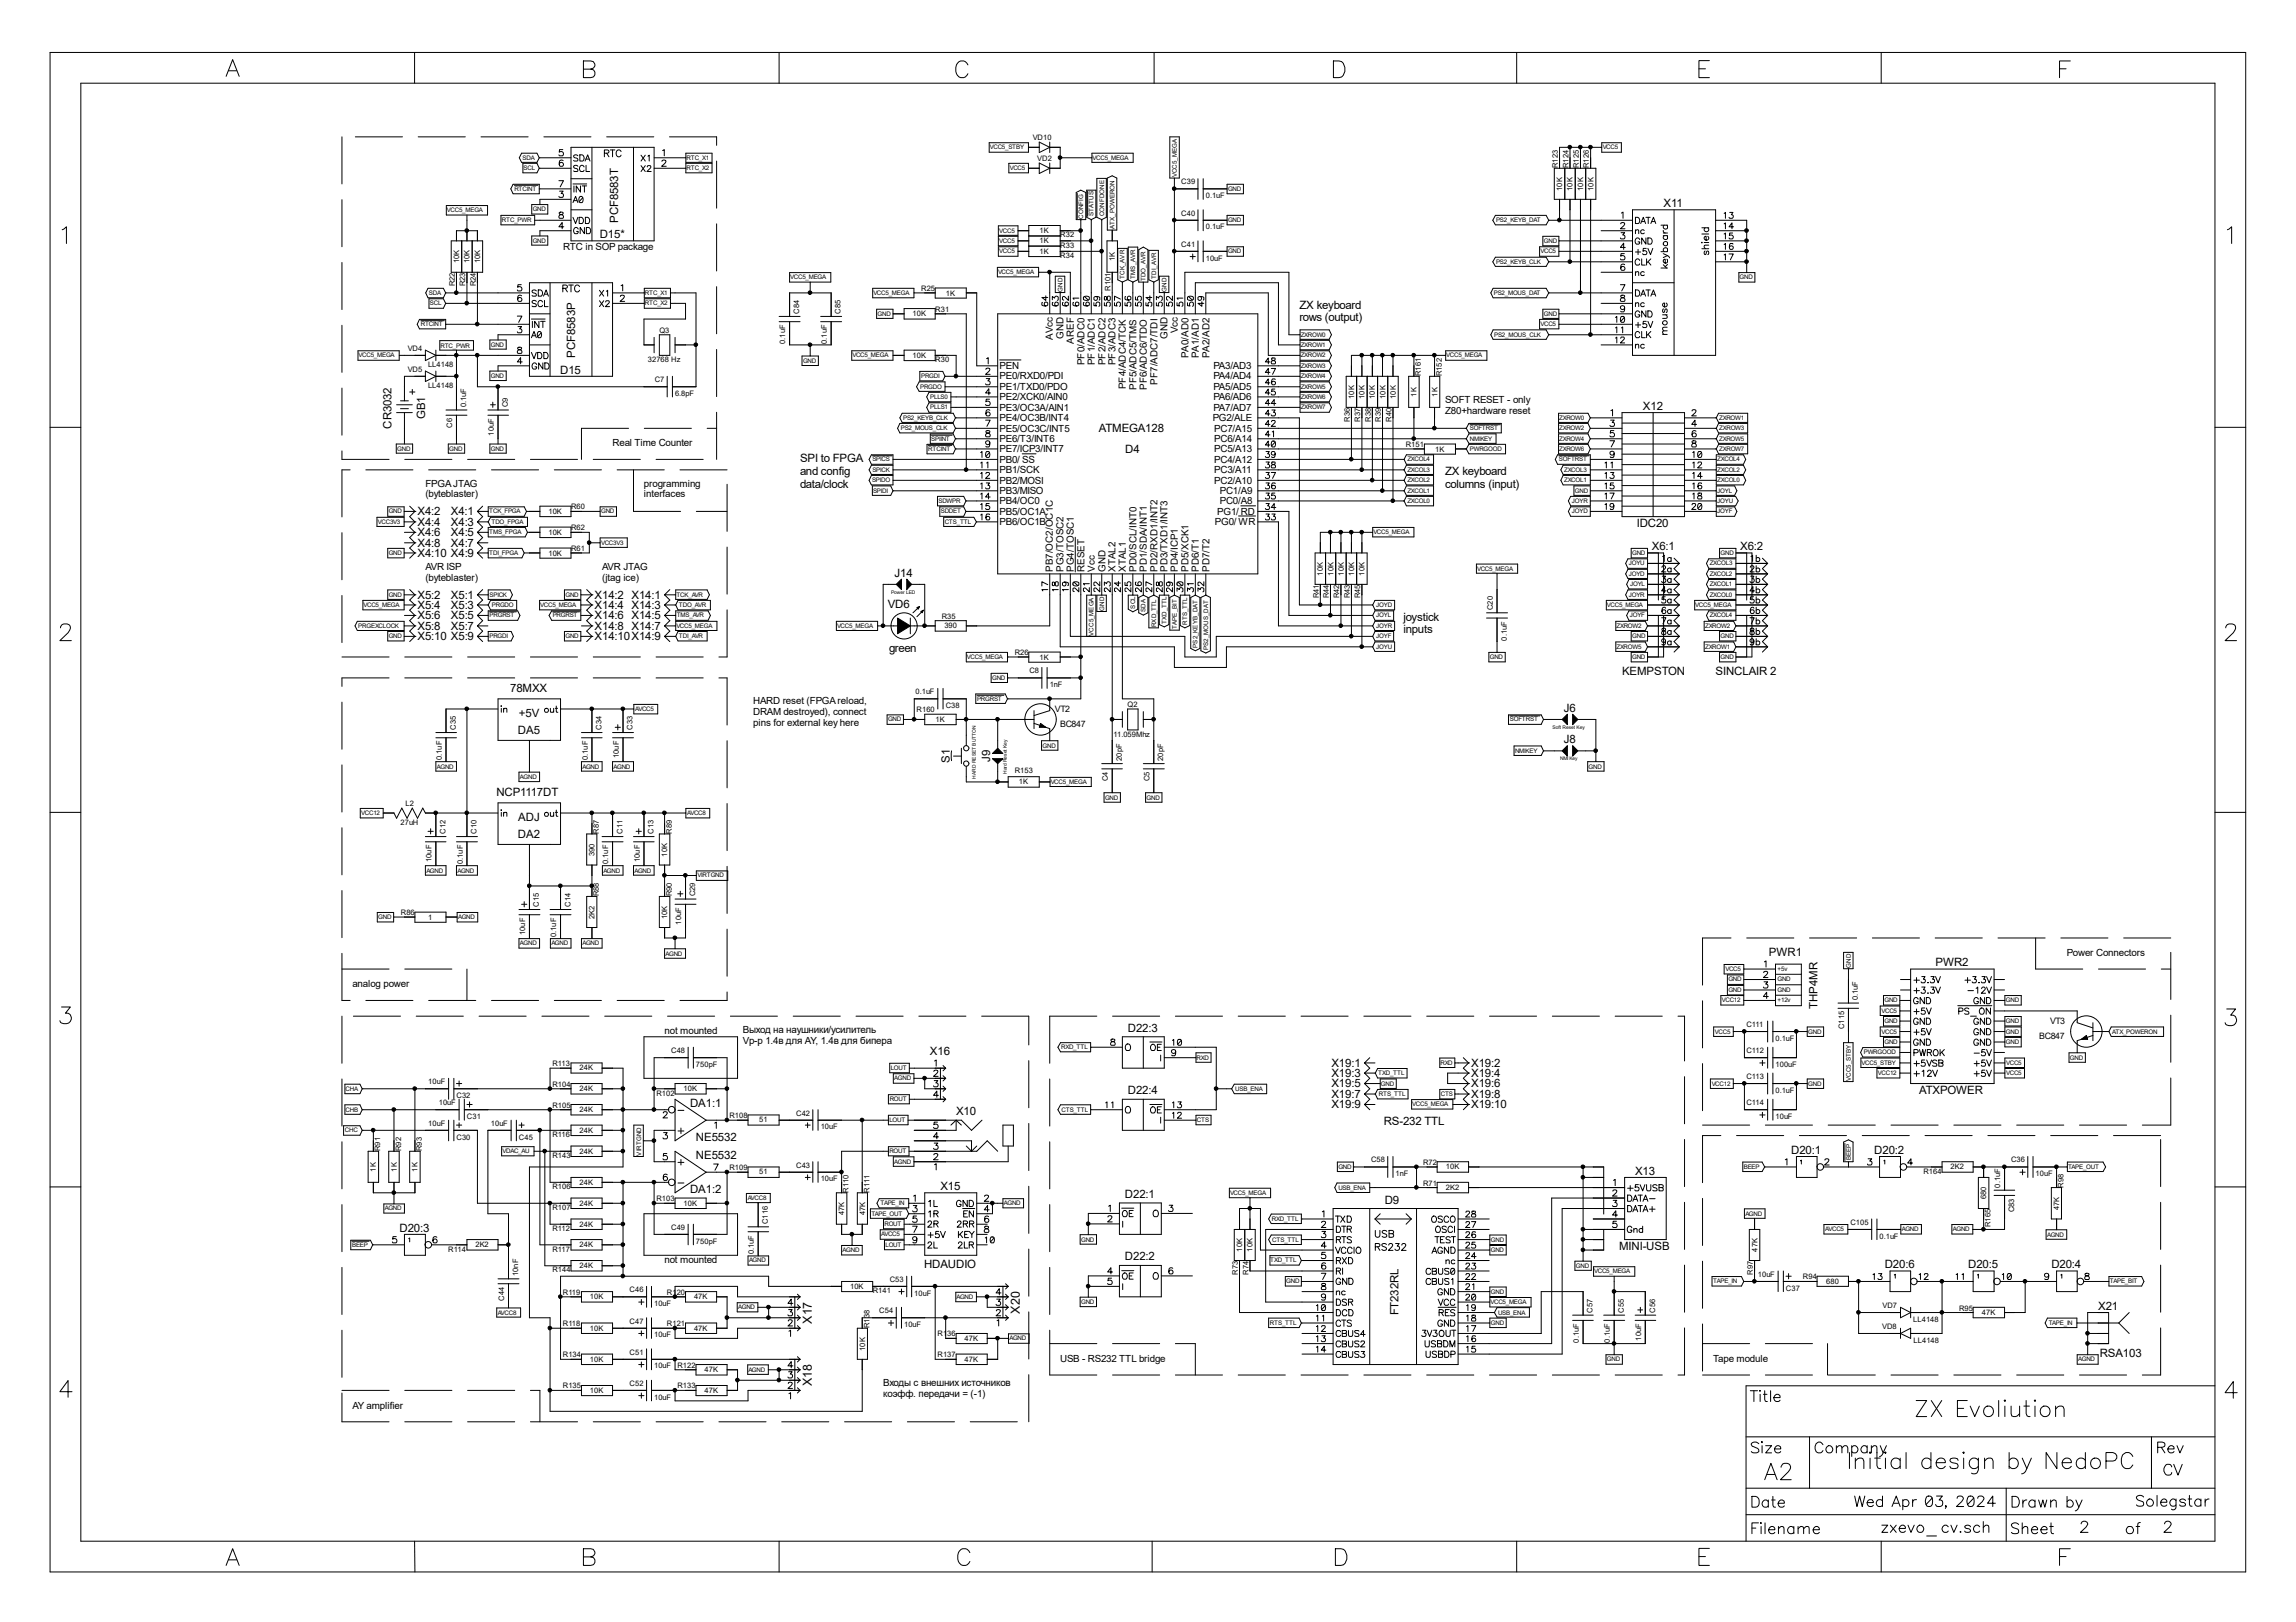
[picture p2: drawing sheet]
<svg xmlns="http://www.w3.org/2000/svg" width="297mm" height="210mm" viewBox="0 0 297 210" stroke-linecap="round" stroke-linejoin="round" font-family="sans-serif">
<defs><g id="words">
<g font-size="1.6">
<text x="105" y="171.3" transform="rotate(-90 105 171.3)">X17</text>
<text x="132" y="170" transform="rotate(-90 132 170)">X20</text>
<text x="105" y="179.4" transform="rotate(-90 105 179.4)">X18</text>
</g>
<g font-size="1.5">
<text x="80" y="28.8" transform="rotate(-90 80 28.8)">PCF8583T</text>
<text x="215.2" y="26.8">X11</text>
<text x="77.6" y="30.8">D15*</text>
<text x="168.1" y="39.9">ZX keyboard</text>
<text x="168.1" y="41.6">rows (output)</text>
<text x="74.4" y="46.3" transform="rotate(-90 74.4 46.3)">PCF8583P</text>
<text x="72.5" y="48.4">D15</text>
<text x="212.6" y="53.1">X12</text>
<text x="50.6" y="55.5" transform="rotate(-90 50.6 55.5)">CR3032</text>
<text x="55" y="54.2" transform="rotate(-90 55 54.2)">GB1</text>
<text x="103.5" y="59.8">SPI to FPGA</text>
<text x="142.2" y="55.9">ATMEGA128</text>
<text x="145.6" y="58.6">D4</text>
<text x="103.5" y="61.5">and config</text>
<text x="103.5" y="63.1">data/clock</text>
<text x="186.9" y="61.5">ZX keyboard</text>
<text x="186.9" y="63.1">columns (input)</text>
<text x="54" y="70.8">X4:8</text>
<text x="54" y="66.7">X4:2</text>
<text x="54" y="68">X4:4</text>
<text x="54" y="69.4">X4:6</text>
<text x="58.3" y="70.8">X4:7</text>
<text x="58.3" y="66.7">X4:1</text>
<text x="58.3" y="68">X4:3</text>
<text x="58.3" y="69.4">X4:5</text>
<text x="211.8" y="68.2">IDC20</text>
<text x="213.7" y="71.2">X6:1</text>
<text x="225.1" y="71.2">X6:2</text>
<text x="54" y="72.1">X4:10 X4:9</text>
<text x="54" y="77.5">X5:2</text>
<text x="58.3" y="77.5">X5:1</text>
<text x="76.9" y="77.5">X14:2 X14:1</text>
<text x="115.7" y="74.6">J14</text>
<text x="54" y="82.9">X5:10 X5:9</text>
<text x="54" y="78.8">X5:4</text>
<text x="54" y="80.2">X5:6</text>
<text x="54" y="81.5">X5:8</text>
<text x="58.3" y="78.8">X5:3</text>
<text x="58.3" y="80.2">X5:5</text>
<text x="58.3" y="81.5">X5:7</text>
<text x="76.9" y="82.9">X14:10X14:9</text>
<text x="76.9" y="78.8">X14:4 X14:3</text>
<text x="76.9" y="80.2">X14:6 X14:5</text>
<text x="76.9" y="81.5">X14:8 X14:7</text>
<text x="114.9" y="78.7">VD6</text>
<text x="181.6" y="80.3">joystick</text>
<text x="181.6" y="82">inputs</text>
<text x="66" y="89.6">78MXX</text>
<text x="115" y="84.4">green</text>
<text x="209.8" y="87.4">KEMPSTON</text>
<text x="222" y="87.4">SINCLAIR 2</text>
<text x="67" y="95">DA5</text>
<text x="67.1" y="92.8">+5V</text>
<text x="202.3" y="92.1">J6</text>
<text x="122.9" y="98.7" transform="rotate(-90 122.9 98.7)">S1</text>
<text x="128.1" y="98.6" transform="rotate(-90 128.1 98.6)">J9</text>
<text x="202.3" y="96.2">J8</text>
<text x="64.2" y="103.1">NCP1117DT</text>
<text x="67.1" y="106.2">ADJ</text>
<text x="67" y="108.4">DA2</text>
<text x="228.9" y="123.8">PWR1</text>
<text x="250.4" y="125.1">PWR2</text>
<text x="235.1" y="130.5" transform="rotate(-90 235.1 130.5)">THP4MR</text>
<text x="120.3" y="136.5">X16</text>
<text x="145.9" y="133.5">D22:3</text>
<text x="89.3" y="143.3">DA1:1</text>
<text x="145.9" y="141.6">D22:4</text>
<text x="172.3" y="143.4">X19:9</text>
<text x="172.3" y="139.4">X19:3</text>
<text x="172.3" y="140.7">X19:5</text>
<text x="172.3" y="142.1">X19:7</text>
<text x="172.3" y="138.1">X19:1</text>
<text x="190.3" y="143.4">X19:10</text>
<text x="190.3" y="139.4">X19:4</text>
<text x="190.3" y="140.7">X19:6</text>
<text x="190.3" y="138.1">X19:2</text>
<text x="190.3" y="142.1">X19:8</text>
<text x="248.3" y="141.6">ATXPOWER</text>
<text x="90" y="147.6">NE5532</text>
<text x="123.7" y="144.3">X10</text>
<text x="179" y="145.6">RS-232 TTL</text>
<text x="231.7" y="149.3">D20:1</text>
<text x="242.5" y="149.3">D20:2</text>
<text x="89.3" y="154.4">DA1:2</text>
<text x="90" y="150">NE5532</text>
<text x="121.7" y="154">X15</text>
<text x="145.5" y="155">D22:1</text>
<text x="179.2" y="155.8">D9</text>
<text x="211.5" y="152">X13</text>
<text x="51.7" y="159.4">D20:3</text>
<text x="209.5" y="161.8">MINI-USB</text>
<text x="119.5" y="164.1">HDAUDIO</text>
<text x="145.5" y="163.1">D22:2</text>
<text x="243.8" y="164.1">D20:6</text>
<text x="254.6" y="164.1">D20:5</text>
<text x="265.4" y="164.1">D20:4</text>
<text x="180.9" y="170.2" transform="rotate(-90 180.9 170.2)">FT232RL</text>
<text x="271.4" y="169.5">X21</text>
<text x="271.7" y="175.6">RSA103</text>
</g>
<g font-size="1.3">
<text x="72.9" y="32.4">RTC in SOP package</text>
<text x="129.3" y="47.8">PEN</text>
<text x="136.2" y="44" transform="rotate(-90 136.2 44)">AVcc</text>
<text x="137.6" y="43.9" transform="rotate(-90 137.6 43.9)">GND</text>
<text x="138.9" y="44.5" transform="rotate(-90 138.9 44.5)">AREF</text>
<text x="140.3" y="47.3" transform="rotate(-90 140.3 47.3)">PF0/ADC0</text>
<text x="141.6" y="47.3" transform="rotate(-90 141.6 47.3)">PF1/ADC1</text>
<text x="143" y="47.3" transform="rotate(-90 143 47.3)">PF2/ADC2</text>
<text x="144.3" y="47.3" transform="rotate(-90 144.3 47.3)">PF3/ADC3</text>
<text x="151" y="43.9" transform="rotate(-90 151 43.9)">GND</text>
<text x="152.4" y="43.1" transform="rotate(-90 152.4 43.1)">Vcc</text>
<text x="153.8" y="46.4" transform="rotate(-90 153.8 46.4)">PA0/AD0</text>
<text x="155.1" y="46.4" transform="rotate(-90 155.1 46.4)">PA1/AD1</text>
<text x="156.5" y="46.4" transform="rotate(-90 156.5 46.4)">PA2/AD2</text>
<text x="157" y="47.8">PA3/AD3</text>
<text x="129.3" y="51.8">PE2/XCK0/AIN0</text>
<text x="129.3" y="53.1">PE3/OC3A/AIN1</text>
<text x="129.3" y="50.4">PE1/TXD0/PDO</text>
<text x="129.3" y="49.1">PE0/RXD0/PDI</text>
<text x="145.7" y="50.3" transform="rotate(-90 145.7 50.3)">PF4/ADC4/TCK</text>
<text x="147" y="50.5" transform="rotate(-90 147 50.5)">PF5/ADC5/TMS</text>
<text x="148.4" y="50.5" transform="rotate(-90 148.4 50.5)">PF6/ADC6/TDO</text>
<text x="149.7" y="49.8" transform="rotate(-90 149.7 49.8)">PF7/ADC7/TDI</text>
<text x="157" y="51.8">PA6/AD6</text>
<text x="157" y="53.1">PA7/AD7</text>
<text x="157" y="50.4">PA5/AD5</text>
<text x="157" y="49.1">PA4/AD4</text>
<text x="186.9" y="52.2">SOFT RESET - only</text>
<text x="186.9" y="53.6">Z80+hardware reset</text>
<text x="79.2" y="57.8">Real Time Counter</text>
<text x="129.3" y="59.9">PB0/ SS</text>
<text x="129.3" y="55.9">PE5/OC3C/INT5</text>
<text x="129.3" y="58.5">PE7/ICP3/INT7</text>
<text x="129.3" y="57.2">PE6/T3/INT6</text>
<text x="129.3" y="54.5">PE4/OC3B/INT4</text>
<text x="156.9" y="54.5">PG2/ALE</text>
<text x="157.1" y="59.9">PC4/A12</text>
<text x="157.1" y="55.9">PC7/A15</text>
<text x="157.1" y="58.5">PC5/A13</text>
<text x="157.1" y="57.2">PC6/A14</text>
<text x="55" y="63">FPGAJTAG</text>
<text x="55" y="64.4">(byteblaster)</text>
<text x="83.3" y="63">programming</text>
<text x="83.3" y="64.4">interfaces</text>
<text x="129.3" y="63.9">PB3/MISO</text>
<text x="129.3" y="65.2">PB4/OC0</text>
<text x="129.3" y="62.6">PB2/MOSI</text>
<text x="129.3" y="61.2">PB1/SCK</text>
<text x="157.1" y="62.6">PC2/A10</text>
<text x="157.1" y="61.2">PC3/A11</text>
<text x="157.8" y="63.9">PC1/A9</text>
<text x="157.8" y="65.2">PC0/A8</text>
<text x="129.3" y="68">PB6/OC1B</text>
<text x="129.3" y="66.6">PB5/OC1A</text>
<text x="157.2" y="68">PG0/ WR</text>
<text x="157.5" y="66.6">PG1/ RD</text>
<text x="55" y="73.8">AVR ISP</text>
<text x="55" y="75.2">(byteblaster)</text>
<text x="77.9" y="73.8">AVR JTAG</text>
<text x="77.9" y="75.2">(jtag ice)</text>
<text x="136.2" y="74" transform="rotate(-90 136.2 74)">PB7/OC2/OC1C</text>
<text x="137.6" y="74" transform="rotate(-90 137.6 74)">PG3/TOSC2</text>
<text x="138.9" y="74" transform="rotate(-90 138.9 74)">PG4/TOSC1</text>
<text x="140.3" y="74" transform="rotate(-90 140.3 74)">RESET</text>
<text x="141.6" y="74" transform="rotate(-90 141.6 74)">Vcc</text>
<text x="143" y="74" transform="rotate(-90 143 74)">GND</text>
<text x="144.3" y="74" transform="rotate(-90 144.3 74)">XTAL2</text>
<text x="145.7" y="74" transform="rotate(-90 145.7 74)">XTAL1</text>
<text x="147" y="74" transform="rotate(-90 147 74)">PD0/SCL/INT0</text>
<text x="148.4" y="74" transform="rotate(-90 148.4 74)">PD1/SDA/INT1</text>
<text x="149.7" y="74" transform="rotate(-90 149.7 74)">PD2/RXD1/INT2</text>
<text x="151" y="74" transform="rotate(-90 151 74)">PD3/TXD1/INT3</text>
<text x="152.4" y="74" transform="rotate(-90 152.4 74)">PD4/ICP1</text>
<text x="153.8" y="74" transform="rotate(-90 153.8 74)">PD5/XCK1</text>
<text x="155.1" y="74" transform="rotate(-90 155.1 74)">PD6/T1</text>
<text x="156.5" y="74" transform="rotate(-90 156.5 74)">PD7/T2</text>
<text x="97.5" y="91.1">HARD reset (FPGAreload,</text>
<text x="97.5" y="92.5">DRAM destroyed), connect</text>
<text x="97.5" y="93.9">pins for external key here</text>
<text x="267.4" y="123.8">Power Connectors</text>
<text x="45.6" y="127.8">analog power</text>
<text x="86" y="133.8">not mounted</text>
<text x="96.1" y="133.7">Выход на наушники/усилитель</text>
<text x="96.1" y="135.1">Vp-p 1.4в для AY, 1.4в для бипера</text>
<text x="86" y="163.5">not mounted</text>
<text x="114.3" y="179.4">Входы с внешних источников</text>
<text x="137.2" y="176.2">USB - RS232 TTL bridge</text>
<text x="221.6" y="176.2">Tape module</text>
<text x="45.6" y="182.3">AY amplifier</text>
<text x="114.3" y="180.8">коэфф. передачи = (-1)</text>
</g>
<g font-size="1.1">
<text x="136.5" y="92.1">VT2</text>
<text x="137.2" y="94.1">BC847</text>
<text x="263.8" y="134.5">BC847</text>
<text x="265.2" y="132.5">VT3</text>
</g>
<g font-size="1">
<text x="133.6" y="18.1">VD10</text>
<text x="134.2" y="20.8">VD2</text>
<text x="152.8" y="23.8">C39</text>
<text x="201.5" y="21.8" transform="rotate(-90 201.5 21.8)">R123</text>
<text x="202.9" y="21.8" transform="rotate(-90 202.9 21.8)">R124</text>
<text x="204.3" y="21.8" transform="rotate(-90 204.3 21.8)">R125</text>
<text x="205.6" y="21.8" transform="rotate(-90 205.6 21.8)">R126</text>
<text x="152.8" y="27.9">C40</text>
<text x="156" y="25.7">0.1uF</text>
<text x="156" y="29.7">0.1uF</text>
<text x="202.1" y="24.7" transform="rotate(-90 202.1 24.7)">10K</text>
<text x="203.5" y="24.7" transform="rotate(-90 203.5 24.7)">10K</text>
<text x="204.8" y="24.7" transform="rotate(-90 204.8 24.7)">10K</text>
<text x="206.2" y="24.7" transform="rotate(-90 206.2 24.7)">10K</text>
<text x="59.4" y="34.1" transform="rotate(-90 59.4 34.1)">10K</text>
<text x="60.7" y="34.1" transform="rotate(-90 60.7 34.1)">10K</text>
<text x="62.1" y="34.1" transform="rotate(-90 62.1 34.1)">10K</text>
<text x="134.5" y="31.5">1K</text>
<text x="134.5" y="30.2">1K</text>
<text x="134.5" y="32.8">1K</text>
<text x="137.2" y="32.1">R33</text>
<text x="137.2" y="30.7">R32</text>
<text x="137.2" y="33.4">R34</text>
<text x="144.2" y="33.8" transform="rotate(-90 144.2 33.8)">1K</text>
<text x="152.8" y="31.9">C41</text>
<text x="156" y="33.8">10uF</text>
<text x="58.8" y="37.1" transform="rotate(-90 58.8 37.1)">R22</text>
<text x="60.2" y="37.1" transform="rotate(-90 60.2 37.1)">R23</text>
<text x="61.6" y="37.1" transform="rotate(-90 61.6 37.1)">R24</text>
<text x="103.4" y="40.6" transform="rotate(-90 103.4 40.6)">C84</text>
<text x="108.8" y="40.6" transform="rotate(-90 108.8 40.6)">C85</text>
<text x="118.1" y="40.9">10K</text>
<text x="119.2" y="37.6">R25</text>
<text x="121" y="40.4">R31</text>
<text x="122.4" y="38.2">1K</text>
<text x="143.7" y="37.6" transform="rotate(-90 143.7 37.6)">R101</text>
<text x="52.7" y="45.4">VD4</text>
<text x="55.4" y="47.6">LL4148</text>
<text x="83.8" y="46.9">32768 Hz</text>
<text x="85.3" y="43.1">Q3</text>
<text x="101.6" y="44.5" transform="rotate(-90 101.6 44.5)">0.1uF</text>
<text x="107" y="44.5" transform="rotate(-90 107 44.5)">0.1uF</text>
<text x="118.1" y="46.3">10K</text>
<text x="121" y="46.9">R30</text>
<text x="52.7" y="48.1">VD5</text>
<text x="55.4" y="50.2">LL4148</text>
<text x="60.3" y="52.7" transform="rotate(-90 60.3 52.7)">0.1uF</text>
<text x="65.7" y="52.7" transform="rotate(-90 65.7 52.7)">C9</text>
<text x="84.7" y="49.5">C7</text>
<text x="87.3" y="51.2">6.8pF</text>
<text x="175.2" y="51.6" transform="rotate(-90 175.2 51.6)">10K</text>
<text x="176.5" y="51.6" transform="rotate(-90 176.5 51.6)">10K</text>
<text x="177.9" y="51.6" transform="rotate(-90 177.9 51.6)">10K</text>
<text x="179.2" y="51.6" transform="rotate(-90 179.2 51.6)">10K</text>
<text x="180.6" y="51.6" transform="rotate(-90 180.6 51.6)">10K</text>
<text x="183.3" y="51.3" transform="rotate(-90 183.3 51.3)">1K</text>
<text x="183.8" y="48.7" transform="rotate(-90 183.8 48.7)">R161</text>
<text x="186" y="51.3" transform="rotate(-90 186 51.3)">1K</text>
<text x="186.5" y="48.7" transform="rotate(-90 186.5 48.7)">R152</text>
<text x="58.5" y="55.3" transform="rotate(-90 58.5 55.3)">C6</text>
<text x="63.9" y="56.4" transform="rotate(-90 63.9 56.4)">10uF</text>
<text x="174.6" y="54.6" transform="rotate(-90 174.6 54.6)">R36</text>
<text x="176" y="54.6" transform="rotate(-90 176 54.6)">R37</text>
<text x="177.3" y="54.6" transform="rotate(-90 177.3 54.6)">R38</text>
<text x="178.6" y="54.6" transform="rotate(-90 178.6 54.6)">R39</text>
<text x="180" y="54.6" transform="rotate(-90 180 54.6)">R40</text>
<text x="181.9" y="57.8">R151</text>
<text x="185.7" y="58.4">1K</text>
<text x="73.9" y="65.9">R60</text>
<text x="71" y="71.9">10K</text>
<text x="71" y="66.5">10K</text>
<text x="71" y="69.2">10K</text>
<text x="73.9" y="71.3">R61</text>
<text x="73.9" y="68.6">R62</text>
<text x="170.6" y="77.4" transform="rotate(-90 170.6 77.4)">R41</text>
<text x="171.2" y="74.5" transform="rotate(-90 171.2 74.5)">10K</text>
<text x="171.9" y="77.4" transform="rotate(-90 171.9 77.4)">R44</text>
<text x="172.5" y="74.5" transform="rotate(-90 172.5 74.5)">10K</text>
<text x="173.3" y="77.4" transform="rotate(-90 173.3 77.4)">R42</text>
<text x="173.9" y="74.5" transform="rotate(-90 173.9 74.5)">10K</text>
<text x="174.6" y="77.4" transform="rotate(-90 174.6 77.4)">R43</text>
<text x="175.2" y="74.5" transform="rotate(-90 175.2 74.5)">10K</text>
<text x="176" y="77.4" transform="rotate(-90 176 77.4)">R45</text>
<text x="176.5" y="74.5" transform="rotate(-90 176.5 74.5)">10K</text>
<text x="121.8" y="80.1">R35</text>
<text x="122.2" y="81.3">390</text>
<text x="193.1" y="79" transform="rotate(-90 193.1 79)">C20</text>
<text x="194.9" y="82.9" transform="rotate(-90 194.9 82.9)">0.1uF</text>
<text x="118.4" y="89.8">0.1uF</text>
<text x="131.3" y="84.8">R26</text>
<text x="133.2" y="87.1">C8</text>
<text x="134.5" y="85.4">1K</text>
<text x="135.8" y="89">1nF</text>
<text x="59" y="94.5" transform="rotate(-90 59 94.5)">C35</text>
<text x="77.8" y="94.5" transform="rotate(-90 77.8 94.5)">C34</text>
<text x="81.8" y="94.5" transform="rotate(-90 81.8 94.5)">C33</text>
<text x="118.6" y="92.2">R160</text>
<text x="121" y="93.4">1K</text>
<text x="122.3" y="91.6">C38</text>
<text x="144.1" y="95.3">11.059Mhz</text>
<text x="145.9" y="91.5">Q2</text>
<text x="57.1" y="98.4" transform="rotate(-90 57.1 98.4)">0.1uF</text>
<text x="76" y="98.4" transform="rotate(-90 76 98.4)">0.1uF</text>
<text x="80.1" y="98.1" transform="rotate(-90 80.1 98.1)">10uF</text>
<text x="131.3" y="100">R153</text>
<text x="131.8" y="101.5">1K</text>
<text x="143.3" y="101.1" transform="rotate(-90 143.3 101.1)">C4</text>
<text x="145.1" y="98.5" transform="rotate(-90 145.1 98.5)">20pF</text>
<text x="148.7" y="101.1" transform="rotate(-90 148.7 101.1)">C5</text>
<text x="150.5" y="98.5" transform="rotate(-90 150.5 98.5)">20pF</text>
<text x="51.8" y="106.8">27uH</text>
<text x="52.5" y="104.3">L2</text>
<text x="57.6" y="107.9" transform="rotate(-90 57.6 107.9)">C12</text>
<text x="61.6" y="107.9" transform="rotate(-90 61.6 107.9)">C10</text>
<text x="77.5" y="107.9" transform="rotate(-90 77.5 107.9)">R87</text>
<text x="80.5" y="107.9" transform="rotate(-90 80.5 107.9)">C11</text>
<text x="84.5" y="107.9" transform="rotate(-90 84.5 107.9)">C13</text>
<text x="86.9" y="107.9" transform="rotate(-90 86.9 107.9)">R89</text>
<text x="55.8" y="111.6" transform="rotate(-90 55.8 111.6)">10uF</text>
<text x="59.9" y="111.8" transform="rotate(-90 59.9 111.8)">0.1uF</text>
<text x="76.9" y="110.8" transform="rotate(-90 76.9 110.8)">390</text>
<text x="78.7" y="111.8" transform="rotate(-90 78.7 111.8)">0.1uF</text>
<text x="82.8" y="111.6" transform="rotate(-90 82.8 111.6)">10uF</text>
<text x="86.3" y="110.8" transform="rotate(-90 86.3 110.8)">10K</text>
<text x="51.9" y="118.4">R86</text>
<text x="55.4" y="119">1</text>
<text x="69.7" y="117.4" transform="rotate(-90 69.7 117.4)">C15</text>
<text x="73.8" y="117.4" transform="rotate(-90 73.8 117.4)">C14</text>
<text x="76.9" y="118.9" transform="rotate(-90 76.9 118.9)">2K2</text>
<text x="77.5" y="116" transform="rotate(-90 77.5 116)">R88</text>
<text x="86.3" y="118.9" transform="rotate(-90 86.3 118.9)">10K</text>
<text x="86.9" y="116" transform="rotate(-90 86.9 116)">R90</text>
<text x="88.1" y="119.6" transform="rotate(-90 88.1 119.6)">10uF</text>
<text x="89.9" y="116" transform="rotate(-90 89.9 116)">C29</text>
<text x="67.9" y="121" transform="rotate(-90 67.9 121)">10uF</text>
<text x="72" y="121.3" transform="rotate(-90 72 121.3)">0.1uF</text>
<text x="240.4" y="129.5" transform="rotate(-90 240.4 129.5)">0.1uF</text>
<text x="71.5" y="138">R113</text>
<text x="86.8" y="136.3">C48</text>
<text x="225.9" y="132.9">C111</text>
<text x="225.9" y="136.3">C112</text>
<text x="229.7" y="134.7">0.1uF</text>
<text x="238.6" y="133.2" transform="rotate(-90 238.6 133.2)">C115</text>
<text x="55.4" y="140.3">10uF</text>
<text x="56.8" y="143">10uF</text>
<text x="59.1" y="142.1">C32</text>
<text x="71.5" y="143.4">R105</text>
<text x="71.5" y="140.6">R104</text>
<text x="75" y="143.9">24K</text>
<text x="75" y="138.5">24K</text>
<text x="75" y="141.2">24K</text>
<text x="84.9" y="141.8">R102</text>
<text x="88.4" y="141.2">10K</text>
<text x="90" y="138.1">750pF</text>
<text x="225.9" y="143">C114</text>
<text x="225.9" y="139.6">C113</text>
<text x="229.7" y="141.4">0.1uF</text>
<text x="229.7" y="138.1">100uF</text>
<text x="49.2" y="149" transform="rotate(-90 49.2 149)">R91</text>
<text x="51.9" y="149" transform="rotate(-90 51.9 149)">R92</text>
<text x="54.6" y="149" transform="rotate(-90 54.6 149)">R93</text>
<text x="55.4" y="145.7">10uF</text>
<text x="59.1" y="147.5">C30</text>
<text x="60.4" y="144.8">C31</text>
<text x="63.5" y="145.7">10uF</text>
<text x="67.1" y="147.5">C45</text>
<text x="71.5" y="147.2">R116</text>
<text x="71.5" y="149.9">R143</text>
<text x="75" y="146.6">24K</text>
<text x="75" y="149.3">24K</text>
<text x="94.4" y="144.7">R108</text>
<text x="98.2" y="145.3">51</text>
<text x="103" y="144.4">C42</text>
<text x="106.2" y="146.1">10uF</text>
<text x="229.7" y="144.8">10uF</text>
<text x="48.6" y="151.6" transform="rotate(-90 48.6 151.6)">1K</text>
<text x="51.4" y="151.6" transform="rotate(-90 51.4 151.6)">1K</text>
<text x="54" y="151.6" transform="rotate(-90 54 151.6)">1K</text>
<text x="71.5" y="153.9">R106</text>
<text x="75" y="153.3">24K</text>
<text x="84.9" y="155.5">R103</text>
<text x="94.4" y="151.4">R109</text>
<text x="98.2" y="152">51</text>
<text x="103" y="151.1">C43</text>
<text x="106.2" y="152.9">10uF</text>
<text x="109.8" y="154.4" transform="rotate(-90 109.8 154.4)">R110</text>
<text x="112.5" y="154.4" transform="rotate(-90 112.5 154.4)">R111</text>
<text x="177.4" y="150.4">C58</text>
<text x="180.6" y="152.2">1nF</text>
<text x="184.1" y="150.8">R72</text>
<text x="184.1" y="153.4">R71</text>
<text x="187.1" y="151.3">10K</text>
<text x="187.1" y="154">2K2</text>
<text x="248.8" y="151.9">R164</text>
<text x="252.3" y="151.3">2K2</text>
<text x="257" y="155.2" transform="rotate(-90 257 155.2)">680</text>
<text x="258.8" y="153.7" transform="rotate(-90 258.8 153.7)">0.1uF</text>
<text x="260.2" y="150.4">C36</text>
<text x="263.4" y="152.2">10uF</text>
<text x="267" y="153.7" transform="rotate(-90 267 153.7)">R98</text>
<text x="58" y="162">R114</text>
<text x="61.5" y="161.4">2K2</text>
<text x="71.5" y="156.6">R107</text>
<text x="71.5" y="162">R117</text>
<text x="71.5" y="159.3">R112</text>
<text x="75" y="156">24K</text>
<text x="75" y="161.4">24K</text>
<text x="75" y="158.7">24K</text>
<text x="86.8" y="159.1">C49</text>
<text x="88.4" y="156">10K</text>
<text x="90" y="161">750pF</text>
<text x="99.4" y="158.4" transform="rotate(-90 99.4 158.4)">C116</text>
<text x="109.2" y="157.3" transform="rotate(-90 109.2 157.3)">47K</text>
<text x="111.9" y="157.3" transform="rotate(-90 111.9 157.3)">47K</text>
<text x="160.7" y="162" transform="rotate(-90 160.7 162)">10K</text>
<text x="162.1" y="162" transform="rotate(-90 162.1 162)">10K</text>
<text x="227.4" y="162" transform="rotate(-90 227.4 162)">47K</text>
<text x="239.4" y="158.5">C105</text>
<text x="243.2" y="160.3">0.1uF</text>
<text x="257.5" y="158.8" transform="rotate(-90 257.5 158.8)">R165</text>
<text x="260.6" y="156.9" transform="rotate(-90 260.6 156.9)">C83</text>
<text x="266.4" y="156.6" transform="rotate(-90 266.4 156.6)">47K</text>
<text x="67.1" y="165.2" transform="rotate(-90 67.1 165.2)">10nF</text>
<text x="71.5" y="164.6">R144</text>
<text x="72.8" y="167.6">R119</text>
<text x="75" y="164.1">24K</text>
<text x="81.4" y="167.2">C46</text>
<text x="86.3" y="167.6">R120</text>
<text x="97.5" y="162.3" transform="rotate(-90 97.5 162.3)">0.1uF</text>
<text x="110" y="166.8">10K</text>
<text x="112.9" y="167.4">R141</text>
<text x="115.1" y="165.9">C53</text>
<text x="118.3" y="167.7">10uF</text>
<text x="160.1" y="164.9" transform="rotate(-90 160.1 164.9)">R73</text>
<text x="161.5" y="164.9" transform="rotate(-90 161.5 164.9)">R74</text>
<text x="226.8" y="164.9" transform="rotate(-90 226.8 164.9)">R97</text>
<text x="227.4" y="165.2">10uF</text>
<text x="231.1" y="167">C37</text>
<text x="233.3" y="165.6">R94</text>
<text x="236.3" y="166.1">680</text>
<text x="65.2" y="168.3" transform="rotate(-90 65.2 168.3)">C44</text>
<text x="72.8" y="171.6">R118</text>
<text x="76.3" y="172.2">10K</text>
<text x="76.3" y="168.1">10K</text>
<text x="81.4" y="171.3">C47</text>
<text x="84.6" y="173.1">10uF</text>
<text x="84.6" y="169.1">10uF</text>
<text x="86.3" y="171.6">R121</text>
<text x="89.8" y="172.2">47K</text>
<text x="89.8" y="168.1">47K</text>
<text x="112.5" y="171.9" transform="rotate(-90 112.5 171.9)">R138</text>
<text x="113.7" y="169.9">C54</text>
<text x="117" y="171.7">10uF</text>
<text x="121.3" y="172.9">R136</text>
<text x="124.8" y="173.5">47K</text>
<text x="204.3" y="173.8" transform="rotate(-90 204.3 173.8)">0.1uF</text>
<text x="206" y="169.9" transform="rotate(-90 206 169.9)">C57</text>
<text x="208.3" y="173.8" transform="rotate(-90 208.3 173.8)">0.1uF</text>
<text x="210.1" y="169.9" transform="rotate(-90 210.1 169.9)">C55</text>
<text x="212.3" y="173.5" transform="rotate(-90 212.3 173.5)">10uF</text>
<text x="214.1" y="169.9" transform="rotate(-90 214.1 169.9)">C56</text>
<text x="243.5" y="172">VD8</text>
<text x="243.5" y="169.3">VD7</text>
<text x="247.5" y="171">LL4148</text>
<text x="247.6" y="173.8">LL4148</text>
<text x="253.4" y="169.6">R95</text>
<text x="256.4" y="170.2">47K</text>
<text x="72.8" y="179.7">R135</text>
<text x="72.8" y="175.7">R134</text>
<text x="76.3" y="176.2">10K</text>
<text x="81.4" y="179.3">C52</text>
<text x="81.4" y="175.3">C51</text>
<text x="84.6" y="177.1">10uF</text>
<text x="87.6" y="179.7">R133</text>
<text x="87.6" y="177">R122</text>
<text x="91.1" y="177.6">47K</text>
<text x="111.9" y="174.8" transform="rotate(-90 111.9 174.8)">10K</text>
<text x="121.3" y="175.7">R137</text>
<text x="124.8" y="176.2">47K</text>
<text x="76.3" y="180.3">10K</text>
<text x="84.6" y="181.2">10uF</text>
<text x="91.1" y="180.3">47K</text>
</g>
<g font-size=".8">
<text x="67.6" y="20.7">SDA</text>
<text x="67.7" y="22">SCL</text>
<text x="88.8" y="22">RTC_X2</text>
<text x="88.8" y="20.7">RTC_X1</text>
<text x="128.1" y="19.3">VCC5_STBY</text>
<text x="130.6" y="22">VCC5</text>
<text x="141.4" y="20.7">VCC5_MEGA</text>
<text x="152.2" y="23" transform="rotate(-90 152.2 23)">VCC5_MEGA</text>
<text x="207.3" y="19.3">VCC5</text>
<text x="57.8" y="27.5">VCC5_MEGA</text>
<text x="64.9" y="28.8">RTC_PWR</text>
<text x="66.5" y="24.7">RTCINT</text>
<text x="68.9" y="27.4">GND</text>
<text x="140.1" y="28.3" transform="rotate(-90 140.1 28.3)">CONFIG</text>
<text x="141.5" y="28" transform="rotate(-90 141.5 28)">STATUS</text>
<text x="142.8" y="28" transform="rotate(-90 142.8 28)">CONFDONE</text>
<text x="144.2" y="29.6" transform="rotate(-90 144.2 29.6)">ATX_POWERON</text>
<text x="158.9" y="24.7">GND</text>
<text x="158.9" y="28.8">GND</text>
<text x="193.5" y="28.8">PS2_KEYB_DAT</text>
<text x="68.9" y="31.4">GND</text>
<text x="129.1" y="35.5">VCC5_MEGA</text>
<text x="129.3" y="30.1">VCC5</text>
<text x="129.3" y="31.4">VCC5</text>
<text x="129.3" y="32.8">VCC5</text>
<text x="158.9" y="32.8">GND</text>
<text x="193.5" y="34.1">PS2_KEYB_CLK</text>
<text x="199.3" y="32.8">VCC5</text>
<text x="199.7" y="31.4">GND</text>
<text x="55.5" y="38.2">SDA</text>
<text x="55.6" y="39.5">SCL</text>
<text x="83.4" y="38.2">RTC_X1</text>
<text x="83.4" y="39.5">RTC_X2</text>
<text x="102.2" y="36.2">VCC5_MEGA</text>
<text x="113" y="38.2">VCC5_MEGA</text>
<text x="113.5" y="40.9">GND</text>
<text x="137.5" y="37.7" transform="rotate(-90 137.5 37.7)">GND</text>
<text x="145.5" y="36.1" transform="rotate(-90 145.5 36.1)">TCK_AVR</text>
<text x="146.9" y="36.1" transform="rotate(-90 146.9 36.1)">TMS_AVR</text>
<text x="148.2" y="36.4" transform="rotate(-90 148.2 36.4)">TDO_AVR</text>
<text x="149.6" y="36.1" transform="rotate(-90 149.6 36.1)">TDI_AVR</text>
<text x="150.9" y="37.7" transform="rotate(-90 150.9 37.7)">GND</text>
<text x="193.3" y="38.2">PS2_MOUS_DAT</text>
<text x="199.7" y="40.9">GND</text>
<text x="225" y="36.2">GND</text>
<text x="46.4" y="46.2">VCC5_MEGA</text>
<text x="54.4" y="42.2">RTCINT</text>
<text x="57" y="45">RTC_PWR</text>
<text x="63.5" y="44.8">GND</text>
<text x="103.9" y="46.9">GND</text>
<text x="110.3" y="46.2">VCC5_MEGA</text>
<text x="168.3" y="46.2">ZXROW2</text>
<text x="168.3" y="47.6">ZXROW3</text>
<text x="168.3" y="43.6">ZXROW0</text>
<text x="168.3" y="44.9">ZXROW1</text>
<text x="187.1" y="46.2">VCC5_MEGA</text>
<text x="193.3" y="43.6">PS2_MOUS_CLK</text>
<text x="199.3" y="42.2">VCC5</text>
<text x="63.5" y="48.9">GND</text>
<text x="119" y="50.3">PRGDO</text>
<text x="119.2" y="49">PRGDI</text>
<text x="120.4" y="51.6">PLLS0</text>
<text x="120.4" y="53">PLLS1</text>
<text x="168.3" y="50.3">ZXROW5</text>
<text x="168.3" y="51.6">ZXROW6</text>
<text x="168.3" y="49">ZXROW4</text>
<text x="168.3" y="53">ZXROW7</text>
<text x="51.4" y="58.3">GND</text>
<text x="58.1" y="58.3">GND</text>
<text x="63.5" y="58.3">GND</text>
<text x="112.9" y="59.7">SPICS</text>
<text x="116.5" y="55.7">PS2_MOUS_CLK</text>
<text x="116.8" y="54.3">PS2_KEYB_CLK</text>
<text x="120.1" y="58.3">RTCINT</text>
<text x="120.5" y="57">SPIINT</text>
<text x="182.1" y="59.7">ZXCOL4</text>
<text x="190.2" y="58.3">PWRGOOD</text>
<text x="190.2" y="55.7">SOFTRST</text>
<text x="190.2" y="57">NMIKEY</text>
<text x="201.7" y="59.7">SOFTRST</text>
<text x="201.7" y="58.3">ZXROW6</text>
<text x="201.7" y="54.3">ZXROW0</text>
<text x="201.7" y="55.7">ZXROW2</text>
<text x="201.7" y="57">ZXROW4</text>
<text x="222.2" y="59.7">ZXCOL4</text>
<text x="222.4" y="58.3">ZXROW7</text>
<text x="222.4" y="54.3">ZXROW1</text>
<text x="222.4" y="55.7">ZXROW3</text>
<text x="222.4" y="57">ZXROW5</text>
<text x="112.8" y="62.4">SPIDO</text>
<text x="112.9" y="61.1">SPICK</text>
<text x="112.9" y="63.8">SPIDI</text>
<text x="121.4" y="65.1">SDWPR</text>
<text x="182.1" y="62.4">ZXCOL2</text>
<text x="182.1" y="63.8">ZXCOL1</text>
<text x="182.1" y="65.1">ZXCOL0</text>
<text x="182.1" y="61.1">ZXCOL3</text>
<text x="202.4" y="62.4">ZXCOL1</text>
<text x="202.4" y="61.1">ZXCOL3</text>
<text x="203.4" y="65.1">JOYR</text>
<text x="203.8" y="63.8">GND</text>
<text x="222.2" y="62.4">ZXCOL0</text>
<text x="222.2" y="63.8">JOYL</text>
<text x="222.2" y="65.1">JOYU</text>
<text x="222.2" y="61.1">ZXCOL2</text>
<text x="48.9" y="67.8">VCC3V3</text>
<text x="50.3" y="71.8">GND</text>
<text x="50.3" y="66.4">GND</text>
<text x="63.3" y="71.8">TDI_FPGA</text>
<text x="63.3" y="66.4">TCK_FPGA</text>
<text x="63.3" y="69.1">TMS_FPGA</text>
<text x="63.6" y="67.8">TDO_FPGA</text>
<text x="77.8" y="70.5">VCC3V3</text>
<text x="77.8" y="66.4">GND</text>
<text x="121.7" y="66.4">SDDET</text>
<text x="122.2" y="67.8">CTS_TTL</text>
<text x="177.7" y="69.1">VCC5_MEGA</text>
<text x="203.4" y="66.4">JOYD</text>
<text x="211.2" y="71.8">GND</text>
<text x="222.2" y="66.4">JOYF</text>
<text x="222.6" y="71.8">GND</text>
<text x="50.3" y="77.2">GND</text>
<text x="63.3" y="77.2">SPICK</text>
<text x="73.2" y="77.2">GND</text>
<text x="87.5" y="77.2">TCK_AVR</text>
<text x="191.1" y="73.8">VCC5_MEGA</text>
<text x="210.7" y="74.5">JOYD</text>
<text x="210.7" y="73.2">JOYU</text>
<text x="210.7" y="77.2">JOYR</text>
<text x="210.9" y="75.9">JOYL</text>
<text x="221.2" y="75.9">ZXCOL1</text>
<text x="221.2" y="74.5">ZXCOL2</text>
<text x="221.2" y="73.2">ZXCOL3</text>
<text x="221.2" y="77.2">ZXCOL0</text>
<text x="46.4" y="81.3">PRGEXCLOCK</text>
<text x="47" y="78.5">VCC5_MEGA</text>
<text x="50.3" y="82.6">GND</text>
<text x="63.3" y="82.6">PRGDI</text>
<text x="63.3" y="79.9">PRGRST</text>
<text x="63.6" y="78.5">PRGDO</text>
<text x="69.9" y="78.5">VCC5_MEGA</text>
<text x="71.5" y="79.9">PRGRST</text>
<text x="73.2" y="82.6">GND</text>
<text x="87.5" y="81.3">VCC5_MEGA</text>
<text x="87.5" y="79.9">TMS_AVR</text>
<text x="87.8" y="82.6">TDI_AVR</text>
<text x="87.8" y="78.5">TDO_AVR</text>
<text x="108.3" y="81.3">VCC5_MEGA</text>
<text x="141.5" y="82.3" transform="rotate(-90 141.5 82.3)">VCC5_MEGA</text>
<text x="142.8" y="79" transform="rotate(-90 142.8 79)">GND</text>
<text x="146.9" y="78.8" transform="rotate(-90 146.9 78.8)">SCL</text>
<text x="148.2" y="79.2" transform="rotate(-90 148.2 79.2)">SDA</text>
<text x="149.6" y="81.2" transform="rotate(-90 149.6 81.2)">RXD_TTL</text>
<text x="150.9" y="80.7" transform="rotate(-90 150.9 80.7)">TXD_TTL</text>
<text x="152.2" y="81.4" transform="rotate(-90 152.2 81.4)">TAPE_BIT</text>
<text x="153.6" y="80.8" transform="rotate(-90 153.6 80.8)">RTS_TTL</text>
<text x="154.9" y="83.8" transform="rotate(-90 154.9 83.8)">PS2_KEYB_DAT</text>
<text x="178.1" y="82.6">JOYF</text>
<text x="178.1" y="84">JOYU</text>
<text x="178.1" y="78.5">JOYD</text>
<text x="178.1" y="79.9">JOYL</text>
<text x="178.1" y="81.3">JOYR</text>
<text x="207.9" y="78.5">VCC5_MEGA</text>
<text x="209.1" y="84">ZXROW5</text>
<text x="209.1" y="81.3">ZXROW2</text>
<text x="210.9" y="79.9">JOYF</text>
<text x="211.2" y="82.6">GND</text>
<text x="219.3" y="78.5">VCC5_MEGA</text>
<text x="220.6" y="84">ZXROW1</text>
<text x="220.6" y="81.3">ZXROW2</text>
<text x="221.2" y="79.9">ZXCOL4</text>
<text x="222.6" y="82.6">GND</text>
<text x="125.1" y="85.3">VCC5_MEGA</text>
<text x="128.4" y="88">GND</text>
<text x="156.3" y="84.1" transform="rotate(-90 156.3 84.1)">PS2_MOUS_DAT</text>
<text x="192.7" y="85.3">GND</text>
<text x="211.2" y="85.3">GND</text>
<text x="222.6" y="85.3">GND</text>
<text x="82.2" y="92">AVCC5</text>
<text x="114.9" y="93.4">GND</text>
<text x="126.4" y="90.7">PRGRST</text>
<text x="195.3" y="93.4">SOFTRST</text>
<text x="56.5" y="99.5">AGND</text>
<text x="67.3" y="100.8">AGND</text>
<text x="75.4" y="99.5">AGND</text>
<text x="79.4" y="99.5">AGND</text>
<text x="134.9" y="96.7">GND</text>
<text x="135.9" y="101.4">VCC5_MEGA</text>
<text x="196" y="97.4">NMIKEY</text>
<text x="205.5" y="99.5">GND</text>
<text x="46.7" y="105.5">VCC12</text>
<text x="88.9" y="105.5">AVCC8</text>
<text x="143" y="103.5">GND</text>
<text x="148.3" y="103.5">GND</text>
<text x="55.2" y="112.9">AGND</text>
<text x="59.2" y="112.9">AGND</text>
<text x="78.1" y="112.9">AGND</text>
<text x="82.1" y="112.9">AGND</text>
<text x="90.3" y="113.6">VIRTGND</text>
<text x="48.9" y="119">GND</text>
<text x="59.3" y="119">AGND</text>
<text x="67.3" y="122.3">AGND</text>
<text x="71.3" y="122.3">AGND</text>
<text x="75.4" y="122.3">AGND</text>
<text x="86.1" y="123.7">AGND</text>
<text x="223.2" y="125.7">VCC5</text>
<text x="230" y="125.7">+5v</text>
<text x="239.4" y="125.2" transform="rotate(-90 239.4 125.2)">GND</text>
<text x="222.8" y="129.7">VCC12</text>
<text x="223.6" y="127">GND</text>
<text x="223.6" y="128.4">GND</text>
<text x="230" y="127">GND</text>
<text x="230" y="128.4">GND</text>
<text x="230" y="129.7">+12v</text>
<text x="243.4" y="131.1">VCC5</text>
<text x="243.8" y="129.7">GND</text>
<text x="259.5" y="129.7">GND</text>
<text x="137.3" y="135.8">RXD_TTL</text>
<text x="154.8" y="137.1">RXD</text>
<text x="186.4" y="137.8">RXD</text>
<text x="221.9" y="133.7">VCC5</text>
<text x="233.9" y="133.7">GND</text>
<text x="240.8" y="137.8">VCC5_STBY</text>
<text x="241.1" y="136.5">PWRGOOD</text>
<text x="243.4" y="133.7">VCC5</text>
<text x="243.8" y="135.1">GND</text>
<text x="243.8" y="132.4">GND</text>
<text x="259.5" y="135.1">GND</text>
<text x="259.5" y="132.4">GND</text>
<text x="259.5" y="133.7">GND</text>
<text x="259.5" y="137.8">VCC5</text>
<text x="267.8" y="137.1">GND</text>
<text x="273.3" y="133.7">ATX_POWERON</text>
<text x="44.7" y="143.9">CHB</text>
<text x="44.7" y="141.2">CHA</text>
<text x="115.1" y="142.5">ROUT</text>
<text x="115.2" y="138.5">LOUT</text>
<text x="115.7" y="139.8">AGND</text>
<text x="137.3" y="143.9">CTS_TTL</text>
<text x="159.8" y="141.2">USB_ENA</text>
<text x="178.3" y="139.2">TXD_TTL</text>
<text x="178.4" y="141.8">RTS_TTL</text>
<text x="178.6" y="140.5">GND</text>
<text x="182.7" y="143.2">VCC5_MEGA</text>
<text x="186.4" y="141.8">CTS</text>
<text x="221.4" y="140.5">VCC12</text>
<text x="233.9" y="140.5">GND</text>
<text x="239.4" y="139.9" transform="rotate(-90 239.4 139.9)">VCC5_STBY</text>
<text x="243" y="139.2">VCC12</text>
<text x="259.5" y="139.2">VCC5</text>
<text x="44.6" y="146.5">CHC</text>
<text x="65" y="149.2">VDAC_AU</text>
<text x="82.9" y="149.5" transform="rotate(-90 82.9 149.5)">VIRTGND</text>
<text x="115.1" y="149.2">ROUT</text>
<text x="115.1" y="145.2">LOUT</text>
<text x="154.9" y="145.2">CTS</text>
<text x="96.7" y="155.3">AVCC8</text>
<text x="113.9" y="156">TAPE_IN</text>
<text x="115.7" y="150.6">AGND</text>
<text x="129.9" y="156">AGND</text>
<text x="159.1" y="154.6">VCC5_MEGA</text>
<text x="173.1" y="151.3">GND</text>
<text x="173.1" y="153.9">USB_ENA</text>
<text x="225.6" y="151.3">BEEP</text>
<text x="239.4" y="150.2" transform="rotate(-90 239.4 150.2)">BEEP</text>
<text x="267.5" y="151.3">TAPE_OUT</text>
<text x="45.6" y="161.3">BEEP</text>
<text x="49.8" y="156.6">AGND</text>
<text x="112.7" y="157.3">TAPE_OUT</text>
<text x="114" y="160">AVCC5</text>
<text x="114.4" y="158.7">ROUT</text>
<text x="114.6" y="161.3">LOUT</text>
<text x="139.9" y="160.7">GND</text>
<text x="164.5" y="158">RXD_TTL</text>
<text x="164.6" y="160.7">CTS_TTL</text>
<text x="192.9" y="160.7">GND</text>
<text x="225.8" y="157.3">AGND</text>
<text x="236.1" y="159.4">AVCC5</text>
<text x="246" y="159.4">AGND</text>
<text x="252.6" y="159.4">AGND</text>
<text x="264.8" y="160">AGND</text>
<text x="96.9" y="163.4">AGND</text>
<text x="109" y="162">AGND</text>
<text x="164.3" y="163.4">TXD_TTL</text>
<text x="166.4" y="166.1">GND</text>
<text x="192.9" y="167.4">GND</text>
<text x="192.9" y="162">GND</text>
<text x="203.9" y="164.1">GND</text>
<text x="206.2" y="164.8">VCC5_MEGA</text>
<text x="221.7" y="166.1">TAPE_IN</text>
<text x="273" y="166.1">TAPE_BIT</text>
<text x="64.4" y="170.1">AVCC8</text>
<text x="95.5" y="169.4">AGND</text>
<text x="123.7" y="168.1">AGND</text>
<text x="130.6" y="173.5">AGND</text>
<text x="139.9" y="168.8">GND</text>
<text x="164.3" y="171.5">RTS_TTL</text>
<text x="192.8" y="168.8">VCC5_MEGA</text>
<text x="192.9" y="171.5">GND</text>
<text x="193.8" y="170.1">USB_ENA</text>
<text x="265" y="171.5">TAPE_IN</text>
<text x="96.8" y="177.5">AGND</text>
<text x="207.9" y="176.2">GND</text>
<text x="268.9" y="176.2">AGND</text>
</g>
<g font-size=".6">
<text x="115.3" y="76.8">Power LED</text>
<text x="200.9" y="94.4">Soft Reset Key</text>
<text x="126.2" y="100.8" transform="rotate(-90 126.2 100.8)">HARD RESET BUTTON</text>
<text x="130.3" y="100.2" transform="rotate(-90 130.3 100.2)">Hard Reset Key</text>
<text x="201.8" y="98.4">NMI Key</text>
</g>
</g></defs>
<g fill="none" stroke="#000" stroke-width=".13">
<path d="M6.5 6.8h284v196.6h-284zM10.5 10.8h276.1v188.6h-276.1zM29.3 9.9l.8-2.2 .8 2.2M29.5 9.2h1.1M53.6 6.8v4M67.5 19.8h2l.3 .6-.3 .6h-2l-.3-.6zM72.8 19.4h-.4l-.1 .3a.32 .32 0 0 1 .5 0 .32 .32 0 0 1 0 .5h-.4l-.1-.2M73.9 19.1h10.7v12.1h-10.7zM75.5 7.9h.9a.58 .58 0 0 1 .6 .6l-.2 .3-.4 .1 .4 .1 .2 .3v.4l-.2 .2-.4 .1h-.9zM75.5 8.9h.9M76.6 19.1v12.1M78.2 19.8h.5l.1-.1-.1-.2-.5-.1v.9"/>
<path d="M78.5 19.8l.3 .5M79 19.4h.5M79.2 19.4v.9M80.3 19.6a.33 .33 0 0 0-.3-.2 .33 .33 0 0 0-.3 .3v.3a.33 .33 0 0 0 .3 .3 .33 .33 0 0 0 .3-.2M82 19.1v12.1M85.7 19.5l.2-.1v.8M88.7 19.8h3.4v1.2h-3.4zM100.8 6.8v4M125.2 8.4a.81 .81 0 0 0-.9-.5 .81 .81 0 0 0-.6 .8 .95 .95 0 0 0 .2 1.1 .95 .95 0 0 0 1 .2l.3-.5M128 18.5h5.1v1.2h-5.1zM133.1 19.1h1.4M134.5 18.4l1.3 .7-1.3 .6z"/>
<path d="M135.8 19.1h1.4v2.7h-1.4M135.8 18.4v1.3M141.3 19.8h5.3v1.2h-5.3zM149.3 6.8v4M151.3 17.7h1.3v5.3h-1.3zM172.5 7.9h.7a1.01 1.01 0 0 1 .8 1.3 .88 .88 0 0 1-.8 .8h-.7zM196.2 6.8v4M203.1 19.1v2.7M204.5 19.1v2.7M205.8 19.1v2.7M207.2 19.1h-5.4v2.7M207.2 18.5h2.6v1.2h-2.6z"/>
<path d="M219.8 8.9h.8M221.1 7.8h-1.3v2.2h1.3M243.4 6.8v4M266.4 8.9h.9M267.8 7.9h-1.4v2.1M8 29.7l.6-.3v2.1M55.4 37.3h2l.3 .6-.3 .6h-2l-.3-.6zM55.5 38.7h1.9l.3 .6-.3 .6h-1.9zM57.7 39.3h10.8M57.7 37.9h10.8M57.7 26.6h5.4v1.2h-5.4zM58.4 31.2h4v4h-4z"/>
<path d="M59.1 31.2v-1.3h2.7v1.3M59.1 35.2v2.7M59.7 31.2v4M60.4 27.8v3.4M60.4 35.2v4.1M61.1 31.2v4M61.8 35.2v6.8M64.8 27.9h4.4v1.2h-4.4zM66.4 23.8h3.4v1.3h-3.4l-.3-.7zM66.5 24h3.1M67.4 36.8h-.4v.4a.32 .32 0 0 1 .4 0 .32 .32 0 0 1 0 .4h-.4l-.1-.1M67.5 38.3l-.3-.1-.2 .1a.64 .64 0 0 0 .1 .7h.3a.28 .28 0 0 0 0-.5 .28 .28 0 0 0-.4 .2"/>
<path d="M67.6 21.1h1.9l.3 .7-.3 .6h-1.9zM68.5 36.6h10.7v12.1h-10.7zM68.8 26.5h2.1v1.2h-2.1zM68.8 30.5h2.1v1.2h-2.1zM69.2 28.5h4.7M69.4 37.6l-.2-.1a.25 .25 0 0 0-.4 .2l.6 .4-.1 .2h-.4l-.1-.1M69.4 39l-.2-.1a.25 .25 0 0 0-.4 .2l.6 .4-.1 .2h-.4l-.1-.1M69.6 37.5h.3a.44 .44 0 0 1 .3 .4 .44 .44 0 0 1-.3 .4h-.3zM69.8 21.8h4.1M69.8 20.4h4.1M69.8 24.4h4.1M70.2 39.1a.33 .33 0 0 0-.5-.2 .33 .33 0 0 0-.1 .5l.2 .3h.3l.1-.2"/>
<path d="M70.3 38.3l.4-.8 .3 .8M70.4 38.9v.8h.5M70.4 38.1h.4M71.2 36.6v12.1M72.3 23.4h.6l-.4 .8M72.4 27.5v.2l.5 .2v.2l-.1 .2h-.4l-.1-.3 .1-.2 .4-.1 .1-.2-.2-.1zM72.4 24.7h.5l-.3 .3 .3 .1v.2l-.1 .2h-.4l-.1-.1M72.8 37.3h.5l.1-.2v-.1l-.6-.1v.9M72.9 20.8l-.3-.1-.2 .1a.64 .64 0 0 0 .1 .7h.3a.28 .28 0 0 0 0-.5 .29 .29 0 0 0-.5 .3M72.9 29.4h-.6l.4-.6v.8M73.1 37.3l.3 .5M73.6 36.9h.6"/>
<path d="M73.9 29.9h-4.1v.6M73.9 36.9v.9M73.9 25.8h-4.1v.7M73.9 27.1h2.7M73.9 23.1h2.7M74.1 28.1l.4 .8 .3-.8M74.1 26.2l.4-.8 .3 .8M74.1 23.8h1.8M74.3 24.1v.8M74.3 26h.3M74.8 20.2l-.3-.2a.25 .25 0 0 0-.3 .2l.6 .4-.1 .2h-.4h-.1M74.8 21.5l-.3-.1a.25 .25 0 0 0-.3 .2l.6 .4-.1 .2h-.4l-.1-.1"/>
<path d="M74.8 29.6a.33 .33 0 0 0-.5-.1 .33 .33 0 0 0-.1 .4l.2 .3h.3l.1-.3h-.2M74.9 28.1h.3a.44 .44 0 0 1 .3 .4 .44 .44 0 0 1-.3 .4h-.3zM75 37.1a.33 .33 0 0 0-.4-.2 .33 .33 0 0 0-.3 .3v.2a.33 .33 0 0 0 .3 .4 .33 .33 0 0 0 .4-.2M75 20h.3a.44 .44 0 0 1 .3 .4 .44 .44 0 0 1-.3 .4h-.3zM75 25.5l.2-.1 .2 .2v.3l-.1 .3h-.3l-.1-.1v-.3zM75.1 24.1v.8l-.6-.8v.8M75.3 24.1h.6M75.4 25.6l-.5 .5M75.6 21.6a.33 .33 0 0 0-.5-.2 .33 .33 0 0 0-.1 .5l.1 .3h.3l.2-.2M75.6 29.4v.8l-.5-.8v.8M75.6 24.1v.8M75.7 20.8l.3-.8 .3 .8"/>
<path d="M75.7 28.1h.3a.44 .44 0 0 1 .3 .4 .44 .44 0 0 1-.3 .4h-.3zM75.8 21.4v.8h.5M75.8 20.6h.4M75.9 29.4a.45 .45 0 0 1 .5 .3 .45 .45 0 0 1-.2 .5h-.3zM76.6 36.6v12.1M77.6 37.6l.5 .7M77.6 38.9l.5 .8M78.1 37.6l-.5 .7M78.1 38.9l-.5 .8M78.4 39.1v-.2h.3l.1 .1v.2l-.5 .5h.6M78.4 37.7l.2-.1v.7M79.2 39.3h4.2"/>
<path d="M79.2 37.9h4.2M80.3 38.4l.1-.2 .4 .1-.2 .3-.4 .4h.6M80.3 37l.3-.2v.8M82.9 20.1l.6 .7M82.9 21.4l.6 .8M83.4 37.3h3.3v1.2h-3.3zM83.4 38.7h3.3v1.2h-3.3zM83.5 20.1l-.6 .7M83.5 21.4l-.6 .8M83.7 21.6l.1-.2h.3l.1 .2v.1l-.5 .5h.5M83.8 20.2l.2-.1v.7M84.6 21.8h4.1"/>
<path d="M84.6 20.4h4.1M85.6 20.9l.2-.2 .3 .1-.1 .3-.4 .4h.6M86.7 39.3h2v2h-5.4v3.3h1.3M86.7 37.9h3.3v12.2h-3M88.7 21.1h3.4v1.3h-3.4zM102.2 35.3h5.3v1.2h-5.3zM104.8 36.5v1.4M112.9 37.3h5.3v1.2h-5.3zM117 39.9h4v1.4h-4zM118.2 37.9h2.8M121 37.3h4v1.3h-4zM125 37.9h1.4v9.4h2.7"/>
<path d="M129 34.6h5.4v1.2h-5.4zM129.2 30.6h2.5v1.2h-2.5zM129.2 31.9h2.5v1.3h-2.5zM129.2 29.2h2.5v1.3h-2.5zM130.5 21.1h2.6v1.3h-2.6zM131.7 29.9h1.4M131.7 31.2h1.4M131.7 32.5h1.4M133.1 21.8h1.4M133.1 29.2h4.1v4h-4.1zM133.1 30.5h4.1M133.1 31.8h4.1"/>
<path d="M134.4 35.2h4.1v5.4M134.5 21.1l1.3 .7-1.3 .7zM134.9 39.1l-.1 .1v.3l.3 .1h.4l.1-.4a.26 .26 0 0 0-.5 0 .26 .26 0 0 0 .2 .4M135.3 38.3v.6l-.5-.4h.8M135.8 21.1v1.4M135.8 35.2v5.4M136.1 38.8v-.4l.3 .2 .1-.2 .2-.1 .2 .2v.3l-.1 .1M136.2 39.1l-.1 .1v.3l.4 .1h.3l.1-.4a.26 .26 0 0 0-.4 0 .26 .26 0 0 0 .2 .4M136.5 35.7h1.3v2.2h-1.3zM137.2 29.9h2.6M137.2 31.2h4M137.2 37.9v2.7"/>
<path d="M137.2 32.5h5.3M137.2 20.4h4.1M137.5 39.1v.1v.3l.3 .1h.3l.1-.4a.26 .26 0 0 0-.4 0 .26 .26 0 0 0 .2 .4M138.2 38.3v.6l-.4-.5h-.2l-.1 .1v.2l.1 .1M138.9 39.1l-.1 .1v.3l.3 .1h.4l.1-.4a.26 .26 0 0 0-.5 0 .26 .26 0 0 0 .2 .4M139.2 24.9l.6-.3 .7 .3v3.5h-1.3zM139.4 25v3.3M139.6 38.6h-.8l.1 .1M139.8 28.4v12.2M140.2 38.5l.3-.2 .3 .1 .1 .1v.2l-.3 .2-.3-.1-.1-.1zM140.3 39.1l-.1 .1v.3l.3 .1h.3l.1-.4a.26 .26 0 0 0-.4 0 .26 .26 0 0 0 .2 .4M140.3 38.4l.5 .4"/>
<path d="M140.6 24.6h1.2v3.5l-.6 .3-.6-.3zM140.7 24.7v3.3M141.2 28.4v12.2M141.5 39.2v.4h.4a.29 .29 0 0 1 0-.4 .29 .29 0 0 1 .4 0v.4h-.1M141.8 38.4a.25 .25 0 0 1 .1 .4 .25 .25 0 0 1-.4-.1l.1-.3h.3l.4 .1v.3h-.1M141.9 23.1h1.2v5l-.6 .3-.6-.3zM142.5 28.4v12.2M142.9 39.2v.4h.3a.29 .29 0 0 1 0-.4 .29 .29 0 0 1 .4 0v.4h-.1M142.9 38.4v.4h.1l.3-.4h.3v.4l-.2 .1-.3-.5zM143.2 31.2h1.4v4h-1.4zM143.3 23l.6-.3 .6 .3v6.8h-1.2zM143.9 29.8v1.4"/>
<path d="M143.9 35.2v5.4M144.2 39.2v.4h.3a.29 .29 0 0 1 0-.4 .29 .29 0 0 1 .4 0v.4h-.1M144.6 32.1h1.2v4.1l-.6 .3-.6-.3zM144.9 38.7l-.7-.4v.6M145.2 36.5v4.1M145.5 39.2v.4h.4a.29 .29 0 0 1 0-.4 .29 .29 0 0 1 .4 0v.4h-.1M145.6 38.4h-.1v.3l.4 .1h.3l.1-.3a.26 .26 0 0 0-.4-.1 .26 .26 0 0 0 .1 .4M146 32h1.2v4.2l-.6 .3-.6-.3zM146.6 36.5v4.1M146.9 39.2v.4h.3a.29 .29 0 0 1 0-.4 .29 .29 0 0 1 .5 0v.4h-.2M146.9 38.4v.4h.3a.29 .29 0 0 1 0-.4 .29 .29 0 0 1 .5 .1v.3l-.2 .1M147.3 32.3l.6-.3 .6 .3v4.2h-1.2z"/>
<path d="M147.9 36.5v4.1M148.3 39.2v.4h.3a.29 .29 0 0 1 0-.4 .29 .29 0 0 1 .4 0v.4h-.1M148.6 32.4h1.3v3.8l-.6 .3-.7-.3zM148.8 38.3v.6l-.5-.4h.7M149.3 36.5v4.1M149.6 39.2v.4h.3a.29 .29 0 0 1 0-.4 .29 .29 0 0 1 .5 0v.4h-.2M149.6 38.8v-.4l.3 .2 .1-.2 .2-.1 .2 .2v.3l-.2 .1M150 35.7h1.2v2.2h-1.2zM150.6 37.9v2.7M150.9 39.2v.4h.4a.29 .29 0 0 1 0-.4 .29 .29 0 0 1 .4 0v.4h-.1M151.7 38.3v.6l-.5-.5h-.2l-.1 .1v.2l.2 .1M151.9 23v17.6"/>
<path d="M151.9 32.5h3.1M151.9 28.5h3.1M151.9 24.4h3.1M152.3 39.2v.4h.3a.29 .29 0 0 1 0-.4 .29 .29 0 0 1 .4 0v.4h-.1M153 38.6h-.7l.1 .1M153.6 39.2v.4h.4a.29 .29 0 0 1 0-.4 .29 .29 0 0 1 .4 0v.4h-.1M153.6 38.5l.4-.2 .3 .1 .1 .1v.2l-.3 .2-.3-.1-.2-.1zM153.8 38.4l.5 .4M154 33.2h.6M154.3 32.9v.6M155 23.1v2.7M155 27.1v2.8"/>
<path d="M155 31.2v2.7M155.2 38.4a.25 .25 0 0 1 .2 .4 .25 .25 0 0 1-.4-.1l.1-.3h.3l.3 .1v.3M155.5 39v.6l-.5-.3h.7M155.7 32.5h3M155.7 28.5h3M155.7 23.1v2.7M155.7 27.1v2.8M155.7 31.2v2.7M155.7 24.4h3M158.7 31.9h2.2v1.3h-2.2zM158.7 23.8h2.2v1.3h-2.2zM158.7 27.9h2.2v1.2h-2.2z"/>
<path d="M193.2 37.3h6.8l.4 .6-.4 .6h-6.8l-.3-.6zM193.5 27.9h6.5l.4 .6-.4 .6h-6.5l-.4-.6zM193.5 33.3h6.5l.4 .6-.4 .6h-6.5l-.4-.6zM199.2 31.9h2.5v1.3h-2.5zM199.6 30.6h2.1v1.2h-2.1zM200.4 28.5h10.8M200.4 37.9h10.8M200.4 33.9h10.8M201.1 21.8h5.4v4h-5.4zM201.7 31.2h9.5M201.7 32.5h9.5M201.8 25.8v2.7"/>
<path d="M202.4 21.8v4M203.1 25.8v8.1M203.8 21.8v4M204.5 25.8v12.1M205.1 21.8v4M205.8 25.8v17.5M207.1 29.9h4.1M207.1 39.3h4.1M207.1 35.2h4.1M209.6 36.8h.6l-.4 .8M209.7 29l.1-.2 .4 .1-.1 .3-.5 .4h.6M209.7 38.2v.3l.5 .2v.2l-.1 .1h-.4v-.3l.5-.3-.2-.2z"/>
<path d="M209.7 30.1h.5l-.3 .3 .3 .1v.2l-.1 .2h-.4l-.1-.1M209.8 27.6l.2-.2v.9M210.1 32.8h-.4v.4a.32 .32 0 0 1 .4 0 .32 .32 0 0 1 0 .4h-.4l-.1-.1M210.2 34.3l-.3-.1-.2 .1a.64 .64 0 0 0 .1 .7h.3a.28 .28 0 0 0 0-.5 .28 .28 0 0 0-.4 .2M210.2 39.8a.28 .28 0 0 1-.4 .2 .28 .28 0 0 1-.1-.4 .28 .28 0 0 1 .4 0l.1 .4-.1 .4h-.4v-.1M210.3 32h-.7l.5-.5v.8M211.2 27.1h10.8v18.9h-10.8zM211.2 36.6h5.4M211.6 39.3l.3-.1 .1 .5M211.6 35.3l.3-.1 .1 .5M211.6 37.5h.3a.44 .44 0 0 1 .2 .4 .44 .44 0 0 1-.2 .4h-.3zM211.6 28.1h.3a.44 .44 0 0 1 .2 .4 .44 .44 0 0 1-.2 .4h-.3z"/>
<path d="M211.6 29.9l.3-.2 .1 .5M211.6 29.7v.5M211.6 35.2v.5M211.6 39.2v.5M211.6 32.6h.7M211.9 32.3v.6M212.1 31a.33 .33 0 0 0-.4-.2 .33 .33 0 0 0-.2 .5l.2 .3h.3l.1-.3h-.2M212.1 33.7a.33 .33 0 0 0-.4-.2 .33 .33 0 0 0-.2 .5l.2 .3h.3l.1-.2M212.3 38.3l.3-.8 .3 .8M212.3 28.9l.3-.8 .3 .8M212.4 33.5v.8h.5M212.4 38.1h.4"/>
<path d="M212.4 28.7h.4M212.7 39.3a.27 .27 0 0 0-.4 0 .27 .27 0 0 0 .1 .4l.3-.1M212.7 35.2a.27 .27 0 0 0-.4 .1 .27 .27 0 0 0 .1 .4l.3-.1M212.7 29.8a.27 .27 0 0 0-.4 0 .27 .27 0 0 0 .1 .4h.3M212.9 30.8v.8l-.5-.8v.8M212.9 37.5h.6M212.9 28.1h.6M213 32.1h-.4v.4a.29 .29 0 0 1 .4 0 .29 .29 0 0 1-.1 .4h-.3l-.1-.1M213 33.5v.8M213.2 30.8a.45 .45 0 0 1 .5 .2 .45 .45 0 0 1-.1 .6h-.4zM213.2 32.1l.3 .8 .3-.8M213.2 28.1v.8"/>
<path d="M213.2 37.5v.8M213.2 33.9l.4 .4M213.6 38.3l.3-.8 .3 .8M213.6 28.9l.3-.8 .3 .8M213.6 33.5l-.6 .6M213.7 38.1h.4M213.7 28.7h.4M214.9 34.7h.8M214.9 32.6h.8M214.9 29.1h.8M215.2 33.3l.5-.2 .3 .3M215.2 29.8v.2l.2 .2"/>
<path d="M215.2 34.3l.4 .4M215.2 32.8l.5 .3M215.2 30.5h.5M215.2 30.2h.5M215.2 40l-.1 .1 .1 .3 .2-.4h.2l.1 .3-.1 .1M215.2 31.4l.2-.1h.2l.1 .4a.29 .29 0 0 1-.4 .1 .29 .29 0 0 1-.1-.4zM215.3 32.6a.29 .29 0 0 1 0-.5 .29 .29 0 0 1 .4 .1l-.1 .4M215.3 30.5a.29 .29 0 0 0 0 .4 .29 .29 0 0 0 .4 0l-.1-.4M215.3 29.1a.29 .29 0 0 0 0 .5 .29 .29 0 0 0 .4-.1l-.1-.4M215.6 39.2a.28 .28 0 0 1 0 .4 .28 .28 0 0 1-.4 0 .28 .28 0 0 1 .1-.4v.5M215.6 33.5l.1 .4a.28 .28 0 0 1-.4 .1 .28 .28 0 0 1 .1-.5v.6M215.7 34.2l-.3 .3"/>
<path d="M216.6 27.1v18.9M220.2 31.3v.1zM220.2 32.2h.9M220.2 30.3h.9M220.2 29.5h.9M220.5 31.4h.6M220.6 32.5l-.1 .2v.2h.2l.1-.4h.1l.2 .2-.2 .2M220.6 29.5a.28 .28 0 0 0 0 .4 .28 .28 0 0 0 .4 0 .28 .28 0 0 0-.1-.4M220.9 30.6a.28 .28 0 0 1 .1 .4 .28 .28 0 0 1-.4 0 .28 .28 0 0 1 0-.4h.1v.5M221.1 31.7l-.6 .1v.2l.1 .2M222 29.9h4M222 31.2h4"/>
<path d="M222 28.5h4v6.8M222 32.5h4M222 33.9h4M223.1 30.3l.1-.1v.7M223.1 33l.1-.1v.7M223.1 31.6l.1-.1v.8M223.1 27.6l.1-.1v.8M223.1 29l.1-.2v.8M223.7 32.9h.5l-.3 .7M223.8 27.5h.4l-.2 .3h.2v.2l-.1 .3h-.3l-.1-.2M224.2 30.2h-.4l-.1 .3a.29 .29 0 0 1 .5 0 .29 .29 0 0 1-.1 .4h-.3l-.1-.1M224.2 31.6v-.1h-.3l-.2 .3 .1 .4a.26 .26 0 0 0 .4 0 .26 .26 0 0 0-.1-.4 .26 .26 0 0 0-.4 .2"/>
<path d="M224.3 29.4h-.6l.4-.6v.8M225 35.3h2v1.2h-2zM288.2 29.7l.5-.3v2.1M6.5 55.3h4M46.3 45.4h5.3v1.2h-5.3zM51.3 57.5h2.1v1.1h-2.1zM51.3 52.4h2M51.3 53.4h2M51.6 46h3.4M51.8 52.9h1M51.8 51.9h1M52.3 53.4v4.1"/>
<path d="M53 50.7h.7M53.3 50.4v.6M54.3 41.3h3.4v1.3h-3.4l-.3-.6zM54.4 41.5h3.1M55 48.7h-2.7v3.2M55 45.3l1.4 .7-1.4 .7zM55 48l1.4 .7-1.4 .7zM56.4 45.3v1.4M56.4 48v1.4M56.4 46h12.1M56.4 48.7h2.7M56.9 44.1h4.4v1.2h-4.4z"/>
<path d="M57.7 42h10.8M57.7 53.7h2.7M57.7 53.1h2.7M58 57.5h2.1v1.1h-2.1zM59.1 45.3v7.8M59.1 53.7v3.8M61.8 46v4.1h24.5M63.1 53.7h2.7M63.1 53.1h2.7M63.4 57.5h2.1v1.1h-2.1zM63.4 44h2.1v1.2h-2.1zM63.4 48h2.1v1.2h-2.1z"/>
<path d="M63.5 52.4h.6M63.8 52v.7M64.4 50.1v3M64.4 53.7v3.8M66.9 40.9h.6l-.4 .8M67 45v.2l.5 .2v.2l-.1 .1h-.4l-.1-.2 .2-.2 .3-.1 .1-.2-.2-.1zM67 42.3h.5l-.3 .3h.2l.1 .3-.1 .2h-.4l-.1-.2M67.6 46.8h-.7l.5-.5v.8M68.5 43.3h-4.1v.7M68.5 47.3h-4.1v.7M68.5 40.6h2.7M68.5 44.6h2.7"/>
<path d="M68.7 45.6l.4 .8 .3-.8M68.7 43.7l.4-.8 .3 .8M68.7 41.3h1.8M68.9 41.6v.8M68.9 43.4h.4M69.4 47.2a.33 .33 0 0 0-.4-.2 .33 .33 0 0 0-.2 .5l.2 .3h.3l.1-.3h-.2M69.6 45.6h.2a.44 .44 0 0 1 .3 .4 .44 .44 0 0 1-.3 .4h-.2zM69.6 42.9h.2l.2 .2 .1 .3-.2 .3h-.3v-.1l-.1-.4zM69.7 41.6v.8l-.5-.8v.8M69.9 41.6h.6M70 43.1l-.4 .5M70.2 47v.8l-.5-.8v.8"/>
<path d="M70.2 41.6v.8M70.4 45.6h.3a.44 .44 0 0 1 .2 .4 .44 .44 0 0 1-.2 .4h-.3zM70.5 47a.45 .45 0 0 1 .5 .2 .45 .45 0 0 1-.1 .6h-.4zM84.6 43.7v1.9M85.3 43.3h1.4v2.7h-1.4zM86.3 48.7v2.7M87 48.7v2.7M87.3 43.7v1.9M87.3 44.6h2.7M100.8 41h2.7M100.8 41.6h2.7M102.2 41v-3.1h5.3v3.1"/>
<path d="M102.2 41.6v3h5.3v-3M103.8 46.1h2.1v1.2h-2.1zM104.8 44.6v1.5M106.2 41h2.7M106.2 41.6h2.7M110.2 45.4h5.3v1.2h-5.3zM112.7 58.9h2.8v1.2h-2.8l-.3-.6zM112.9 59h2.5M113.4 40h2.1v1.2h-2.1zM115.5 46h1.5M115.5 40.6h1.5M115.5 59.5h13.6"/>
<path d="M116.4 54.8h6.9l.3 .6-.3 .6h-6.9l-.3-.6zM116.7 53.5h6.6l.3 .6-.3 .6h-6.6l-.3-.6zM117 45.3h4v1.4h-4zM118.9 49.4h3.4v1.2h-3.4l-.3-.5zM119 48.1h3l.3 .6-.3 .6h-3zM119.9 57.5h3.4l.3 .6-.3 .6h-3.4zM120.1 57.6h3M120.2 50.8h2.8v1.2h-2.8l-.3-.6zM120.2 52.1h2.8v1.3h-2.8l-.3-.7zM120.4 56.1h2.9l.3 .7-.3 .6h-2.9zM120.5 56.3h2.7M121 46h2.7v2.7"/>
<path d="M121 40.6h4v20.2M122.3 48.7h6.8M122.3 50.1h6.8M123 52.7h6.1M123 51.4h6.1M123.6 58.1h5.5M123.6 55.4h5.5M123.6 54.1h5.5M123.6 56.8h5.5M126.9 58.6l.1-.2v.8M126.9 59.9l.1-.1v.8M127.5 54.4h.6l-.4 .8"/>
<path d="M127.6 47.8l.1-.2 .4 .2-.2 .3-.4 .3h.6M127.6 55.8v.2l.5 .2v.2l-.1 .1h-.4v-.3l.5-.3-.2-.2zM127.6 49h.5l-.3 .3h.2l.1 .3-.1 .2h-.4l-.1-.1M127.6 46.4l.2-.1v.8M127.6 58.4h.3l.1 .2 .1 .3-.2 .3h-.3v-.1l-.1-.3zM127.6 59.9l.2-.1v.8M128 51.7h-.4v.3a.32 .32 0 0 1 .4 0 .32 .32 0 0 1 0 .5h-.4l-.1-.2M128 58.6l-.4 .5M128.1 57.3a.28 .28 0 0 1-.4 .2 .28 .28 0 0 1-.1-.4 .28 .28 0 0 1 .4 0l.1 .4-.2 .3h-.3M128.1 53.1l-.3-.1-.2 .1a.64 .64 0 0 0 .1 .7h.3a.28 .28 0 0 0 0-.4 .28 .28 0 0 0-.4 .2M128.1 50.9h-.6l.4-.6v.8M129.1 40.6h33.6v33.7h-33.6z"/>
<path d="M129.3 46.6h2.8M132.2 58.7h1.8M153.3 40.6v-5.4h13.5v8.1h1.4M154.6 40.6v-4h10.8v8h2.8M156 40.6v-2.7h8.1v8.1h4.1M162.7 52.7h5.5M162.7 48.7h5.5M162.7 54.1h5.4v24.2h9.5M162.7 50.1h5.5M162.7 59.5h19M162.7 58.1h21.6M162.7 55.4h27"/>
<path d="M162.7 51.4h5.5M162.7 47.3h5.5M162.7 56.8h27M163.8 58.4h.4l-.2 .3 .2 .1 .1 .2-.2 .2h-.3l-.1-.1M163.8 59.8h.4l-.2 .3 .2 .1 .1 .1-.2 .3h-.3l-.1-.2M164.3 54.9h-.6l.4-.5v.8M164.3 50.9h-.6l.4-.6v.8M164.3 46.8h-.6l.4-.5v.8M164.3 57.6h-.6l.4-.5v.7M164.3 56.3h-.6l.4-.5v.7M164.3 52.2h-.6l.4-.5v.8M164.3 49.5h-.6l.4-.5v.8"/>
<path d="M164.3 48.2h-.6l.4-.5v.7M164.3 53.6h-.6l.4-.5v.7M164.5 47.7h.5l-.4 .7M164.5 54.6l.1-.2h.3l.1 .1-.1 .2-.4 .5h.5M164.5 46.3v.3l.5 .2v.2l-.1 .1h-.4v-.1v-.2l.5-.3-.1-.2zM164.5 59.8v.2l.5 .2v.2l-.1 .2h-.4v-.2v-.2l.5-.2-.1-.2zM164.5 53.1h.5l-.2 .3h.1l.1 .2-.1 .2h-.4v-.1M164.6 57.1h.3l.1 .1v.3l-.1 .3h-.3l-.1-.1v-.3zM164.6 55.9l.2-.1v.7M164.9 50.3h-.4v.4a.29 .29 0 0 1 .4 0 .29 .29 0 0 1 0 .4h-.4v-.1M165 58.7a.25 .25 0 0 1-.4 .2 .25 .25 0 0 1 0-.5l.3 .1 .1 .4-.2 .3h-.3v-.1M165 49.1l-.1-.1h-.3l-.1 .4v.3a.26 .26 0 0 0 .5 0 .26 .26 0 0 0-.1-.4 .26 .26 0 0 0-.4 .2"/>
<path d="M165 57.2l-.5 .5M165.1 52.2h-.6l.3-.5v.8M168.2 45.4h3.8l.3 .6-.3 .6h-3.8zM168.2 50.8h3.8l.3 .6-.3 .6h-3.8zM168.2 49.4h3.8l.3 .7-.3 .5h-3.8zM168.2 42.7h3.8l.3 .6-.3 .6h-3.8zM168.2 44h3.8l.3 .6-.3 .7h-3.8zM168.2 46.8h3.8l.3 .5-.3 .6h-3.8zM168.2 48.1h3.8l.3 .6-.3 .6h-3.8zM168.2 52.1h3.8l.3 .6-.3 .7h-3.8zM174.2 48.7h6.7v4h-6.7zM174.8 52.7v6.8"/>
<path d="M175.5 48.7v4M176.2 46v2.7M176.2 52.7v8.1M176.9 48.7v4M177.5 46v2.7M177.5 52.7v9.5M178.2 48.7v4M178.9 46v2.7M178.9 52.7v10.8M179.5 48.7v4M180.2 46v2.7M180.2 52.7v12.1"/>
<path d="M181.9 58.9h3.6v1.2h-3.6l-.2-.6zM182.2 48.7h1.4v4h-1.4zM182.9 46v2.7M182.9 52.7v4.1M184.3 57.5h4v1.3h-4zM185 48.7h1.3v4h-1.3zM185.6 46v2.7M185.6 52.7v2.7M187 46h-12.2v2.7M187 45.4h5.4v1.2h-5.4zM188.3 58.1h1.4M190 57.5h4.8v1.2h-4.8l-.3-.6z"/>
<path d="M190 54.8h4.2v1.2h-4.2l-.3-.6zM190 56.1h3.5v1.3h-3.5l-.3-.6zM190.2 55h3.9M193.2 42.7h6.8l.4 .6-.4 .6h-6.8l-.3-.6zM199.2 41.3h2.5v1.3h-2.5zM199.6 40h2.1v1.2h-2.1zM200.4 43.3h10.8M201.5 58.9h4.2v1.2h-4.2l-.3-.6zM201.6 57.5h3.8l.3 .6-.3 .6h-3.8zM201.6 53.5h3.8l.3 .6-.3 .6h-3.8zM201.6 54.8h3.8l.3 .6-.3 .6h-3.8zM201.6 56.1h3.8l.3 .7-.3 .6h-3.8z"/>
<path d="M201.7 42h9.5M201.7 40.6h9.5M201.7 59h3.9M205.7 59.5h4.1M205.7 58.1h4.1M205.7 55.4h4.1M205.7 54.1h4.1M205.7 56.8h4.1M207.1 44.6h4.1M207.6 59.9l.2-.1v.8M208.3 57h.6l-.5 .8M208.4 54.4h.4l-.2 .3h.2l.1 .3-.2 .2h-.3l-.1-.2"/>
<path d="M208.4 59.9l.2-.1v.8M208.4 53.1l.2-.1v.8M208.8 55.7h-.4l-.1 .4a.32 .32 0 0 1 .5 0 .32 .32 0 0 1-.1 .4h-.3l-.1-.1M208.8 58.6a.28 .28 0 0 1-.3 .3 .28 .28 0 0 1-.2-.5 .28 .28 0 0 1 .5 .1v.4l-.1 .3h-.3l-.1-.1M209 42.4l.2-.1v.8M209 41.1l.2-.1v.7M209 43.7l.2-.1v.8M209.7 43.8l.1-.2h.3v.1v.2l-.5 .5h.6M209.8 42.4l.1-.1v.8M209.8 41h.3v.1l.1 .3-.1 .3h-.3l-.1-.1-.1-.3zM209.8 57.5h8.1M209.8 53.4h8.1v13.5h-8.1z"/>
<path d="M209.8 58.8h8.1M209.8 54.8h8.1M209.8 56.1h8.1M210.1 41.1l-.4 .5M211.6 44.7l.3-.2 .1 .6M211.6 44.5v.6M211.6 42.1h.7M211.9 41.7v.7M212.1 43.1a.33 .33 0 0 0-.4-.2 .33 .33 0 0 0-.2 .5l.2 .3h.3l.1-.2M212.1 40.4a.33 .33 0 0 0-.4-.1 .33 .33 0 0 0-.2 .4l.2 .3h.3l.1-.3h-.2M212.4 42.9v.8h.5M212.7 44.6a.27 .27 0 0 0-.4 .1 .27 .27 0 0 0 .1 .4l.3-.1"/>
<path d="M212.9 40.2v.8l-.5-.8v.8M213 41.6h-.4v.4a.29 .29 0 0 1 .4 0 .29 .29 0 0 1-.1 .4h-.3l-.1-.1M213 42.9v.8M213.2 40.2a.45 .45 0 0 1 .5 .3 .45 .45 0 0 1-.1 .5h-.4zM213.2 41.6l.3 .8 .3-.8M213.2 43.3l.4 .4M213.6 42.9l-.6 .5M213.9 53.4v13.5M215.1 43.3h.6M215.1 40.7h.6M215.5 40.7l.2 .3-.1 .2h-.5M215.7 42.8l-.6 .1v.2l.2 .2"/>
<path d="M215.7 42.3l-.6 .1v.2l.2 .2M217.9 59.5h4.1M217.9 58.1h4.1M217.9 55.4h4.1M217.9 54.1h4.1M217.9 56.8h4.1M218.9 53.2l.2-.2 .3 .1-.1 .3-.4 .4h.6M218.9 57.1v.2l.5 .2 .1 .2-.1 .1h-.5v-.3l.5-.3-.2-.2zM219 59.9l.2-.1v.8M219 58.6l.2-.2v.8M219.4 55.8l-.2-.1-.3 .2a.64 .64 0 0 0 .1 .6h.3a.28 .28 0 0 0 0-.4 .28 .28 0 0 0-.4 .2M219.5 54.9h-.6l.4-.5v.8"/>
<path d="M219.7 60l.1-.2h.2l.1 .1v.2l-.5 .5h.6M219.8 58.4h.2l.1 .2 .1 .3-.2 .3h-.2l-.1-.1-.1-.3zM220.1 58.6l-.4 .5M222 58.9h3.6l.2 .6-.2 .6h-3.6zM222.3 57.5h3.8v1.2h-3.8l-.3-.6zM222.3 53.5h3.8v1.2h-3.8l-.3-.6zM222.3 54.8h3.8v1.2h-3.8l-.3-.6zM222.3 56.1h3.8v1.3h-3.8l-.3-.6zM286.6 55.3h3.9M46.9 77.7h5.4v1.2h-5.4zM48.8 66.9h3.5v1.2h-3.5zM50.2 65.6h2.1v1.2h-2.1z"/>
<path d="M50.2 71h2.1v1.2h-2.1zM50.2 76.3h2.1v1.3h-2.1zM52.3 71.6h1.4M52.3 66.2h1.4M52.3 77h1.4M52.3 78.3h1.4M52.3 67.5h1.4M52.3 70.2h1.4M52.3 68.9h1.4M52.3 79.6h1.4M53 65.5l.7 .7M53 76.3l.7 .7"/>
<path d="M53.7 78.3h.1M53.7 79.6h.1M53.7 70.2h.1M53.7 71.6h.1M53.7 66.2h.1M53.7 67.5h.1M53.7 68.9h.1M53.7 77h.1M53.7 68.9l-.7 .7 .7 .6M53.7 77l-.7 .7 .7 .6M53.7 78.3l-.7 .7 .7 .6M53.7 79.6l-.7 .7 .7 .7"/>
<path d="M53.7 70.2l-.7 .7 .7 .7M53.7 71.6l-.7 .6M53.7 66.2l-.7 .7 .7 .6M53.7 67.5l-.7 .7 .7 .7M61.8 78.3h.1M61.8 79.6h.1M61.8 70.2h.1M61.8 71.6h.1M61.8 66.2h.1M61.8 67.5h.1M61.8 68.9h.1M61.8 77h.1"/>
<path d="M61.8 71.6h1.4M61.8 66.2h1.4M61.8 70.2h1.3M61.8 77h1.4M61.8 68.9h1.4M61.8 78.3h1.4M61.8 79.6h1.4M61.8 78.3l.6 .7-.6 .6M61.8 77l.6 .7-.6 .6M61.8 79.6l.6 .7-.6 .7M61.8 70.2l.6 .7-.6 .7M61.8 68.9l.6 .7-.6 .6"/>
<path d="M61.8 71.6l.6 .6M61.8 66.2l.6 .7-.6 .6M61.8 67.5h1.4M61.8 67.5l.6 .7-.6 .7M62.4 65.5l-.6 .7M62.4 76.3l-.6 .7M63.2 71h4.3l.3 .6-.3 .6h-4.3zM63.2 65.6h4.6l.3 .6-.3 .6h-4.6zM63.2 76.3h2.8l.3 .7-.3 .6h-2.8zM63.2 68.3h4.7l.3 .6-.3 .6h-4.7zM63.2 79.1h3.8l.3 .5-.3 .7h-3.8zM63.3 79.2h3.5"/>
<path d="M63.5 77.7h3.3v1.2h-3.3l-.3-.6zM63.5 66.9h4.7v1.2h-4.7l-.3-.6zM67.8 71.6h2M68.1 66.2h1.7M68.2 68.9h1.6M69.8 77.7h5.3v1.2h-5.3zM69.8 65.5h4.1v1.4h-4.1zM69.8 68.2h4.1v1.4h-4.1zM69.8 70.9h4.1v1.3h-4.1zM71.4 79.1h3.7v1.2h-3.7l-.4-.7zM71.5 79.2h3.5M73 76.3h2.1v1.3h-2.1z"/>
<path d="M73.9 68.9h2.3v2.7h-2.3M73.9 66.2h3.7M75.1 77h1.5M75.1 78.3h1.5M75.1 79.6h1.5M75.9 76.3l.7 .7M76.2 70.2h1.4M76.6 78.3h.1M76.6 79.6h.1M76.6 77h.1M76.6 77l-.7 .7 .7 .6M76.6 78.3l-.7 .7 .7 .6"/>
<path d="M76.6 79.6l-.7 .7 .7 .7M77.6 65.6h2.2v1.2h-2.2zM77.6 69.6h3.6v1.2h-3.6zM86 78.3h.1M86 79.6h.1M86 77h.1M86 77h1.4M86 78.3h1.4M86 79.6h1.4M86 78.3l.7 .7-.7 .6M86 77l.7 .7-.7 .6M86 79.6l.7 .7-.7 .7"/>
<path d="M86.7 76.3l-.7 .7M87.4 76.3h4.1l.3 .7-.3 .6h-4.1zM87.4 79.1h4.2l.3 .5-.3 .7h-4.2zM87.7 77.7h4.2v1.2h-4.2l-.3-.6zM112.7 60.2h2.8v1.2h-2.8l-.3-.6zM112.7 61.5h2.8v1.3h-2.8l-.3-.6zM112.9 62.9h2.3l.3 .6-.3 .6h-2.3zM115.5 63.5h13.6M115.5 62.2h13.6M115.5 60.8h13.6M116.3 75.6h-2v5.4M117.6 75.6h2v5.4"/>
<path d="M117.8 80v2M119 78.5l-.9 .8M119.5 79l-.9 .8M121.3 64.2h3.4l.3 .6-.3 .7h-3.4zM121.6 65.6h3.1l.3 .6-.3 .6h-3.1zM122.1 66.9h3.9l.3 .6-.3 .6h-3.9zM125 66.2h4.1M125 64.8h4.1M126.3 67.5h2.8M126.9 66.6l.1-.1v.8M126.9 62.6l.1-.1v.8M126.9 65.3l.1-.1v.7"/>
<path d="M126.9 63.9l.1-.1v.8M126.9 61.3l.1-.2v.8M127.6 61.3v-.2h.3l.1 .2v.1l-.5 .5h.6M127.6 62.5h.4l-.2 .3 .2 .1 .1 .1-.2 .3h-.3l-.1-.2M128 65.2h-.4v.3a.29 .29 0 0 1 .4 0 .29 .29 0 0 1-.1 .4h-.3l-.1-.1M128 66.6v-.1h-.3l-.1 .4v.3a.26 .26 0 0 0 .4 0 .26 .26 0 0 0-.1-.4 .26 .26 0 0 0-.3 .2M128.1 64.3h-.6l.4-.5v.8M135.6 76.3h-.8l.1 .2M135.6 75.7l-.8-.4v.5M135.8 74.3v6.7h-10.8M136.1 75.4v.3l.2 .1 .3-.5h.3v.4l-.1 .1h-.2l-.2-.4zM136.9 76.3h-.8l.2 .2"/>
<path d="M137.2 74.3v9.4h14.7v2.7h6.8v-2.7h18.9M137.7 75.3a.25 .25 0 0 1 .2 .4 .25 .25 0 0 1-.4 0v-.3l.4-.1 .3 .2v.2l-.1 .1M138.2 76.3h-.7l.1 .2M138.5 74.3v8.1h14.8v2.6h4.1v-2.6h20.2M138.8 75.4l.3-.1h.3l.2 .1v.3l-.4 .1h-.3l-.1-.1zM138.9 75.3l.5 .5M139.1 69.5v4.5M139.6 76v.6l-.5-.5h-.2l-.1 .1v.3l.2 .1M139.8 74.3v16.1h-9.5M140.9 76v.6l-.4-.5h-.2l-.1 .1v.3l.1 .1M140.9 75.5h-.7l.1 .2M141.2 74.3v2.7"/>
<path d="M141.9 77h1.2v2.1h-1.2zM142.3 76v.6l-.5-.5h-.2l-.1 .1v.3l.2 .1M142.3 75.3v.5l-.5-.4-.2-.1-.1 .1v.3l.2 .1M142.5 74.3v2.7M142.9 75.7v-.4l.3 .2 .1-.2h.1l.2 .1v.3l-.1 .1M143.6 76v.6l-.4-.5h-.2l-.1 .1v.3l.1 .1M143.9 74.3v24.5M144.7 75.2v.6l-.5-.3h.7M144.9 76v.6l-.4-.5h-.2l-.1 .1v.3l.2 .1M145.2 74.3v16.1h4.1v8.4M145.5 75.4v.3l.4 .1a.29 .29 0 0 1 0-.4 .29 .29 0 0 1 .4 0v.3l-.1 .1M146 77h1.2v1.8l-.6 .4-.6-.4z"/>
<path d="M146.3 76v.6l-.5-.5h-.1l-.2 .1v.3l.2 .1M146.6 74.3v2.7M147 75.3l-.1 .1v.3l.3 .1 .4-.1 .1-.3a.26 .26 0 0 0-.5 0 .26 .26 0 0 0 .2 .4M147.3 77.3l.6-.3 .6 .3v2l-.6 .3-.6-.3zM147.7 76v.6l-.5-.5h-.2l-.1 .1v.3l.2 .1M147.9 74.3v2.7M148.6 77.3l.7-.3 .6 .3v4h-1.3zM149 76v.6l-.5-.5h-.1l-.1 .1v.3l.1 .1M149 75.7l-.7-.4v.5M149.3 74.3v2.7M149.6 75.4v.3l.2 .1 .2-.5h.2l.2 .1v.3l-.3 .1-.2-.4zM150 77h1.2v3.8l-.6 .3-.6-.3z"/>
<path d="M150.4 76v.6l-.5-.5h-.2l-.1 .1v.3l.2 .1M150.6 74.3v2.7M151.2 75.3a.25 .25 0 0 1 .1 .4 .25 .25 0 0 1-.4 0l.1-.3 .3-.1 .4 .2v.2l-.1 .1M151.3 77.3l.6-.3 .7 .3v4.2h-1.3zM151.7 76v.6l-.5-.5h-.2l-.1 .1v.3l.2 .1M151.9 74.3v2.7M152.3 76.5v-.4l.3 .2 .1-.2 .1-.1 .2 .2v.3l-.1 .1M152.3 75.4l.3-.1h.3l.1 .1v.3l-.3 .1h-.3l-.1-.1zM152.4 75.3l.5 .5M152.7 77h1.2v4l-.6 .3-.6-.3zM153.3 74.3v2.7M153.6 76.5v-.4l.3 .2 .1-.2 .2-.1 .2 .2v.3l-.1 .1"/>
<path d="M154.1 77.3l.5-.3 .6 .3v6.6l-.6 .3-.5-.3zM154.4 75.5h-.8l.2 .2M154.6 74.3v2.7M155 76.5v-.4l.3 .2v-.2l.2-.1 .2 .2v.3l-.1 .1M155.4 77.3l.6-.3 .6 .3v6.9l-.6 .3-.6-.3zM155.7 75.3v.5l-.4-.4-.2-.1-.1 .1v.3l.2 .1M156 74.3v2.7M160.2 66.8h2.2M160.5 65.5h1.9M162.7 66.2h4.1v13.4h10.8M162.7 63.5h19M162.7 67.5h2.7v13.5h12.2"/>
<path d="M162.7 64.8h19M162.7 62.2h19M162.7 60.8h19M163.8 66.5h.4l-.2 .3 .2 .1 .1 .2-.2 .2h-.3l-.1-.1M163.8 62.5h.4l-.2 .3 .2 .1 .1 .1-.2 .3h-.3l-.1-.2M163.8 65.2h.4l-.2 .3h.2l.1 .2-.2 .2h-.3l-.1-.1M163.8 63.8h.4l-.2 .3 .2 .1 .1 .2-.2 .2h-.3l-.1-.2M163.8 61.1h.4l-.2 .3 .2 .1 .1 .2-.2 .2h-.3l-.1-.1M164.5 61.1h.5l-.4 .8M164.5 66.5h.5l-.2 .3 .1 .1 .1 .2-.1 .2h-.4v-.1M164.9 63.8h-.4v.3a.29 .29 0 0 1 .4 0 .29 .29 0 0 1 0 .5h-.4v-.2M165 62.6l-.1-.1h-.3l-.1 .3v.4a.26 .26 0 0 0 .5 0 .26 .26 0 0 0-.1-.4 .26 .26 0 0 0-.4 .2"/>
<path d="M165.1 65.7h-.6l.3-.5v.7M170.1 71.6h6.8v4h-6.8zM170.8 75.6v2.7M171.5 71.6v4M172.1 68.9v2.7M172.1 75.6v4M172.8 71.6v4M173.5 68.9v2.7M173.5 75.6v5.4M174.2 71.6v4M174.8 68.9v2.7M174.8 75.6v6.8"/>
<path d="M175.5 71.6v4M176.2 68.9v2.7M176.2 75.6v8.1M177.6 68.9h-6.8v2.7M177.6 68.3h5.3v1.2h-5.3zM177.9 77.7h2.5v1.2h-2.5l-.3-.6zM177.9 79.1h2.4v1.2h-2.4l-.3-.7zM181.9 62.9h3.6v1.2h-3.6l-.2-.6zM181.9 61.5h3.6v1.3h-3.6l-.2-.6zM181.9 60.2h3.6v1.2h-3.6l-.2-.6zM181.9 64.2h3.6v1.3h-3.6l-.2-.7zM191 73h5.3v1.2h-5.3z"/>
<path d="M192.3 79.3h2.7M192.3 80h2.7M193.7 74.2v5.1M193.7 80v4.4M202.2 60.2h3.5v1.2h-3.5l-.3-.6zM202.2 61.5h3.5v1.3h-3.5l-.3-.6zM203.2 65.6h2.5v1.2h-2.5l-.3-.6zM203.2 64.2h2.5v1.3h-2.5l-.3-.7zM203.6 62.9h2.1v1.2h-2.1zM205.7 66.2h4.1M205.7 63.5h4.1M205.7 64.8h4.1"/>
<path d="M205.7 62.2h4.1M205.7 60.8h4.1M207.6 63.9l.2-.1v.8M207.6 65.3l.2-.1v.7M207.6 61.3l.2-.2v.8M207.6 62.6l.2-.1v.8M207.8 77.7h5.3v1.2h-5.3zM208.3 63.8h.5l-.4 .8M208.4 61.1h.4l-.2 .3 .2 .1v.2l-.1 .2h-.3l-.1-.1M208.7 62.5h-.3l-.1 .3a.29 .29 0 0 1 .4 0 .29 .29 0 0 1 0 .5h-.3l-.1-.2M208.8 65.4a.25 .25 0 0 1-.4 .2 .25 .25 0 0 1 0-.4h.3l.1 .4-.1 .3h-.3l-.1-.1M209.8 65.5h8.1"/>
<path d="M209.8 62.8h8.1M209.8 64.2h8.1M209.8 60.1h8.1M209.8 61.5h8.1M210.6 76.3h2.5v1.3h-2.5l-.3-.6zM210.6 73.7h2.5v1.2h-2.5l-.3-.6zM210.6 72.3h2.5v1.2h-2.5l-.3-.6zM210.7 79.1h2.4v1.2h-2.4l-.3-.7zM210.7 75h2.4v1.2h-2.4l-.3-.6zM211 71h2.1v1.2h-2.1zM213.1 71.6h2.1M213.1 75.6h4.2"/>
<path d="M213.1 77h4.2M213.1 78.3h4.2M213.1 79.6h4.2M213.1 74.3h4.2M213.1 72.9h4.2M215 79.9h.5l-.4 .8M215 73.4l.2-.2h.1l.2 .2-.1 .1-.4 .5h.5M215.1 74.6h.4l-.2 .3h.2v.3l-.1 .2h-.3l-.1-.2M215.1 72l.2-.1v.8M215.4 77.2h-.3l-.1 .4a.3 .3 0 0 1 .4 0 .3 .3 0 0 1 0 .4h-.3l-.1-.1M215.5 78.7l-.1-.1a.42 .42 0 0 0-.4 .3 .42 .42 0 0 0 .1 .5l.4-.1v-.3l-.4-.1-.1 .2M215.6 76.5h-.6l.3-.6v.8"/>
<path d="M216.2 77.6a.27 .27 0 0 0-.4 0 .27 .27 0 0 0 .1 .4l.3-.1M216.2 73.6a.27 .27 0 0 0-.4 0 .27 .27 0 0 0 .1 .4l.3-.1M216.2 79a.27 .27 0 0 0-.4 0 .27 .27 0 0 0 .1 .4l.3-.1M216.2 74.9a.27 .27 0 0 0-.4 .1 .27 .27 0 0 0 .1 .4l.3-.1M216.2 76.3a.27 .27 0 0 0-.4 0 .27 .27 0 0 0 .1 .4l.3-.1M216.2 72.2a.27 .27 0 0 0-.4 .1 .27 .27 0 0 0 .1 .4l.3-.1M216.2 72.2v.5M216.2 73.5v.5M216.2 74.9v.5M216.2 76.2v.5M216.2 77.5v.5M216.2 78.9v.5"/>
<path d="M216.6 72.2l.7 .7M217.3 79.6l-.7 .7 .7 .7M217.3 75.6l-.7 .7 .7 .7M217.3 77l-.7 .7 .7 .6M217.3 78.3l-.7 .7 .7 .6M217.3 72.9l-.7 .7 .7 .7M217.3 74.3l-.7 .6 .7 .7M217.9 66.2h4.1M217.9 63.5h4.1M217.9 64.8h4.1M217.9 62.2h4.1M217.9 60.8h4.1"/>
<path d="M218.9 65.3l.1-.1h.3l.1 .1-.1 .2-.4 .4h.5M219 63.9l.2-.1v.8M219 61.3l.2-.2v.8M219 62.6l.2-.1v.8M219.2 77.7h5.4v1.2h-5.4zM219.7 63.8v.3l.4 .1 .1 .2-.1 .2-.4-.1v-.3l.4-.2v-.2zM219.8 65.2h.2l.1 .1 .1 .3-.2 .3h-.2l-.1-.1-.1-.3zM220.1 62.6v-.1h-.3l-.1 .3v.4a.26 .26 0 0 0 .4 0 .26 .26 0 0 0-.1-.4 .26 .26 0 0 0-.3 .2M220.1 65.3l-.4 .5M220.2 61.7h-.6l.4-.6v.8M221.1 76.3h3.5v1.3h-3.5l-.3-.6zM221.1 79.1h3.5v1.2h-3.5l-.3-.7z"/>
<path d="M221.1 72.3h3.5v1.2h-3.5l-.3-.6zM221.1 73.7h3.5v1.2h-3.5l-.3-.6zM221.1 75h3.5v1.2h-3.5l-.3-.6zM222 65.6h2.4l.3 .6-.3 .6h-2.4zM222 62.9h2.4l.3 .6-.3 .6h-2.4zM222 61.5h3.6l.2 .7-.2 .6h-3.6zM222 60.2h3.6l.2 .6-.2 .6h-3.6zM222 64.2h2.5l.4 .6-.4 .7h-2.5zM222.5 71h2.1v1.2h-2.1zM224.6 71.6h2.1M224.6 75.6h4.1M224.6 77h4.1"/>
<path d="M224.6 78.3h4.1M224.6 79.6h4.1M224.6 74.3h4.1M224.6 72.9h4.1M226.4 79.9h.5l-.3 .8M226.4 73.4l.2-.2h.2l.1 .2v.1l-.5 .5h.5M226.5 74.6h.4l-.2 .3h.2v.3l-.1 .2h-.3l-.1-.2M226.5 72l.2-.1v.8M226.9 77.2h-.4l-.1 .4a.3 .3 0 0 1 .5 0 .3 .3 0 0 1-.1 .4h-.3l-.1-.1M226.9 78.7v-.1a.42 .42 0 0 0-.5 .3 .42 .42 0 0 0 .2 .5l.3-.1v-.3l-.3-.1-.2 .2M227 76.5h-.6l.4-.6v.8M227.2 77.6a.27 .27 0 0 1 .4 0 .27 .27 0 0 1-.1 .4l-.3-.1"/>
<path d="M227.2 73.6a.27 .27 0 0 1 .4 0 .27 .27 0 0 1-.1 .4l-.3-.1M227.2 79a.27 .27 0 0 1 .4 0 .27 .27 0 0 1-.1 .4l-.3-.1M227.2 74.9a.27 .27 0 0 1 .4 .1 .27 .27 0 0 1-.1 .4l-.3-.1M227.2 76.3a.27 .27 0 0 1 .4 0 .27 .27 0 0 1-.1 .4l-.3-.1M227.2 72.2a.27 .27 0 0 1 .4 .1 .27 .27 0 0 1-.1 .4l-.3-.1M227.2 71.9v.8M227.2 73.2v.8M227.2 74.6v.8M227.2 75.9v.8M227.2 77.2v.8M227.2 78.6v.8M227.2 79.9v.8"/>
<path d="M228 72.2l.7 .7M228.7 79.6l-.7 .7 .7 .7M228.7 75.6l-.7 .7 .7 .7M228.7 77l-.7 .7 .7 .6M228.7 78.3l-.7 .7 .7 .6M228.7 72.9l-.7 .7 .7 .7M228.7 74.3l-.7 .6 .7 .7M7.8 81.3a.52 .52 0 0 1 .5-.6h.4a.49 .49 0 0 1 .4 .3 .49 .49 0 0 1-.1 .5l-.2 .4-1.1 1h1.5M46.2 80.4h6.1v1.2h-6.1l-.3-.6zM50.2 81.7h2.1v1.2h-2.1zM52.3 82.4h1.4M52.3 81h1.4"/>
<path d="M53.7 82.4h.1M53.7 81h.1M53.7 81l-.7 .7 .7 .7M53.7 82.4l-.7 .6M56.4 98.6h2.7v1.2h-2.7zM56.4 94.8h2.7M56.4 95.5h2.7M57.7 95.5v3.1M60.4 91.8v16.5M61.8 82.4h.1M61.8 81h.1M61.8 82.4h1.4"/>
<path d="M61.8 82.4l.6 .6M61.8 81l.6 .7-.6 .7M61.8 81h1.3M63.2 81.7h2.9l.3 .7-.3 .5h-2.9zM64.4 91.8h-6.7v3M64.4 90.4h8.1v5.4h-8.1zM64.9 91.3v.1zM64.9 91.7v.5M65.2 91.8l.1-.1h.2l.1 .5M65.2 91.7v.5M67.1 99.9h2.7v1.2h-2.7zM68.5 95.8v4.1"/>
<path d="M70.5 91.8a.27 .27 0 0 1 .4 0 .27 .27 0 0 1-.1 .4l-.3-.1zM71.2 91.7v.5h.3l.1-.2M71.6 91.7v.5M71.8 91.7h.3M72 91.4v.6v.2h.2M72.5 91.8h9.5M73 81.7h2.1v1.2h-2.1zM75.1 82.4h1.5M75.2 98.6h2.7v1.2h-2.7zM75.2 81h1.4M75.2 94.8h2.7M75.2 95.5h2.7"/>
<path d="M76.6 82.4h.1M76.6 81h.1M76.6 91.8v3M76.6 95.5v3.1M76.6 81l-.7 .7 .7 .7M76.6 82.4l-.7 .6M79.2 98.6h2.8v1.2h-2.8zM79.2 94.8h2.8M79.2 95.5h2.8M79.6 94.1h.7M79.9 93.8v.7M80.6 91.8v3"/>
<path d="M80.6 95.5v3.1M82 91.2h3.1v1.2h-3.1zM86 82.4h.1M86 81h.1M86 82.4h1.4M86 81h1.4M86 82.4l.7 .6M86 81l.7 .7-.7 .7M87.4 80.4h5.4v1.2h-5.4zM87.7 81.7h3.8v1.2h-3.8l-.3-.5zM108.2 80.4h5.3v1.2h-5.3zM113.5 81h2.6"/>
<path d="M114.8 92.5h2.1v1.2h-2.1zM116.9 93.1h2.7M117.8 81h3.2M119.6 92.4h4.1v1.4h-4.1zM121 80.3h4v1.4h-4zM121.3 90.4h-3v2.7M121.3 89.1v2.7M122 90.4h3v6.1M122 89.1v2.7M123.1 97.2v1.2M123.4 97.8h1M123.7 93.1h10.1"/>
<path d="M124.4 96.8v2M125 84.4h5.3v1.3h-5.3zM125 99.2v2h5.4M126.2 89.8h3.8l.3 .6-.3 .6h-3.8zM126.4 90h3.5M128.2 87.1h2.1v1.2h-2.1zM129.1 93.1v4.1M129.1 98.5v2.7M130.3 87.7h4.5M130.3 85h2.8M133.1 84.4h4.1v1.3h-4.1zM133.8 93.6l2 .7v1.6"/>
<path d="M133.8 92v2.3M134.7 95.9h2.2v1.2h-2.2zM134.8 86.4v2.7M135.5 87.7h4.3M135.5 86.4v2.7M135.8 90.4v1.6l-2 .6M137.2 85h2.6M140.6 82.4v-5.4h1.2v5.4M142.5 99.5h2.7M142.5 98.8h2.7M143.9 99.5v3.1M143.9 93.1h1.3"/>
<path d="M145.2 92.1v2M145.9 91.8h1.3v2.7h-1.3zM147.9 93.1h1.4M147.9 92.1v2M147.9 99.5h2.7M147.9 98.8h2.7M149.3 99.5v3.1M177.9 81.7h2.4v1.2h-2.4l-.3-.5zM177.9 83.1h2.5v1.2h-2.5l-.3-.6zM177.9 80.4h2.5v1.2h-2.5l-.3-.6zM192.6 84.4h2.1v1.3h-2.1zM195.2 92.5h4.2l.3 .6-.3 .6h-4.2z"/>
<path d="M195.3 92.6h3.9M195.9 96.5h3.5l.3 .7-.3 .6h-3.5zM199.7 93.1h2.7M199.7 97.2h2.7M203.8 93.1h2.7v5.5M203.8 97.2h2.7M205.4 98.6h2.1v1.2h-2.1zM209 83.1h3.9l.2 .6-.2 .6h-3.9zM209 80.4h3.9l.2 .6-.2 .6h-3.9zM211 81.7h2.1v1.2h-2.1zM211 84.4h2.1v1.3h-2.1zM213.1 82.4h4.2"/>
<path d="M213.1 83.7h4.2M213.1 81h4.2M213.1 85h2.1M215.1 81.3v.3l.3 .1 .1 .1-.1 .3h-.3a.33 .33 0 0 1-.1-.4 .33 .33 0 0 1 .4-.1v-.3zM215.5 82.9a.26 .26 0 0 1-.4 .3 .26 .26 0 0 1-.1-.4 .26 .26 0 0 1 .4 0l.1 .3-.2 .4h-.2l-.1-.1M216.2 81.7a.27 .27 0 0 0-.4 0 .27 .27 0 0 0 .1 .4l.3-.1M216.2 83a.27 .27 0 0 0-.4 0 .27 .27 0 0 0 .1 .5l.3-.1M216.2 80.3a.27 .27 0 0 0-.4 0 .27 .27 0 0 0 .1 .4h.3M216.2 80.2v.5M216.2 81.6v.5M216.2 82.9v.6M217.3 83.7l-.7 .7"/>
<path d="M217.3 81l-.7 .7 .7 .7M217.3 82.4l-.7 .6 .7 .7M220.5 83.1h3.8l.3 .6-.3 .6h-3.8zM220.5 80.4h3.8l.3 .6-.3 .6h-3.8zM222.5 81.7h2.1v1.2h-2.1zM222.5 84.4h2.1v1.3h-2.1zM224.6 82.4h4.1M224.6 83.7h4.1M224.6 81h4.1M224.6 85h2.1M226.5 81.3v.3l.3 .1 .1 .1v.3h-.4a.33 .33 0 0 1 0-.4 .33 .33 0 0 1 .4-.1v-.3zM226.9 82.9a.26 .26 0 0 1-.3 .3 .26 .26 0 0 1-.1-.4 .26 .26 0 0 1 .4 0v.3l-.1 .4h-.3l-.1-.1"/>
<path d="M227.2 81.7a.27 .27 0 0 1 .4 0 .27 .27 0 0 1-.1 .4l-.3-.1M227.2 83a.27 .27 0 0 1 .4 0 .27 .27 0 0 1-.1 .5l-.3-.1M227.2 80.3a.27 .27 0 0 1 .4 0 .27 .27 0 0 1-.1 .4h-.3M227.2 81.3v.8M227.2 82.6v.9M228.7 81l-.7 .7 .7 .7M228.7 82.4l-.7 .6 .7 .7M228.7 83.7l-.7 .7M288 81.3a.52 .52 0 0 1 .4-.6h.4a.49 .49 0 0 1 .4 .3 .49 .49 0 0 1-.1 .5l-.2 .4-1 1h1.4M6.5 105.1h4M46.6 104.6h3v1.2h-3zM48.8 118.1h2.1v1.2h-2.1z"/>
<path d="M49.6 105.2h1.4l.3 .7 .7-1.3 .7 1.3 .6-1.3 .7 1.3 .7-1.3 .3 .6h9.4M50.9 118.7h2.8M53.7 118h4v1.4h-4zM55 112h2.7v1.3h-2.7zM55 108.3h2.7M55 108.9h2.7M55.4 107.6h.6M55.7 107.2v.7M56.4 105.2v3.1M56.4 108.9v3.1M57.7 118.7h1.4M59.1 112h2.7v1.3h-2.7z"/>
<path d="M59.1 108.3h2.7M59.1 108.9h2.7M59.1 118.1h2.7v1.2h-2.7zM60.4 108.9v3.1M64.4 103.9h8.1v5.4h-8.1zM64.8 104.8h.1zM64.9 105.1v.5M65.2 105.3l.1-.2h.2l.1 .5M65.2 105.1v.5M67.1 117.7h2.7M67.1 118.4h2.7M67.5 117h.7"/>
<path d="M67.8 116.7v.7M68.5 109.3v8.4M68.5 118.4v3.1M68.5 114.7h8.1M70.5 105.2a.27 .27 0 0 1 .4 0 .27 .27 0 0 1-.1 .4h-.3zM71.2 117.7h2.7M71.2 118.4h2.7M71.2 105.1v.5h.3l.1-.1M71.6 105.1v.5M71.8 105.1h.3M72 104.8v.7v.1h.2M72.5 114.7v3"/>
<path d="M72.5 118.4v3.1M72.5 105.2h16.2M75.9 116h1.3v4h-1.3zM75.9 107.9h1.3v4h-1.3zM76.6 105.2v2.7M76.6 111.9v4.1M77.9 108.3h2.7M77.9 108.9h2.7M77.9 112h2.7v1.3h-2.7zM79.2 105.2v3.1M79.2 108.9v3.1M82 112h2.6v1.3h-2.6z"/>
<path d="M82 108.3h2.6M82 108.9h2.6M82.3 107.6h.7M82.6 107.2v.7M83.3 105.2v3.1M83.3 108.9v3.1M85.3 116h1.4v4h-1.4zM85.3 107.9h1.4v4h-1.4zM86 105.2v2.7M86 111.9v4.1M86 113.3h4.1M87.3 117h2.7"/>
<path d="M87.3 116.3h2.7M87.7 115.7h.6M88 115.3v.7M88.7 113.3v3M88.7 117v4.4h-2.7v-1.4M88.7 104.6h3.1v1.2h-3.1zM90.1 112.7h4v1.2h-4zM130.4 100.5h4.1v1.4h-4.1zM134.5 101.2h1.3M135.8 100.6h5.4v1.2h-5.4zM142.8 102.6h2.1v1.2h-2.1zM148.2 102.6h2.1v1.2h-2.1z"/>
<path d="M286.6 105.1h3.9M8 130.3h1.1l-.6 .8a.71 .71 0 0 1 .7 .8 .71 .71 0 0 1-.9 .6l-.5-.2-.1-.2M58 139.5v2.8M58.7 139.5v2.8M59.4 139.9v.7M67.1 121.5h2.7v1.2h-2.7zM71.2 121.5h2.7v1.2h-2.7zM73.9 138.2h-2.7v2.7M73.9 137.6h4v1.3h-4zM75.2 121.5h2.7v1.2h-2.7zM76.6 120v1.5M77.9 138.2h2.7v12.8h-12.1v19.5h2.7v12.1h40.3v-6.7"/>
<path d="M83.3 134.2h12.1v5.3h-12.1zM86 122.8h2.7v1.2h-2.7zM87.3 121.4v1.4M89 136.9h-4.4v6.7M89 135.5v2.7M89.7 136.9h4.4v8.1M89.7 135.5v2.7M115.1 137.6h2.5v1.2h-2.5zM115.6 139h2.6v1.2h-2.6zM117.6 138.2h4.7M118.2 139.5h4.1M119.6 139.5v1.4h2.7"/>
<path d="M120.8 138.7l.2-.2 .3 .1-.1 .3-.4 .4h.6M120.9 139.8h.4l-.2 .3 .2 .1 .1 .2-.2 .2h-.3l-.1-.1M120.9 137.3l.2-.1v.8M122 137.9l.3 .3M122 139.2l.3 .3M122.3 138.2l-.3 .4M122.3 139.5l-.3 .4M137.2 134.9h3.9v1.2h-3.9l-.3-.6zM141.1 135.5h4.1M143.8 134.5v.2l.4 .2 .1 .2-.1 .2-.5-.1v-.3l.5-.3-.1-.1zM145.2 134.2h5.4v4h-5.4zM145.8 135.1a.44 .44 0 0 1 .5 .3 .44 .44 0 0 1-.2 .5h-.3l-.2-.1v-.4z"/>
<path d="M147.9 134.2v4M148.8 134.8h1.5M149 135.2a.4 .4 0 0 1 .5 .2 .4 .4 0 0 1-.1 .5h-.1h-.4l-.1-.5zM149.7 135.5h.4M150.2 136.5v.8M150.2 135.1h-.5v.8h.5M150.6 135.5h6.8v8.1h-6.8M150.6 136.9h4.1M151.7 134.6l.1-.1v.8M152.1 136.1a.28 .28 0 0 1-.4 .2 .28 .28 0 0 1-.1-.4 .28 .28 0 0 1 .5 0v.4l-.1 .3h-.4v-.1M152.4 134.5h.3l.1 .1 .1 .3-.2 .4h-.3v-.2l-.1-.3zM152.8 134.6l-.4 .5"/>
<path d="M154.7 136.2h2v1.3h-2zM176.5 138.9h.1M176.5 137.6h.1M176.5 138.9h1.4M176.5 137.6h1.4M176.5 137.6l.7 .6-.7 .7M176.5 138.9l.7 .6-.7 .7M177.2 136.9l-.7 .7M178.2 138.3h3.8v1.2h-3.8l-.3-.6zM178.6 139.6h2v1.3h-2zM186.3 136.9h1.9v1.2h-1.9zM188.2 137.6h1.8"/>
<path d="M189.3 136.9l.7 .7M190 138.9h.1M190 137.6h.1M190 138.9h-2.7v1.3h2.7M190 138.9l-.7 .6 .7 .7M190 137.6l-.7 .6 .7 .7M221.3 139.6h2.9v1.3h-2.9zM221.7 132.9h2.5v1.2h-2.5zM222.6 128.8h3v1.3h-3zM223.1 124.8h2.5v1.2h-2.5zM223.5 126.2h2.1v1.2h-2.1zM223.5 127.5h2.1v1.2h-2.1z"/>
<path d="M224.2 133.5h4.5M225.6 126.8h4.1M225.6 128.1h4.1M225.6 129.5h4.1M225.6 125.4h4.1M225.7 133.5v3.4h3M227.7 137.6h.6M228 137.2v.7M228.2 125.9l.1-.2 .4 .1-.1 .3-.5 .4h.6M228.2 127.1h.5l-.3 .3h.2l.1 .2-.1 .3h-.4l-.1-.2M228.3 124.5l.2-.2v.9M228.7 132.1v2.7"/>
<path d="M228.7 135.5v2.7M228.7 138.9v2.7M228.8 129h-.7l.5-.6v.8M229.4 133.5h4.4M229.4 132.1v2.7M229.4 135.5v2.7M229.4 138.9v2.7M229.7 124.8h3.3v5.3h-3.3zM229.7 128.8h3.3M229.7 127.4h3.3M229.7 126.1h3.3M232.4 133.5v3.4h-3"/>
<path d="M233.8 139.6h2.1v1.3h-2.1zM233.8 132.9h2.1v1.2h-2.1zM237.8 130.5h2.7M237.8 129.8h2.7M238.5 134.9h1.2v5.1h-1.2zM238.5 123.2h1.2v2.2h-1.2zM239.1 125.4v4.4M239.1 130.5v4.4M240.7 136.9h5.1v1.2h-5.1zM241 135.6h4.8v1.2h-4.8l-.3-.6zM242.8 138.3h3v1.2h-3zM243.2 130.2h2.6v1.2h-2.6z"/>
<path d="M243.2 132.9h2.6v1.2h-2.6zM243.7 128.8h2.1v1.3h-2.1zM243.7 131.5h2.1v1.3h-2.1zM243.7 134.3h2.1v1.2h-2.1zM245.8 138.9h1.4M245.8 134.8h1.4M245.8 132.1h1.4M245.8 137.6h1.4M245.8 133.5h1.4M245.8 129.5h1.4M245.8 136.2h1.4M245.8 130.8h1.4"/>
<path d="M245.9 126.8h1.3M245.9 128.1h1.3M247.2 125.4h10.8v14.8h-10.8zM247.6 136.2h.5l.1-.1-.1-.2-.5-.1v.8M247.6 139h.7M247.6 133.6h.7M247.6 137.6h.7M247.6 128.2h.7M247.6 130.9h.7M247.6 126.8h.7M247.9 126.5v.7M247.9 127.9v.6"/>
<path d="M247.9 130.6v.6M247.9 133.2v.7M247.9 137.3v.7M247.9 138.6v.7M248.2 132a.33 .33 0 0 0-.5-.2 .33 .33 0 0 0-.1 .5l.1 .3h.3l.2-.3h-.3M248.2 129.3a.33 .33 0 0 0-.5-.2 .33 .33 0 0 0-.1 .5l.1 .3h.3l.2-.3h-.3M248.2 134.7a.33 .33 0 0 0-.5-.2 .33 .33 0 0 0-.1 .5l.1 .3h.3l.2-.3h-.3M248.3 135.8l.2 .8 .3-.8 .1 .8 .2-.8M248.6 127.7h.4l-.2 .4h.2l.1 .2-.1 .2h-.4l-.1-.1M248.6 126.4h.4l-.2 .3 .2 .1 .1 .2-.1 .2h-.4l-.1-.1M248.7 138.7l.2-.2v.8M249 131.8v.8l-.6-.8v.8"/>
<path d="M249 129.1v.8l-.6-.8v.8M249 134.5v.8l-.6-.8v.8M249 133.1h-.4v.4a.29 .29 0 0 1 .4 0 .29 .29 0 0 1 0 .4h-.4l-.1-.1M249 130.4h-.4v.4a.29 .29 0 0 1 .4 0 .29 .29 0 0 1 0 .4h-.4l-.1-.1M249 137.2h-.4v.4a.29 .29 0 0 1 .4 0 .29 .29 0 0 1 0 .4h-.4l-.1-.1M249.2 133.1l.4 .8 .3-.8M249.2 131.8a.45 .45 0 0 1 .5 .2 .45 .45 0 0 1-.1 .6h-.4zM249.2 129.1a.45 .45 0 0 1 .5 .2 .45 .45 0 0 1-.1 .6h-.4zM249.2 130.4l.4 .8 .3-.8M249.2 134.5a.45 .45 0 0 1 .5 .2 .45 .45 0 0 1-.1 .6h-.4zM249.3 137.2l.3 .8 .3-.8M249.3 136.2h.6v-.2l-.2-.2h-.4v.8"/>
<path d="M249.4 128.5h.1zM249.4 138.7a.23 .23 0 0 1 .3-.2 .23 .23 0 0 1 0 .4l-.4 .4h.6M249.4 127.1h.1M249.6 136.2l.3 .4M249.8 127.7h.4l-.2 .4h.2l.1 .2-.2 .2h-.3l-.1-.1M249.8 126.4h.4l-.2 .3 .2 .1 .1 .2-.2 .2h-.3l-.1-.1M250 138.5l.4 .8 .3-.8M250.3 135.9a.41 .41 0 0 1 .4 .2 .41 .41 0 0 1-.1 .5h-.3l-.2-.1v-.3zM250.4 127.7l.3 .8 .3-.8M250.4 126.4l.3 .8 .3-.8M250.6 137.3l-.2-.1a.25 .25 0 0 0-.4 .2l.6 .4-.1 .2h-.4l-.1-.1M250.8 137.2l.5 .1v.2l-.1 .1 .2 .1-.1 .3h-.5z"/>
<path d="M250.8 137.6h.4M251 135.8v.8M251.2 136.2l.3 .4M251.5 135.8l-.5 .6M253.3 130.1h4.4M253.4 130.9l.5-.1v-.3l-.5-.1v.8M254.2 126.8h.7M254.6 126.5v.7M254.6 128.2h.7M254.7 130.6l-.2-.2a.25 .25 0 0 0-.3 .3l.5 .3-.1 .2h-.3h-.1M254.9 131.5h.8M255.2 126.4h.5l-.3 .3 .3 .1v.2l-.1 .2h-.4l-.1-.1"/>
<path d="M255.4 139h.7M255.4 137.6h.7M255.4 136.3h.7M255.7 127.9l.2-.2v.8M255.7 137.3v.7M255.7 138.6v.7M255.9 133.3a.33 .33 0 0 0-.4-.2 .33 .33 0 0 0-.1 .5l.1 .3h.3l.1-.3h-.2M255.9 132a.33 .33 0 0 0-.4-.2 .33 .33 0 0 0-.1 .5l.1 .3h.3l.1-.3h-.2M255.9 129.3a.33 .33 0 0 0-.4-.2 .33 .33 0 0 0-.1 .5l.1 .3h.3l.1-.3h-.2M255.9 134.7a.33 .33 0 0 0-.4-.2 .33 .33 0 0 0-.1 .5l.1 .3h.3l.1-.3h-.2M256 127.1h.1M256.2 130.6a.38 .38 0 0 1 .5 0 .38 .38 0 0 1-.1 .6h-.1h-.3l-.1-.2z"/>
<path d="M256.4 127.9a.23 .23 0 0 1 .3-.1 .23 .23 0 0 1 0 .4l-.4 .3h.6M256.4 126.4h.4l-.2 .3 .2 .1 .1 .2-.1 .2h-.4l-.1-.1M256.8 133.1v.8l-.6-.8v.8M256.8 131.8v.8l-.6-.8v.8M256.8 129.1v.8l-.6-.8v.8M256.8 134.5v.8l-.6-.8v.8M256.8 137.2h-.4v.4a.29 .29 0 0 1 .4 0 .29 .29 0 0 1 0 .4h-.4l-.1-.1M256.8 135.8h-.4v.4a.29 .29 0 0 1 .4 0 .29 .29 0 0 1 0 .4h-.4l-.1-.1M256.8 138.5h-.4v.4a.29 .29 0 0 1 .4 0 .29 .29 0 0 1 0 .4h-.4l-.1-.1M257 137.2l.3 .8 .3-.8M257 135.8l.3 .8 .3-.8M257 133.1a.45 .45 0 0 1 .5 .3 .45 .45 0 0 1-.1 .5h-.4z"/>
<path d="M257 131.8a.45 .45 0 0 1 .5 .2 .45 .45 0 0 1-.1 .6h-.4zM257 129.1a.45 .45 0 0 1 .5 .2 .45 .45 0 0 1-.1 .6h-.4zM257 127.7l.3 .8 .3-.8M257 134.5a.45 .45 0 0 1 .5 .2 .45 .45 0 0 1-.1 .6h-.4zM257 138.5l.3 .8 .3-.8M257 126.4l.3 .8 .3-.8M257.5 130.4v.8l-.5-.8v.8M258 138.9h1.4M258 126.8h1.3M258 128.1h1.3M258 134.8h1.4M258 132.1h1.4"/>
<path d="M258 130.8h10.7v1.5l2.1 .7M258 137.6h1.4M258 133.5h1.4M258 129.5h1.4M258 136.2h1.3M259.4 128.8h2.1v1.3h-2.1zM259.4 131.5h2.1v1.3h-2.1zM259.4 132.9h2.1v1.2h-2.1zM259.4 134.3h2.1v1.2h-2.1zM259.4 136.9h2.5v1.2h-2.5zM259.4 138.3h2.5v1.2h-2.5zM267.7 136.2h2.1v1.3h-2.1z"/>
<path d="M270.8 134l-2.1 .7v1.5M270.8 133.5h2M270.8 132.3v2.4M273.1 132.9h6.8v1.2h-6.8l-.3-.6zM288.1 130.6h1.1l-.6 .8a.71 .71 0 0 1 .8 .8 .71 .71 0 0 1-1 .5l-.4-.1-.1-.3M6.5 153.6h4M44.4 145.7h2.2l.3 .6-.3 .6h-2.2zM44.6 143h2l.3 .6-.3 .6h-2zM44.6 140.3h2l.3 .6-.3 .6h-2zM46.9 146.3h11.1M46.9 143.6h12.5M46.9 140.9h11.1"/>
<path d="M47.6 149h1.4v4h-1.4zM48.3 146.3v2.7M48.3 153v1.4h5.4v-1.4M49.7 155.8h2.6v1.2h-2.6zM50.3 149h1.3v4h-1.3zM51 143.6v5.4M51 153v2.8M52.3 159.7h2.7v2.7h-2.7zM53 149h1.4v4h-1.4zM53.7 140.9v8.1M58 145v2.6M58.7 146.3h3.1v9.4h12.1"/>
<path d="M58.7 140.9h15.2M58.7 145v2.6M59.1 140.2h.6M59.1 145.6h.6M59.4 142.3v2.7M59.4 145.3v.6M60.1 143.6h13.8M60.1 142.3v2.7M60.4 142.9h.7M60.7 142.6v.7M64.9 148.4h4.2v1.2h-4.2zM66.1 146.3h-3v10.8h2.7v8.4"/>
<path d="M66.1 145v2.6M66.8 146.3h7.1M66.8 145v2.6M67.1 145.6h.7M67.5 145.3v.6M69.1 149h4.8M69.8 146.3v14.8h4.1M70.5 149v14.8h3.4M71.2 143.6v9.4h2.7M71.2 155.7v2.7h2.7M73.9 140.2h4v1.4h-4zM73.9 142.9h4v1.4h-4z"/>
<path d="M73.9 145.6h4v1.4h-4zM73.9 148.3h4v1.4h-4zM73.9 152.4h4v1.3h-4zM73.9 155h4v1.4h-4zM73.9 157.7h4v1.4h-4zM77.9 146.3h2.7M77.9 158.4h2.7M77.9 155.7h2.7M77.9 153h8.6M77.9 149h2.7M77.9 143.6h8.6M77.9 140.9h2.7"/>
<path d="M80.6 153v12.2M82 145.6h1.2v4.1h-1.2zM83.2 147.6h1.4M83.3 157.1h12.1v5.3h-12.1zM84.6 155.7h2.7M84.6 140.9h2.7M84.6 153v6.7h4.4M85.8 144l.2-.1 .3 .1-.1 .3-.4 .4h.6M85.9 146.6h.4l-.2 .3h.2l.1 .3-.2 .2h-.3l-.1-.2M86.3 149.3h-.4l-.1 .3a.32 .32 0 0 1 .5 0 .32 .32 0 0 1-.1 .5h-.3l-.1-.1M86.3 152l-.2-.1-.2 .2a.64 .64 0 0 0 0 .7h.3a.28 .28 0 0 0 0-.5 .28 .28 0 0 0-.4 .2M87.3 146.3h-2.7v4h2.7"/>
<path d="M87.3 140.2h4.1v1.4h-4.1zM87.3 142.3l4.1 2.7-4.1 2.6zM87.3 149l4.1 2.7-4.1 2.7zM87.3 155h4.1v1.4h-4.1zM87.7 150.4h.8M87.7 153.1h.8M87.7 146.4h.8M87.7 143.7h.8M88.1 146v.7M88.1 150v.8M89 158.4v2.7M89.7 158.4v2.7"/>
<path d="M91.4 155.7h2.7M91.4 140.9h2.7M91.4 151.7h5.4M91.4 145h5.4M92.3 150.6h.6l-.4 .8M92.5 145.3l.2-.1v.8M94.1 151.7v8h-4.4M96.6 154.4h3.1v1.2h-3.1zM96.8 144.3h4v1.3h-4zM96.8 151h4v1.4h-4zM96.8 158.8h2.6M96.8 159.4h2.6"/>
<path d="M98.1 155.6v3.2M98.1 159.4v3.1M100.8 151.7h4.4M100.8 145h4.4M104.2 152.4h.6M104.2 145.6h.6M104.5 145.3v.6M104.5 152v.7M105.2 143.6v2.7M105.2 150.3v2.7M105.8 151.7h3.1M105.8 145h9.1"/>
<path d="M105.8 143.6v2.7M105.8 150.3v2.7M108.2 154.4h1.4v4h-1.4zM108.9 158.4v1.3h2.6v-1.3M110.2 159.7v1.5M110.9 154.4h1.3v4h-1.3zM111.5 145v9.4M112.6 156.4h4.7l.3 .7-.3 .6h-4.7zM113.7 155.1h3.9v1.2h-3.9l-.2-.6zM113.9 159.1h3.1v1.3h-3.1zM114.3 157.8h2.7v1.2h-2.7zM114.9 149h-6v5.4"/>
<path d="M114.9 144.3h2.6v1.3h-2.6zM114.9 148.4h2.7v1.2h-2.7zM114.9 141.7h2.7v1.1h-2.7zM115.6 149.7h2.6v1.2h-2.6zM117 158.4h2.6M117 159.7h2.6M117.5 145h6.9l1.3 1.3 1.3-1.3M117.6 155.7h2M117.6 157.1h2M117.6 149h8.8l1.3-1.4 1.4 1.4M117.6 142.3h4.7M118.1 158.7h.6l-.5 .8"/>
<path d="M118.2 156h.4l-.2 .3 .2 .1 .1 .2-.2 .2h-.3l-.1-.1M118.2 154.8l.2-.1v.8M118.3 147.6h7.4v1.4M118.6 157.4h-.4l-.1 .3a.32 .32 0 0 1 .5 0 .32 .32 0 0 1-.1 .5h-.3l-.1-.2M119.6 154.4h6.8v8h-6.8zM120.1 158.2l.1-.2h.2l.1 .2-.1 .2-.4 .4h.6M120.1 159.8h.6M120.1 156.9l.3-.2v.8M120.1 155.5l.3-.2v.8M120.4 159.5v.7M120.8 149.5l.2-.2 .3 .1-.1 .3-.4 .4h.6M120.8 157.1h.4l.2-.2-.2-.2h-.4v.8"/>
<path d="M120.8 155.3v.8h.5M120.8 158.4h.4l.2-.2-.2-.2h-.4v.8M120.9 147.9h.4l-.2 .3 .2 .1 .1 .2-.2 .2h-.3l-.1-.1M120.9 150.7l.2-.1v.8M121.1 157.1l.3 .4M121.1 158.4l.3 .4M121.3 145.2h-.4l-.1 .4a.32 .32 0 0 1 .5 0 .32 .32 0 0 1-.1 .4h-.3l-.1-.1M121.4 141.7h-.6l.4-.5v.8M121.4 147.1h-.6l.4-.5v.8M121.5 159.4h-.4l-.1 .3a.29 .29 0 0 1 .5 0 .29 .29 0 0 1-.1 .5h-.3l-.1-.2M121.7 159.4l.3 .8 .3-.8M122 141.9l.3 .4"/>
<path d="M122 140.6l.3 .3M122.3 142.3l-.3 .3M122.3 140.9l-.3 .3M123.7 145v1.3h-5.4M123.7 145l-.7 .6M123.7 145l.7 .6M123.9 158.2l.1-.2h.2l.1 .2v.1l-.5 .5h.6M124 159.4v.8M124.2 159.7l.3 .5M124.3 155.5a.33 .33 0 0 0-.4-.1 .33 .33 0 0 0-.2 .4l.2 .3h.3l.1-.3h-.2M124.5 156.4h1.6M124.5 159.4l-.5 .5"/>
<path d="M124.6 158.4l.5-.1 .1-.1-.2-.2h-.4v.8M124.7 157.1h.3M124.8 159.7h.3M124.9 158.4l.3 .4M125 148.3l.7 .7M125.1 155.3v.8l-.5-.8v.8M125.2 156.7h-.5v.8h.5M125.3 159.4h-.5v.8h.5M125.4 159.4l.3 .3v.5M125.4 155.3a.45 .45 0 0 1 .5 .3 .45 .45 0 0 1-.1 .5h-.4zM125.4 158.4l.5-.1 .1-.1-.2-.2h-.4v.8M125.7 158.4l.3 .4"/>
<path d="M125.9 156.7v.8l-.5-.8v.8M126 159.4l-.3 .3M126.4 158.4h1.3M126.4 155.7h3.4M126.4 159.7h1.3M126.4 148.3l-.7 .7M127.4 158.8v.1l.5 .2v.3l-.1 .1h-.4l-.1-.3 .2-.1 .3-.2 .1-.1-.2-.1zM127.4 154.8l.2-.1 .3 .1-.1 .3-.5 .4h.6M127.9 157.5l-.3-.1-.2 .1a.64 .64 0 0 0 .1 .7h.3a.28 .28 0 0 0 0-.5 .28 .28 0 0 0-.4 .2M128 156.6h-.7l.5-.6v.8M128.4 155.7v1.4h-2M129.8 145.6h1.3v2.7h-1.3z"/>
<path d="M129.8 155.1h2.6v1.2h-2.6zM130.4 148.3v2h-12.2M137.2 143h3.9v1.2h-3.9l-.3-.6zM139.7 159.8h2.2v1.2h-2.2zM140.8 158.4h4M141.1 143.6h4.1M143 142.7l.2-.1v.8M143.3 157.5l.2-.2 .3 .2-.1 .2-.4 .4h.6M143.4 156.1l.2-.1v.8M143.8 142.7l.2-.1v.8M144.8 157h-4v2.8M144.8 155.7h5.4v4h-5.4z"/>
<path d="M145.1 156.4h1.6M145.2 142.3h5.4v4h-5.4zM145.2 158v.8M145.3 156.8l.1-.1a.4 .4 0 0 1 .4 .2 .4 .4 0 0 1 0 .5l-.1 .1-.4-.1-.1-.2zM145.8 143.2a.44 .44 0 0 1 .5 .3 .44 .44 0 0 1-.2 .5h-.3l-.2-.1v-.4zM146.1 157h.3M146.6 156.6h-.5v.9h.5M147.5 155.7v4M147.9 142.3v4M148.8 142.9h1.5M149 143.3a.4 .4 0 0 1 .5 .2 .4 .4 0 0 1-.1 .4l-.1 .1-.4-.1-.1-.4zM149.4 156.6a.44 .44 0 0 1 .5 .3 .44 .44 0 0 1-.2 .6h-.3l-.2-.2v-.4z"/>
<path d="M149.7 143.6h.4M150.2 144.6v.7M150.2 143.2h-.5v.8h.5M150.2 157h4.1M150.6 145h4.1M151.3 156h.4l-.2 .3h.2l.1 .3-.2 .2h-.3l-.1-.2M151.7 142.7l.1-.1v.8M151.7 144.1l.1-.2v.8M152.4 144.1v-.2h.3l.1 .2v.1l-.5 .5h.6M152.4 142.6h.4l-.2 .3 .2 .1 .1 .1-.2 .3h-.3l-.1-.2M154.7 144.3h2v1.3h-2zM157.4 140.9h1.9"/>
<path d="M159 153.8h5.4v1.2h-5.4zM159.7 159.1h2.7v4h-2.7zM159.7 140.3h4.2v1.2h-4.2l-.4-.6zM160.4 159.1v-2.7h2.7v5.4h9.4M161 159.1v4M161.7 155v4.1M164.5 159.8h3.9v1.3h-3.9l-.4-.7zM164.5 157.1h3.9v1.2h-3.9l-.4-.6zM168.4 157.7h4.1M171 158.2l.2-.2 .3 .2-.1 .3-.5 .3h.6M171 159.4h.5l-.3 .3h.2l.1 .2-.1 .3h-.4l-.1-.2M171.1 156.8l.2-.1v.8"/>
<path d="M172.5 156.4h16.1v20.2h-16.1zM172.5 159.1h-8.8v9.4h8.8M172.8 157.4h.5M172.9 158.7h.3a.44 .44 0 0 1 .2 .4 .44 .44 0 0 1-.2 .4h-.3zM173 153.1h4.2v1.2h-4.2l-.3-.6zM173 150.4h2.1v1.2h-2.1zM173.1 157.4v.8M173.4 157.4l.6 .8M173.6 158.7h.5M173.9 158.7v.8M174 157.4l-.6 .8M174.3 157.4h.3a.44 .44 0 0 1 .2 .4 .44 .44 0 0 1-.2 .4h-.3z"/>
<path d="M174.3 159.1h.5v-.3l-.2-.1h-.3v.8M174.6 159.1l.2 .4M175.1 151h4.4M176.5 142.9h.1M176.5 140.2h.1M176.5 141.6h.1M176.5 140.2h2.1M176.5 141.6h1.4M176.5 142.9h1.4M176.5 141.6l.7 .7-.7 .6M176.5 142.9l.7 .7M176.5 140.2l.7 .7-.7 .7"/>
<path d="M177.2 153.7h8.7M177.2 156.4v20.2M177.9 157.7h4.7M177.9 157.7l.7 .7M177.9 159.2v.7l.3 .2 .3-.1v-.8M178.2 141h4v1.2h-4l-.3-.6zM178.6 157.1l-.7 .6M179.4 159.4l-.2-.2-.4 .2 .1 .2 .4 .1 .1 .2v.1l-.2 .1-.4-.1M179.5 149.7v2.7M179.7 159.2l.6 .1v.3l-.2 .1 .2 .1-.1 .3h-.5zM179.7 159.7h.4M180.2 151h5.7"/>
<path d="M180.2 149.7v2.7M181.9 157.1l.7 .6M182.6 157.7l-.7 .7M182.6 142.3h5.4v1.2h-5.4zM183.3 151v2.7M183.3 156.4v20.2M185.4 157.4a.41 .41 0 0 1 .4 .3 .41 .41 0 0 1-.1 .5h-.3l-.1-.2-.1-.3zM185.9 158.7a.41 .41 0 0 1 .5 .3 .41 .41 0 0 1-.2 .5h-.3l-.1-.2-.1-.3zM185.9 153h4.1v1.4h-4.1zM185.9 150.3h4.1v1.4h-4.1zM186.3 141h1.9v1.2h-1.9zM186.6 157.5a.31 .31 0 0 0-.3-.1 .31 .31 0 0 0-.2 .2l.5 .4-.1 .2h-.4v-.1"/>
<path d="M187.1 158.8l-.2-.1a.25 .25 0 0 0-.3 .2l.5 .4-.1 .2h-.4v-.1M187.4 157.6a.33 .33 0 0 0-.4-.2 .33 .33 0 0 0-.2 .5l.2 .3h.3l.1-.2M187.8 157.4a.41 .41 0 0 1 .5 .3 .41 .41 0 0 1-.2 .5h-.3l-.1-.2-.1-.3zM187.9 158.9a.33 .33 0 0 0-.4-.2 .33 .33 0 0 0-.2 .5l.2 .3h.3l.1-.2M188 142.9h2M188.2 158.7v.8M188.2 141.6h1.8M188.6 159.1h4.1M188.6 157.7h4.1M189.7 156.9v-.2h.3l.1 .2v.1l-.5 .5h.6M189.7 158.3v-.2h.3l.1 .1v.2l-.5 .4h.6M189.7 159.6v-.2h.3l.1 .1v.2l-.5 .5h.6"/>
<path d="M190 142.9h.1M190 140.2h.1M190 141.6h.1M190 151h17.5M190 153.7h20.2M190 142.9l-.7 .7M190 141.6l-.7 .7 .7 .6M190 140.2l-.7 .7 .7 .7M190.4 158.1h.5l-.4 .7M190.5 156.7v.3l.4 .2v.2l-.1 .1h-.4v-.3l.5-.3-.1-.2zM190.9 159.5l-.1-.1h-.3l-.1 .3 .1 .4a.26 .26 0 0 0 .4 0 .26 .26 0 0 0-.1-.4 .26 .26 0 0 0-.4 .2M192.7 159.8h2.2v1.3h-2.2z"/>
<path d="M204.8 151v12.2M204.8 159.1h5.4M204.8 152.4h2.7M206.1 157.7h4.1M208.7 154.1l.1-.1 .4 .1-.2 .3-.4 .4h.6M208.7 155.3h.5l-.3 .3 .3 .1v.2l-.1 .2h-.4l-.1-.1M208.7 152.8l.3-.2v.8M209.1 158h-.4v.4a.32 .32 0 0 1 .4 0 .32 .32 0 0 1 0 .4h-.4l-.1-.1M209.3 157.2h-.7l.4-.5v.8M210.2 156.4h-8.1v18.8h-13.5M210.2 152.4h5.4v8h-5.4zM210.2 155h-9.5v18.9h-12.1"/>
<path d="M210.6 154.7h.3a.44 .44 0 0 1 .2 .4 .44 .44 0 0 1-.2 .4h-.3zM210.6 156h.3a.44 .44 0 0 1 .2 .4 .44 .44 0 0 1-.2 .4h-.3zM210.6 153.8h.7M210.9 153.4v.7M211.1 158.9a.33 .33 0 0 0-.4-.2 .33 .33 0 0 0-.2 .5l.2 .3h.3l.1-.3h-.2M211.2 155.5l.4-.8 .3 .8M211.2 156.8l.4-.8 .3 .8M211.4 159.1l.2-.1h.2v.5M211.4 155.2h.4M211.4 156.6h.4M211.4 159v.5M211.9 154.7h.6"/>
<path d="M211.9 156h.6M212 153.3h-.4l-.1 .4a.29 .29 0 0 1 .5 0 .29 .29 0 0 1-.1 .4h-.3l-.1-.1M212.2 153.3l.3 .8 .3-.8M212.2 154.7v.8M212.2 156v.8M212.5 159.1a.27 .27 0 0 0-.4 0 .27 .27 0 0 0 .1 .4l.3-.1M212.5 158.7v.8M212.6 155.5l.3-.8 .3 .8M212.6 156.8l.3-.8 .3 .8M212.7 155.2h.4M212.7 156.6h.4M213 153.3v.6l.1 .2 .4-.1 .1-.7"/>
<path d="M213.4 155.1h.7M213.4 156.5h.7M213.7 156.1v.7M214.4 153.4l-.2-.1a.25 .25 0 0 0-.4 .2l.6 .4-.1 .2h-.4l-.1-.1M214.6 153.3l.5 .1v.2l-.1 .1 .2 .2-.1 .2h-.5zM214.6 153.7h.4M224.2 140.2h4.5M225.5 150.4h2.5l.3 .6-.3 .6h-2.5zM225.7 156.4h2.6v1.3h-2.6zM225.7 140.2v3.4h3M226.3 159.1h1.4v4h-1.4zM227 157.7v1.4"/>
<path d="M227.7 144.3h.6M228 143.9v.7M228.3 151h4.1M228.7 142.3v2.7M229.4 140.2h4.4M229.4 142.3v2.7M231 150.1l.2-.1v.8M232.4 140.2v3.4h-3M232.4 149.7h2.7v2.7h-2.7zM232.9 150.2l.1-.1v.5M235.9 151h7.3M236 158.5h3.1v1.2h-3.1z"/>
<path d="M236.1 150.1l.2-.1 .3 .1-.1 .3-.4 .4h.5M238.5 147.8l.6-.3 .6 .3v2.5h-1.2zM238.7 148v2.2M239.1 159.1h3M239.1 150.3v.7M241.7 150h.4l-.2 .3h.2l.1 .3-.1 .2h-.4l-.1-.2M242.1 157.7v2.7M242.8 159.1h3.1M242.8 157.7v2.7M243.2 149.7h2.7v2.7h-2.7zM243.7 150.2l.1-.1v.5M245.9 158.5h2.7v1.2h-2.7z"/>
<path d="M246.7 151h4.5M247.4 150.5h-.6l.4-.5v.8M251.2 150.3h4.1v1.4h-4.1zM252.5 158.5h2.7v1.2h-2.7zM255.3 151h7M255.9 152.4h1.4v4h-1.4zM256.6 151v1.4M256.6 156.4v2.7M258 154.7h2.6M258 154h2.6M259.3 154.7v4.4h-4.1M259.3 151v3"/>
<path d="M261.3 151.7h.7M261.7 151.4v.6M262.3 149.7v2.7M263 151h4.5M263 149.7v2.7M264.7 159.1h2.7v1.3h-2.7zM265.4 153.7h1.3v4h-1.3zM266.1 151v2.7M266.1 157.7v1.4M267.5 150.4h4.6l.3 .6-.3 .6h-4.6zM286.6 153.6h3.9M45.4 160.5h2.5l.3 .6-.3 .6h-2.5z"/>
<path d="M45.6 160.6h2.2M48.2 161.1h4.1M51.3 160h-.5v.4a.32 .32 0 0 1 .5 0 .32 .32 0 0 1-.1 .4h-.4v-.1M52.9 160.3l.1-.1v.5M55.8 161.1h4.6M56.5 160.1l-.2-.1-.3 .2a.64 .64 0 0 0 .1 .6h.3a.28 .28 0 0 0 0-.4 .28 .28 0 0 0-.4 .2M60.4 160.4h4v1.4h-4zM64.3 169.3h3.1v1.1h-3.1zM64.4 161.1h1.4M64.4 166.1h2.7M64.4 165.5h2.7M65.8 166.1v3.2"/>
<path d="M71.2 179.9h4M71.2 171.9h4M72.5 167.8h2.7M73.9 160.4h4v1.4h-4zM73.9 163.1h4v1.4h-4zM75.2 167.1h4v1.4h-4zM75.2 171.2h4v1.4h-4zM75.2 175.2h4v1.4h-4zM75.2 179.3h4v1.3h-4zM77.9 163.8h2.7M77.9 161.1h2.7M79.2 179.9h4.5"/>
<path d="M79.2 167.8h4.5M79.2 171.9h4.5M79.2 175.9h4.5M82.6 172.6h.7M82.6 176.6h.7M82.6 168.5h.7M83 168.2v.6M83 172.2v.7M83 176.2v.7M83.7 166.5v2.7M83.7 170.5v2.7M83.7 174.6v2.7"/>
<path d="M83.7 178.6v2.7M84.3 179.9h5.7M84.3 167.8h4.4M84.3 171.9h4.4M84.3 175.9h19.2M84.3 166.5v2.7M84.3 170.5v2.7M84.3 174.6v2.7M84.3 178.6v2.7M87.3 179.9v1.4h9.5v-1.4h6.7M87.3 167.8v-1.3h8.1v1.3h8.1M87.3 171.9v1.3h8.1v-1.3h8.1"/>
<path d="M87.3 175.9v1.4h2.7M88.7 167.1h4v1.4h-4zM88.7 171.2h4v1.4h-4zM90 179.3h4.1v1.3h-4.1zM90 176.6h4.1v1.3h-4.1zM92.7 167.8h1.4v4.1h-1.4M94.1 177.3h1.3v2.6h-1.3M94.1 170.5h9.4M95.4 168.6h2.6v1.2h-2.6zM95.4 178.6h8.1M96.7 176.6h2.7v1.3h-2.7zM96.8 162.5h2.6v1.2h-2.6z"/>
<path d="M98 169.2h5.5M99.4 177.3h4.1M99.4 169.2v1.3M100.8 177.3v1.3M102 171l.2-.2 .3 .1-.1 .3-.5 .4h.6M102 179l.2-.1 .3 .1-.1 .3-.5 .4h.6M102 169.5h.5l-.3 .3h.2l.1 .3-.1 .2h-.4l-.1-.1M102 177.5h.5l-.3 .3 .2 .1 .1 .2-.1 .2h-.4l-.1-.1M102.1 172.3l.2-.2v.8M102.6 168.7h-.7l.5-.6v.8M102.6 176.8h-.7l.5-.6v.8M103.2 167.5l.3 .3"/>
<path d="M103.2 168.8l.3 .4M103.2 171.5l.3 .4M103.2 170.2l.3 .3M103.2 175.6l.3 .3M103.2 176.9l.3 .4M103.2 179.6l.3 .3M103.2 178.3l.3 .3M103.5 167.8l-.3 .4M103.5 169.2l-.3 .3M103.5 171.9l-.3 .3M103.5 170.5l-.3 .4M103.5 175.9l-.3 .3"/>
<path d="M103.5 177.3l-.3 .3M103.5 179.9l-.3 .4M103.5 178.6l-.3 .4M108.9 161.2h2.6v1.2h-2.6zM108.9 165.8h4v1.3h-4zM108.9 166.5h-9.5v-1.3h-26.9v10.7h2.7M110.9 171.9h1.3v4h-1.3zM112.9 166.5h4.4M114.4 160.5h2.6v1.2h-2.6zM114.9 171.2h.7M115.3 170.9v.6M116 170.5h-4.5v1.4"/>
<path d="M116 169.2v2.7M116.3 167.1h.7M116.6 170.5h13.8M116.6 166.8v.7M116.6 169.2v2.7M117 161.1h2.6M117.3 165.2v2.6M117.9 166.5h12.5M117.9 165.2v2.6M118.6 160.3a.28 .28 0 0 1-.4 .2 .28 .28 0 0 1-.1-.4 .28 .28 0 0 1 .5 0v.4l-.1 .3h-.3h-.1M120.1 160.9l.1-.2h.2l.1 .2v.2l-.5 .4h.6M120.8 160.7v.8h.5"/>
<path d="M121 166.5v9.4h2.7M122.3 170.5v2.7h1.4M123.7 167.2h2.6v1.3h-2.6zM123.7 172.6h4v1.3h-4zM123.7 175.2h4v1.4h-4zM124 160.9a.23 .23 0 0 1 .3-.2 .23 .23 0 0 1 0 .4l-.3 .4h.5M124.8 160.7v.8h.4M125.4 161.1h.5v-.2l-.2-.2h-.3v.8M125.7 161.1l.2 .4M126.3 167.8h4.1M126.4 161.1h1.3M127.5 160.2l.1-.1v.7"/>
<path d="M127.7 167.8v1.4h2.7M127.7 173.2h2.8M128.2 160.1h.3l.1 .1 .1 .3-.2 .3h-.3l-.1-.1v-.3zM128.6 160.2l-.5 .5M128.9 169.6l.2-.1 .3 .1-.1 .3-.4 .4h.6M128.9 168.1h.5l-.2 .3 .2 .1 .1 .2-.2 .2h-.4v-.1M129 170.9l.2-.1v.8M129.1 173.2v2.7h-1.4M129.5 167.3h-.6l.4-.5v.8M130.1 166.1l.3 .4M130.1 167.5l.3 .3M130.1 170.2l.3 .3"/>
<path d="M130.1 168.8l.3 .4M130.4 166.5l-.3 .3M130.4 167.8l-.3 .4M130.4 170.5l-.3 .4M130.4 169.2l-.3 .3M130.5 172.6h2.6v1.2h-2.6zM139.7 167.9h2.2v1.2h-2.2zM140.8 166.5h4M143.8 165.4h-.4l-.1 .3a.32 .32 0 0 1 .5 0 .32 .32 0 0 1 0 .5h-.4l-.1-.1M143.9 164.6h-.6l.4-.5v.8M144.8 163.8h5.4v4h-5.4zM144.8 165.1h-4v2.8"/>
<path d="M145.1 164.4h1.6M145.2 166.1v.8M145.4 164.8a.4 .4 0 0 1 .4 .2 .4 .4 0 0 1 0 .5h-.1h-.4l-.1-.5zM146.1 165.1h.3M146.6 164.7h-.5v.8h.5M147.5 163.8v4M149.3 164.8l.1-.1a.44 .44 0 0 1 .5 .3 .44 .44 0 0 1-.2 .5h-.3h-.1l-.1-.3zM150.2 165.1h4.1M151.7 164.1h-.2l-.2 .1a.64 .64 0 0 0 0 .7h.3a.28 .28 0 0 0 0-.5 .28 .28 0 0 0-.4 .2M160.4 163.1v6.8h12.1M161.7 163.1v1.4h10.8M164.1 170.6h4l.3 .6-.3 .6h-4z"/>
<path d="M164.3 162.5h3.8l.3 .6-.3 .6h-3.8zM166.3 165.2h2.1v1.2h-2.1zM168.4 171.2h4.1M168.4 160.4h4.1M168.4 165.8h4.1M168.4 163.1h4.1M168.4 167.1h4.1M168.4 172.6h4.1M168.4 173.9h4.1M168.4 175.2h4.1M170.3 173l.2-.1v.7M170.3 169l.2-.2v.8"/>
<path d="M170.3 170.3l.2-.1v.8M170.3 171.7l.2-.2v.8M170.3 174.3l.2-.1v.8M170.9 164.8h.6l-.4 .8M171 171.7l.1-.2h.3v.2v.1l-.5 .5h.6M171 172.9h.4l-.2 .3h.2l.1 .2-.1 .2h-.4l-.1-.1M171 166.1v.2l.5 .3v.2l-.1 .1h-.4l-.1-.3 .2-.1 .3-.2 .1-.1-.2-.1zM171.1 168.8h.3v.2l.1 .3-.1 .3h-.3l-.1-.1-.1-.3zM171.1 170.3l.1-.1v.8M171.4 162.1h-.4v.3a.32 .32 0 0 1 .5 0 .32 .32 0 0 1-.1 .5h-.4l-.1-.2M171.4 169l-.4 .5M171.5 163.5l-.3-.1-.2 .1a.64 .64 0 0 0 .1 .7h.3a.28 .28 0 0 0 0-.4 .28 .28 0 0 0-.4 .2"/>
<path d="M171.5 167.7a.28 .28 0 0 1-.4 .2 .28 .28 0 0 1-.1-.4 .28 .28 0 0 1 .4 0l.1 .4-.1 .3h-.4M171.5 174.7h-.6l.4-.5v.8M171.6 161.3h-.7l.5-.6v.8M172.8 161.4l.3 .8 .3-.8M172.9 169.5h.3a.44 .44 0 0 1 .2 .4 .44 .44 0 0 1-.2 .4h-.3zM172.9 163.1h.5v-.2l-.2-.2h-.3v.8M172.9 164.5h.4l.1-.2-.1-.2h-.4v.8M172.9 167.2l.3-.1 .1 .5M172.9 168.1h.3a.44 .44 0 0 1 .2 .4 .44 .44 0 0 1-.2 .4h-.3zM172.9 160.4h.4l.1-.2-.1-.2h-.4v.8M172.9 167.1v.5M173.2 163.1l.2 .4"/>
<path d="M173.2 164.5l.2 .4M173.2 160.4l.2 .4M173.4 173.7l-.1-.2h-.3l-.2 .3 .2 .5h.3l.1-.2M173.4 165.6a.33 .33 0 0 0-.4-.2 .33 .33 0 0 0-.2 .5l.2 .3h.3l.1-.3h-.2M173.4 171a.3 .3 0 0 0-.3-.2 .3 .3 0 0 0-.3 .3l.1 .4 .1 .1h.3l.1-.1M173.4 172.4l-.1-.2h-.3l-.2 .3 .2 .4h.3l.1-.1M173.4 175.1l-.1-.2h-.3l-.2 .3 .2 .5h.3l.1-.2M173.6 170.8h.5M173.6 160h.5M173.7 173.5l.5 .1v.2l-.2 .1h.1l.1 .1-.1 .3h-.4zM173.7 172.2h.5v.2l-.2 .2h.1l.1 .1-.1 .2h-.4zM173.7 174.9h.5v.2l-.2 .2h.1l.1 .1-.1 .3h-.4z"/>
<path d="M173.7 172.6h.3M173.7 173.9h.3M173.7 162.7l.5 .8M173.7 175.3h.3M173.7 164.1v.8M173.9 160v.8M173.9 170.8v.8M174 167.1a.27 .27 0 0 0-.4 .1 .27 .27 0 0 0 .1 .4l.3-.1M174.1 161.6a.33 .33 0 0 0-.4-.2 .33 .33 0 0 0-.2 .5l.2 .3h.3l.1-.2M174.2 168.2a.31 .31 0 0 0-.3-.1 .31 .31 0 0 0-.2 .2l.5 .4-.1 .2h-.4v-.1M174.2 162.7l-.5 .8M174.2 169.7a.33 .33 0 0 0-.4-.2 .33 .33 0 0 0-.1 .5l.1 .3h.3l.1-.2"/>
<path d="M174.2 165.4v.8l-.5-.8v.8M174.5 173.5v.6l.1 .2 .4-.1v-.7M174.5 162.7h.3a.44 .44 0 0 1 .2 .4 .44 .44 0 0 1-.2 .4h-.3zM174.5 168.5h.5v-.2l-.2-.2h-.3v.8M174.5 172.2v.5l.1 .2h.4v-.7M174.5 174.9v.5l.1 .3 .4-.1v-.7M174.5 169.5h.3a.44 .44 0 0 1 .3 .4 .44 .44 0 0 1-.3 .4h-.3zM174.5 165.4a.45 .45 0 0 1 .5 .3 .45 .45 0 0 1-.1 .5h-.4zM174.8 168.5l.2 .4M174.8 171a.31 .31 0 0 0-.3-.2 .31 .31 0 0 0-.2 .2l.4 .3 .1 .1v.2h-.4l-.1-.1M174.8 160.2a.31 .31 0 0 0-.3-.2 .31 .31 0 0 0-.2 .2l.4 .3 .1 .1v.2h-.4h-.1M174.9 161.6a.33 .33 0 0 0-.4-.2 .33 .33 0 0 0-.2 .5l.2 .3h.3l.1-.2"/>
<path d="M175.2 161.4v.8M175.5 161.5a.38 .38 0 0 1 .5 .1 .38 .38 0 0 1 0 .5l-.1 .1-.4-.1-.1-.2zM175.8 173.6l-.1-.1h-.4v.1v.2l.5 .2v.2l-.1 .1h-.4v-.1M175.8 172.3l-.1-.1h-.4v.1v.2l.4 .1 .1 .1-.1 .2h-.4M175.8 175l-.1-.1h-.4v.1v.2l.4 .1 .1 .1-.1 .3h-.4v-.1M176.1 173.7v-.2h.3l.1 .2v.1l-.5 .5h.6M176.1 174.9h.4l-.2 .3h.2l.1 .2-.2 .3h-.3l-.1-.2M176.6 172.7h-.6l.4-.5v.7M177.9 161.3h.5l.1-.1v-.2l-.6-.1v.9M178.2 161.3l.3 .5M179.4 161.1l-.2-.2-.4 .2 .1 .2 .4 .1 .1 .2v.1l-.2 .1-.4-.1M179.7 161.1l.1-.2 .3 .1 .1 .1-.2 .3-.4 .4h.6"/>
<path d="M180.6 160.9h.4l-.2 .4a.3 .3 0 0 1 .2 .4 .3 .3 0 0 1-.5-.1M181.4 161.1l.1-.2 .3 .1 .1 .1-.2 .3-.4 .4h.6M184 172.1h.4l-.2 .4h.2l.1 .2-.1 .2h-.4l-.1-.1M184.4 173.5v.6l.1 .2 .4-.1v-.7M184.5 174.9v.5l.1 .3 .4-.1v-.7M184.6 172.1l.4 .8 .3-.8M185.1 165.6l-.1-.1h-.3l-.2 .2 .2 .5h.3l.1-.2M185.1 164.3l-.1-.2h-.3l-.2 .3 .2 .5h.3l.1-.2M185.3 162.2l.3-.8 .3 .8M185.3 165.5h.5v.2l-.2 .1h.2v.2v.2h-.5zM185.3 164.1l.5 .1v.2l-.2 .1h.2v.1v.3h-.5zM185.3 165.8h.3"/>
<path d="M185.3 164.5h.3M185.4 161.9h.4M185.5 172.1h.4l-.2 .4h.2v.2l-.1 .2h-.3l-.1-.1M185.6 160h.6M185.7 173.6l-.2-.1a.25 .25 0 0 0-.3 .2l.5 .4-.1 .2h-.3l-.1-.1M185.8 175l-.2-.1a.25 .25 0 0 0-.3 .2l.5 .3v.3h-.4l-.1-.1M185.9 160v.8M186 173.5l.5 .1v.2l-.2 .1 .2 .1-.1 .3h-.4zM186 173.9h.3M186.1 168.1l.3 .8 .3-.8M186.1 169.2h2.3M186.1 165.5v.5l.1 .2 .4-.1v-.6"/>
<path d="M186.1 164.1v.6l.1 .2 .4-.1v-.7M186.1 174.9h.5v.3h-.2l.2 .2v.3h-.5zM186.1 175.2h.3M186.2 169.9h.4l.1-.3-.2-.1h-.3v.8M186.4 172.2a.41 .41 0 0 1 .4 .2 .41 .41 0 0 1-.2 .5h-.2l-.2-.1v-.3zM186.4 160.4h.2M186.5 169.9l.2 .4M186.6 161.6a.33 .33 0 0 0-.5-.2 .33 .33 0 0 0-.1 .5l.2 .3h.3l.1-.3h-.2M186.6 167a.33 .33 0 0 0-.5-.2 .33 .33 0 0 0-.1 .5l.2 .3h.3l.1-.3h-.2M186.6 171a.33 .33 0 0 0-.5-.1 .33 .33 0 0 0-.1 .4l.2 .3h.3l.1-.3h-.2M186.8 173.5h.3a.44 .44 0 0 1 .2 .4 .44 .44 0 0 1-.2 .4h-.3zM186.9 160h-.5v.8h.5"/>
<path d="M186.9 174.9h.3a.44 .44 0 0 1 .3 .4 .44 .44 0 0 1-.3 .4h-.3zM187 169.9h.3M187.1 163.2l.3-.2 .1 .5M187.1 172.1v.6l.1 .2h.4v-.8M187.1 163v.5M187.4 161.4v.8l-.5-.8v.8M187.4 166.8v.8l-.5-.8v.8M187.4 168.3a.33 .33 0 0 0-.4-.1 .33 .33 0 0 0-.2 .4l.2 .3h.3l.1-.1M187.4 170.8v.8l-.5-.8v.8M187.5 165.5h-.1h-.4h-.1l.1 .2 .4 .2 .1 .1-.1 .2h-.4l-.1-.1M187.5 164.2l-.1-.1h-.4l-.1 .1 .1 .2 .4 .2 .1 .2-.1 .1h-.4l-.1-.1M187.5 169.5h-.5v.8h.5"/>
<path d="M187.6 174.3v-.8l.3 .8 .3-.8v.8M187.6 160.2l-.2-.2a.25 .25 0 0 0-.3 .2l.5 .4-.1 .2h-.3h-.1M187.7 166.8a.45 .45 0 0 1 .5 .2 .45 .45 0 0 1-.2 .6h-.3zM187.7 170.8a.45 .45 0 0 1 .5 .3 .45 .45 0 0 1-.2 .5h-.3zM187.7 161.4h.3a.44 .44 0 0 1 .3 .4 .44 .44 0 0 1-.3 .4h-.3zM187.7 175.3l.5-.1v-.3h-.5v.8M187.7 160h.6M187.8 165.6l.2-.1v.7M187.8 164.1h.3l.1 .2v.3l-.1 .3h-.3l-.1-.1v-.3zM187.8 172.1h.5M188 160v.8M188.1 172.1v.8"/>
<path d="M188.2 164.3l-.5 .5M188.2 169.6l-.2-.1a.25 .25 0 0 0-.3 .2l.5 .4-.1 .2h-.4v-.1M188.2 163.1a.27 .27 0 0 0-.4 0 .27 .27 0 0 0 .1 .4h.3M188.2 168.3a.33 .33 0 0 0-.4-.1 .33 .33 0 0 0-.2 .4l.2 .3h.3l.1-.1M188.6 171.2h4.1M188.6 167.1h4.1M188.6 160.4h4.1M188.6 161.8h4.1M188.6 165.8h4.1M188.6 169.9h4.7M188.6 163.1h4.1M188.6 168.5h4.1"/>
<path d="M188.6 164.5h4.1M189.7 165v-.2h.3l.1 .1v.2l-.5 .5h.6M189.7 160.9v-.1h.3l.1 .1v.2l-.5 .4h.6M189.7 162.3v-.2h.3l.1 .1v.2l-.5 .5h.6M189.7 163.6v-.1h.3l.1 .1v.2l-.5 .4h.6M189.7 166.3v-.2h.3l.1 .2v.1l-.5 .5h.6M189.7 167.7v-.2h.3l.1 .1v.2l-.5 .4h.6M189.7 173l.2-.1v.7M189.7 169l.2-.2v.8M189.7 170.3l.2-.1v.8M189.7 171.7l.2-.2v.8M189.7 174.3l.2-.1v.8"/>
<path d="M190.4 171.5h.5l-.4 .8M190.4 165l.1-.2h.3l.1 .1-.1 .2-.4 .5h.5M190.5 163.5h.4l-.2 .3h.1l.1 .2-.1 .2h-.3l-.1-.1M190.5 170.2v.2l.4 .2v.2l-.1 .2-.4-.1v-.3l.5-.2-.1-.2zM190.5 166.3l.2-.2v.8M190.5 167.5h.3l.1 .1v.3l-.1 .3h-.3l-.1-.1v-.3zM190.8 160.8h-.3l-.1 .3a.29 .29 0 0 1 .4 0 .29 .29 0 0 1 0 .4h-.3l-.1-.1M190.8 174.2h-.3l-.1 .4a.29 .29 0 0 1 .4 0 .29 .29 0 0 1 0 .4h-.3l-.1-.1M190.9 172.9h-.1h-.3l-.1 .3 .1 .3a.26 .26 0 0 0 .4 .1 .26 .26 0 0 0-.1-.4 .26 .26 0 0 0-.4 .2M190.9 169.1a.25 .25 0 0 1-.4 .2 .25 .25 0 0 1 0-.5l.3 .1 .1 .4-.1 .3h-.3l-.1-.1M190.9 167.6l-.5 .5M191 162.6h-.6l.4-.5v.8"/>
<path d="M192.7 161.2h2.2v1.2h-2.2zM192.7 166.6h2.2v1.2h-2.2zM192.7 167.9h5.4v1.2h-5.4zM192.7 170.6h2.2v1.2h-2.2zM193.7 169.2h4.2v1.2h-4.2l-.4-.5zM203.5 170.2h2.6M203.5 170.9h2.6M203.8 163.2h2.1v1.2h-2.1zM204.8 170.2v-3.1h-5.4v5.5h-10.8M204.8 160.4h2.7M204.8 170.9v3h8.1v-3M204.8 161.8h2.7"/>
<path d="M206.2 163.9h5.3v1.3h-5.3zM207.5 170.2h2.7M207.5 170.9h2.7M207.8 175.3h2.1v1.2h-2.1zM208.8 167.1h4.1v3.1M208.8 165.2v5M208.8 170.9v4.4M211.5 170.2h2.7M211.5 170.9h2.7M211.9 169.5h.6M212.2 169.2v.7M221.5 165.2h3.8l.3 .6-.3 .6h-3.8z"/>
<path d="M225.6 165.8h4.4M226.4 180h1M226.9 180v1.4M227 163.1v2.7M227.6 180h.2l-.1 .1zM228.3 180v1.1l.1 .2 .2 .1M229.1 180v1.4M230 164.5v2.6M230.7 165.8h4.4M230.7 164.5v2.6M231.1 165.2h.6M231.4 164.8v.7"/>
<path d="M235.1 165.2h4v1.3h-4zM239.1 165.8h5.4M240.5 165.8v6.8h5.4M240.5 169.9h5.4M242.3 164.9l.2-.1v.8M243 164.8h.5l-.3 .3 .3 .1v.2l-.1 .2h-.4v-.1M244.5 164.5h2.7v2.6h-2.7zM245.1 165l.1-.1v.5M245.9 172.6l1.3-.7v1.3zM245.9 169.2l1.3 .7-1.3 .6zM245.9 171.9v1.3M247.2 169.9h8.1"/>
<path d="M247.2 169.2v1.3M248 165.8h7.3M248.3 164.9l.2-.1v.8M249 165v-.2h.3l.1 .1v.2l-.5 .5h.6M251.2 165.8v6.8h-4M253.1 164.9l.1-.1v.8M253.8 164.9l.2-.1v.8M255.3 169.2h4v1.3h-4zM255.3 164.5h2.7v2.6h-2.7zM255.8 165l.1-.1v.5M258.8 165.8h7.3M259 164.9l.2-.1v.8"/>
<path d="M259.8 164.8h.3l.1 .1v.3l-.1 .4h-.3l-.1-.1v-.3zM260.2 164.9l-.5 .6M262 165.8v4.1h-2.7M264.9 170.6h3.8v1.2h-3.8l-.3-.6zM265 165a.28 .28 0 0 1-.3 .3 .28 .28 0 0 1-.1-.5 .28 .28 0 0 1 .4 .1v.3l-.1 .4h-.3l-.1-.1M266.1 164.5h2.6v2.6h-2.6zM266.6 165l.1-.1v.5M268.7 171.2h5.4M268.7 175.3h2.7v1.2h-2.7zM269.5 165.8h3.3M269.8 164.8v.2l.5 .2v.3l-.1 .1-.5-.1v-.3l.6-.3-.2-.1zM270.1 172.6h2.7"/>
<path d="M270.1 173.9h2.7M272.8 169.9h-2.7v5.4M272.8 165.2h4.3l.3 .6-.3 .6h-4.3zM274.1 171.2l1.4 1.4M275.5 169.9l-1.4 1.3M286.6 179.3h-60.7v20.1M9.3 180.1h-1.6l1.1-1.4v2.1M53.6 199.4l.1 4M82.6 180.6h.7M83 180.3v.6M100.8 199.4v4M102.1 180.4l.2-.2v.8"/>
<path d="M149.1 199.4v4M196.2 199.4v4M225.9 196h60.7M225.9 192.6h60.7M225.9 185.9h60.7M226.7 193.6h.4a.75 .75 0 0 1 .5 .7 .75 .75 0 0 1-.5 .7h-.4zM226.7 197.8h.5M227.5 197.1h-.8v1.4M227.5 186.8a.55 .55 0 0 0-.5-.2 .55 .55 0 0 0-.4 .4l.1 .2h.2a.83 .83 0 0 1 .6 .4v.2a.73 .73 0 0 1-.9 0M227.7 180.4v1M227.8 197.1h.1l-.1 .1zM227.8 197.5v1"/>
<path d="M228 186.5v.2l-.1-.1zM228 187.1v.9M228.1 180.4h.5M228.3 191.5l.8-2.1 .8 2.1M228.3 197.1v1.4M228.4 187.1h.8l-.8 .9h.8M228.6 190.8h1M228.8 194.3a.45 .45 0 0 0-.7 0 .45 .45 0 0 0 0 .6 .45 .45 0 0 0 .7 0M228.8 194.1v.9M228.8 198h.8a.4 .4 0 0 0-.4-.5 .4 .4 0 0 0-.4 .5 .45 .45 0 0 0 .3 .5 .45 .45 0 0 0 .5-.2M229.2 194.1h.5M229.4 193.6v1.2v.2h.3"/>
<path d="M229.5 180.9h.8a.4 .4 0 0 0-.4-.5 .4 .4 0 0 0-.4 .5 .45 .45 0 0 0 .3 .5 .45 .45 0 0 0 .5-.2M229.6 187.5h.8a.4 .4 0 0 0-.4-.4 .4 .4 0 0 0-.4 .4 .45 .45 0 0 0 .2 .5 .45 .45 0 0 0 .6-.2M230 194.5h.8a.4 .4 0 0 0-.4-.4 .4 .4 0 0 0-.4 .4 .45 .45 0 0 0 .3 .5 .45 .45 0 0 0 .5-.1M230.1 197.8l.3-.3 .4 .1v.9M230.1 197.5v1M230.4 189.9l.2-.4a.67 .67 0 0 1 1 .3v.4l-.2 .3-1.1 1h1.4M232.1 197.8a.45 .45 0 0 0-.7-.1 .45 .45 0 0 0 0 .7 .45 .45 0 0 0 .7-.1M232.1 197.5v1M232.6 197.8l.4-.3 .3 .1v.9M232.6 197.5v1M233.3 197.8l.4-.3 .3 .1 .1 .9M234.1 185.9v6.7"/>
<path d="M234.6 198h.8a.4 .4 0 0 0-.4-.5 .4 .4 0 0 0-.4 .5 .45 .45 0 0 0 .2 .5 .45 .45 0 0 0 .6-.2M235.8 187a.52 .52 0 0 0-.6-.4 .52 .52 0 0 0-.4 .6 .61 .61 0 0 0 .1 .6 .61 .61 0 0 0 .7 .2l.2-.3M237.6 187.4l.3-.3 .4 .1v.8M237.6 187.1v.9M238.3 187.4l.3-.3 .4 .1 .1 .8M239.3 188v2M239.6 187.3a.45 .45 0 0 1 .6-.1 .45 .45 0 0 1 0 .7 .45 .45 0 0 1-.6-.1M239.6 187.1v1.4M239.9 193.6l.3 1.4 .4-1.4 .3 1.4 .4-1.4M240 189.1l.5-.4 .5 .1 .1 .3v.9M240 188.7v1.3M241.6 187.3a.45 .45 0 0 0-.7-.1 .45 .45 0 0 0 0 .7 .45 .45 0 0 0 .7-.1"/>
<path d="M241.6 194.5h.8a.42 .42 0 0 0-.6-.4 .42 .42 0 0 0-.2 .7 .45 .45 0 0 0 .8 0M241.6 187.1v.9M241.9 187.9l.1 .1-.1 .1v-.1zM241.9 188.7v1.3M242.1 187.4l.3-.3 .4 .1v.8M242.1 187.1v.9M242.5 188.7h.7M242.8 188v1.7l.2 .3h.3M243.2 187.1l.4 .9a.58 .58 0 0 1-.4 .5M243.4 199.4v4M243.5 197.4h.7l-.7 .9h.7M243.5 194.2a.45 .45 0 0 0-.6 0 .45 .45 0 0 0 0 .6 .45 .45 0 0 0 .6 0"/>
<path d="M243.5 193.6v1.4M243.9 187.9l.1 .1-.1 .1-.1-.1zM243.9 188.7v1.3M244.1 187.1l-.5 .9M244.6 197.4l.7 .9M244.8 195l.5-1.4 .5 1.4M245 194.5h.6M245.3 197.4l-.7 .9M245.7 197.8h.8a.4 .4 0 0 0-.4-.5 .4 .4 0 0 0-.4 .5 .45 .45 0 0 0 .3 .5 .45 .45 0 0 0 .5-.2M245.8 189a.66 .66 0 0 0-.9-.1 .66 .66 0 0 0 0 1 .66 .66 0 0 0 .9-.1M245.8 188.7v1.3M246.2 194.2a.45 .45 0 0 1 .6 0 .45 .45 0 0 1 0 .6 .45 .45 0 0 1-.6 0"/>
<path d="M246.2 194.1v1.3M246.6 188v2M246.8 197.4l.4 .9 .4-.9M247.4 194.1v.9M247.9 181.2h1.4l-1.4 2.1h1.4M247.9 194.1a.38 .38 0 0 0-.5 .4M249.3 198.8h1.2M249.3 193.6a.51 .51 0 0 1 .7 .3 1.23 1.23 0 0 1-.2 1 .47 .47 0 0 1-.6-.2 1.05 1.05 0 0 1 .1-1.1zM249.8 189a.66 .66 0 0 0-1-.1 .66 .66 0 0 0 0 1 .66 .66 0 0 0 1-.1M249.8 188v2M249.9 181.2l1.3 2.1M250 193.9l-.8 .8"/>
<path d="M250.5 189.3h1.2a.61 .61 0 0 0-.7-.6 .61 .61 0 0 0-.5 .8 .63 .63 0 0 0 .5 .6 .63 .63 0 0 0 .7-.3M250.5 193.6h.8l-.4 .5a.44 .44 0 0 1 .4 .5 .44 .44 0 0 1-.6 .4l-.2-.1-.1-.2M251.2 181.2l-1.3 2.1M251.8 194.9h-.1v-.1l.1 .2-.1 .2M252.1 197.6a.45 .45 0 0 0-.7-.1 .45 .45 0 0 0 0 .7 .45 .45 0 0 0 .7-.1M252.4 197.4l.4 .9 .4-.9M253.2 193.9v-.2a.44 .44 0 0 1 .5-.1 .44 .44 0 0 1 .3 .4l-.2 .3-.7 .7h.9M253.2 182.3h.8M253.3 189l-.1-.2-.3-.1-.6 .1v.2v.2l.9 .3 .1 .3-.1 .2h-.3h-.6v-.2M253.6 198.2l.1 .1h-.1zM254 187.9l.1 .1-.1 .1v-.1zM254 188.7v1.3"/>
<path d="M254.5 181.2h-1.3v2.1h1.3M254.7 193.6a.51 .51 0 0 1 .7 .3 1.23 1.23 0 0 1-.2 1 .47 .47 0 0 1-.6-.2 1.05 1.05 0 0 1 .1-1.1zM254.9 182l.6 1.3 .6-1.3M254.9 197.6a.44 .44 0 0 0-.7 0l.2 .2 .4 .1 .1 .2a.5 .5 0 0 1-.7 0M255.4 193.9l-.8 .8M255.9 193.9v-.2a.44 .44 0 0 1 .5-.1 .44 .44 0 0 1 .3 .4l-.2 .3-.7 .7h.9M255.9 188.7v1.5l-.1 .3a.54 .54 0 0 1-.7 .1M255.9 189a.66 .66 0 0 0-.9-.1 .66 .66 0 0 0 0 1 .66 .66 0 0 0 .9-.1M256.1 197.6a.45 .45 0 0 0-.6-.1 .45 .45 0 0 0 0 .7 .45 .45 0 0 0 .6-.1M256.6 197.7l.3-.3 .4 .1v.8M256.6 196.9v1.4M256.8 189.1l.5-.4 .4 .1 .2 .3v.9"/>
<path d="M256.8 188.7v1.3M258.1 194.5h-1l.7-.9v1.4M258.6 181.2v2.1M259.4 181.2h.1l-.1 .2-.1-.2zM259.4 182v1.3M259.5 192.6v6.8M259.9 189a.66 .66 0 0 1 1-.1 .66 .66 0 0 1 0 1 .66 .66 0 0 1-1-.1M259.9 188v2M260.2 182v.9l.1 .3a.73 .73 0 0 0 1-.3M260.3 193.6a.78 .78 0 0 1 .9 .5 .78 .78 0 0 1-.2 .9h-.7zM261.2 197.3a.52 .52 0 0 0-.6-.2 .52 .52 0 0 0-.4 .3l.1 .2 .7 .3a.35 .35 0 0 1 0 .5 .77 .77 0 0 1-.8-.1M261.3 182v1.3"/>
<path d="M261.6 197.8l.4-.3 .3 .1v.9M261.6 188.7l.6 1.3a.73 .73 0 0 1-.7 .7M261.6 197.1v1.4M261.7 194.1v.9M261.8 182h.8M262.1 181.2v1.7l.2 .3 .3 .1M262.2 194.1a.49 .49 0 0 0-.5 .4M262.8 198h.8a.4 .4 0 0 0-.4-.5 .4 .4 0 0 0-.4 .5 .45 .45 0 0 0 .3 .5 .45 .45 0 0 0 .5-.2M262.8 188.7l-.6 1.3M263.2 181.2h.1h.1l-.1 .2zM263.3 194.3a.45 .45 0 0 0-.7 0 .45 .45 0 0 0 0 .6 .45 .45 0 0 0 .7 0M263.3 182v1.3"/>
<path d="M263.3 194.1v.9M263.7 194.1l.3 .9 .3-.9 .2 .9 .3-.9M264 198h.8a.4 .4 0 0 0-.4-.5 .4 .4 0 0 0-.4 .5 .45 .45 0 0 0 .3 .5 .45 .45 0 0 0 .5-.2M265.2 197.5h.4M265.3 194.4l.3-.3 .4 .1v.8M265.3 194.1v.9M265.3 197.1v1.1l.1 .2 .3 .1M265.9 182.3l.5-.3h.5l.1 .3v1M265.9 182v1.3M266.1 188v2l-1.4-2v2M266.8 189.3h1.2a.61 .61 0 0 0-.7-.6 .61 .61 0 0 0-.5 .8 .63 .63 0 0 0 .5 .6 .63 .63 0 0 0 .7-.3M267.4 194.3a.45 .45 0 0 1 .7 0 .45 .45 0 0 1 0 .6 .45 .45 0 0 1-.7 0"/>
<path d="M267.4 193.6v1.4M268.6 194.1l.3 .9a.58 .58 0 0 1-.4 .5M269.2 197.2a.43 .43 0 0 1 .4-.4 .43 .43 0 0 1 .5 .4l-.2 .4-.7 .7h.9M269.4 194.1l-.5 .9M269.8 189a.66 .66 0 0 0-1-.1 .66 .66 0 0 0 0 1 .66 .66 0 0 0 1-.1M269.8 188v2M272.5 189.1h.8a.53 .53 0 0 0 .6-.4 .53 .53 0 0 0-.3-.6l-.3-.1h-.8v2M275.9 188.5a.76 .76 0 0 0-.8-.5 .76 .76 0 0 0-.7 .8 .9 .9 0 0 0 .2 1 .9 .9 0 0 0 1 .2l.3-.4M276.4 197.5h.4M276.9 197l-.3 .1v1.4M277.3 193.7a.52 .52 0 0 0-.5-.2 .52 .52 0 0 0-.4 .4l.1 .2 .7 .2a.35 .35 0 0 1 0 .6 .77 .77 0 0 1-.8-.2M278.3 185.9v6.7"/>
<path d="M279.1 193.5v1.4M279.1 187.3l.9-.1a.3 .3 0 0 0 0-.5l-.9-.1v1.4M279.5 194.4h.8a.4 .4 0 0 0-.4-.4 .4 .4 0 0 0-.4 .4 .45 .45 0 0 0 .3 .5 .45 .45 0 0 0 .5-.2M279.6 187.3l.5 .7M280 197.2a.43 .43 0 0 1 .4-.4 .43 .43 0 0 1 .5 .4l-.2 .4-.7 .7h.9M280.5 187.5h.8a.4 .4 0 0 0-.4-.4 .4 .4 0 0 0-.4 .4 .45 .45 0 0 0 .2 .5 .45 .45 0 0 0 .6-.2M281 189.8a.52 .52 0 0 0-.6-.3 .52 .52 0 0 0-.4 .5 .64 .64 0 0 0 .1 .7 .64 .64 0 0 0 .7 .2l.2-.3M281.2 189.5l.6 1.4 .5-1.4M281.5 194v1a.36 .36 0 0 1-.2 .4 .36 .36 0 0 1-.4-.1M281.5 194.2a.45 .45 0 0 0-.6-.1 .45 .45 0 0 0 0 .7 .45 .45 0 0 0 .6-.1M281.6 187.1l.4 .9 .4-.9M282.7 194.2a.44 .44 0 0 0-.7 0l.2 .2 .5 .1v.2a.5 .5 0 0 1-.7 0"/>
<path d="M283.1 194h.4M283.3 193.5v1.2v.2h.3M284.7 194.2a.45 .45 0 0 0-.6-.1 .45 .45 0 0 0 0 .7 .45 .45 0 0 0 .6-.1M284.7 194v.9M285.3 194v.9M285.8 194a.49 .49 0 0 0-.5 .4M289.4 180.2h-1.5l1-1.4v2.1M29.3 202.6l.8-2.2 .8 2.2M29.5 201.9h1.1M75.5 200.4h.9a.58 .58 0 0 1 .6 .7l-.2 .3-.4 .1 .4 .1 .2 .3v.3l-.2 .2-.4 .2h-.9zM75.5 201.5h.9M125.5 200.9a.81 .81 0 0 0-1-.5 .81 .81 0 0 0-.6 .9 .95 .95 0 0 0 .2 1 .95 .95 0 0 0 1 .2l.4-.4"/>
<path d="M172.8 200.4h.7a1.01 1.01 0 0 1 .7 1.4 .88 .88 0 0 1-.7 .8h-.7zM219.8 201.4h.8M221.1 200.4h-1.3v2.2h1.3M266.4 201.4h.9M267.8 200.4h-1.4v2.2"/>
<circle cx="215.4" cy="41.8" r=".29"/>
<circle cx="117" cy="81" r="1.7"/>
<circle cx="125" cy="96.8" r=".35"/>
<circle cx="125" cy="98.8" r=".35"/>
<circle cx="134.6" cy="93.1" r="2.04"/>
<circle cx="269.9" cy="133.5" r="2.04"/>
<circle cx="86.9" cy="153" r=".43"/>
<circle cx="86.9" cy="143.6" r=".43"/>
<circle cx="235.5" cy="151" r=".43"/>
<circle cx="246.2" cy="151" r=".43"/>
<circle cx="55.4" cy="161.1" r=".43"/>
<circle cx="247.6" cy="165.8" r=".43"/>
<circle cx="258.4" cy="165.8" r=".43"/>
<circle cx="269.2" cy="165.8" r=".43"/>
<circle cx="236.7" cy="187.5" r=".47"/>
<circle cx="248.4" cy="197.8" r=".47"/>
<circle cx="257.3" cy="182.6" r=".68"/>
<circle cx="264.6" cy="182.6" r=".68"/>
<circle cx="271.1" cy="189.4" r=".68"/>
<circle cx="275.5" cy="198" r=".48"/>
<circle cx="278.2" cy="194.4" r=".47"/>
</g>
<g fill="#000" stroke="#000" stroke-width=".13">
<path d="M202.9 18.9h.3l.1 .1-.1 .2-.1 .1-.2-.1z" fill-rule="evenodd"/>
<path d="M204.3 18.9h.3l.1 .1-.1 .2-.2 .1-.1-.1z" fill-rule="evenodd"/>
<path d="M205.6 18.9h.3l.1 .1-.1 .2-.2 .1-.1-.1z" fill-rule="evenodd"/>
<path d="M58.9 37.7h.3l.1 .2-.1 .1-.2 .1-.1-.1z" fill-rule="evenodd"/>
<path d="M60.2 39.1h.3l.1 .1-.1 .2-.1 .1-.2-.1z" fill-rule="evenodd"/>
<path d="M60.2 29.7h.3l.1 .1-.1 .2-.1 .1-.2-.1z" fill-rule="evenodd"/>
<path d="M104.6 37.7h.3l.1 .2-.1 .1-.1 .1-.2-.1z" fill-rule="evenodd"/>
<path d="M135.6 35h.3l.1 .2-.1 .2h-.1h-.2z" fill-rule="evenodd"/>
<path d="M137 20.2h.3l.1 .2-.1 .2h-.2h-.1z" fill-rule="evenodd"/>
<path d="M139.6 29.7h.4v.1v.2l-.2 .1-.2-.1z" fill-rule="evenodd"/>
<path d="M141 31h.3l.1 .1-.1 .2-.2 .1-.1-.1z" fill-rule="evenodd"/>
<path d="M142.3 32.3h.4v.2v.2h-.2h-.2z" fill-rule="evenodd"/>
<path d="M151.7 32.3h.4v.2v.2h-.2h-.2z" fill-rule="evenodd"/>
<path d="M151.7 28.3h.4v.2v.1l-.2 .1-.2-.1z" fill-rule="evenodd"/>
<path d="M151.7 24.2h.4v.2v.2l-.2 .1-.2-.1z" fill-rule="evenodd"/>
<path d="M201.6 28.3h.3l.1 .2-.1 .1-.2 .1-.1-.1z" fill-rule="evenodd"/>
<path d="M202.9 33.7h.3l.1 .1-.1 .2-.1 .1-.2-.1z" fill-rule="evenodd"/>
<path d="M204.3 37.7h.3l.1 .2-.1 .1-.2 .1-.1-.1z" fill-rule="evenodd"/>
<path d="M225.8 33.7h.3l.1 .1-.1 .2-.2 .1-.1-.1z" fill-rule="evenodd"/>
<path d="M225.8 31h.3l.1 .1-.1 .2-.2 .1-.1-.1z" fill-rule="evenodd"/>
<path d="M225.8 29.7h.3l.1 .1-.1 .2-.2 .1-.1-.1z" fill-rule="evenodd"/>
<path d="M225.8 32.3h.3l.1 .2-.1 .2h-.2h-.1z" fill-rule="evenodd"/>
<path d="M58.9 45.8h.3l.1 .1-.1 .2-.2 .1-.1-.1z" fill-rule="evenodd"/>
<path d="M58.9 48.5h.3l.1 .2-.1 .1-.2 .1-.1-.1z" fill-rule="evenodd"/>
<path d="M61.6 45.8h.3l.1 .1-.1 .2-.2 .1-.1-.1z" fill-rule="evenodd"/>
<path d="M61.6 41.8h.3l.1 .1-.1 .2-.2 .1-.1-.1z" fill-rule="evenodd"/>
<path d="M64.2 49.9h.4v.1v.2l-.2 .1-.2-.1z" fill-rule="evenodd"/>
<path d="M89.8 44.4h.4l.1 .2-.1 .2h-.2h-.2z" fill-rule="evenodd"/>
<path d="M104.6 44.4h.3l.1 .2-.1 .2h-.1h-.2z" fill-rule="evenodd"/>
<path d="M123.5 48.5h.3l.1 .2-.1 .1-.1 .1-.2-.1z" fill-rule="evenodd"/>
<path d="M174.6 59.3h.4v.1v.2l-.2 .1-.2-.1z" fill-rule="evenodd"/>
<path d="M176 45.8h.3l.1 .1-.1 .2-.2 .1-.1-.1z" fill-rule="evenodd"/>
<path d="M177.4 45.8h.3l.1 .1-.1 .2-.2 .1-.1-.1z" fill-rule="evenodd"/>
<path d="M178.7 45.8h.3l.1 .1-.1 .2-.2 .1-.1-.1z" fill-rule="evenodd"/>
<path d="M180 45.8h.3l.1 .1-.1 .2-.1 .1-.2-.1z" fill-rule="evenodd"/>
<path d="M182.7 45.8h.4v.1v.2l-.2 .1-.2-.1z" fill-rule="evenodd"/>
<path d="M182.7 56.6h.4v.1v.2l-.2 .1-.2-.1z" fill-rule="evenodd"/>
<path d="M185.4 55.2h.3l.1 .2-.1 .2h-.2h-.1z" fill-rule="evenodd"/>
<path d="M185.4 45.8h.3l.1 .1-.1 .2-.2 .1-.1-.1z" fill-rule="evenodd"/>
<path d="M205.6 43.1h.3l.1 .2-.1 .2h-.2h-.1z" fill-rule="evenodd"/>
<path d="M76 70h.4l.1 .2-.1 .2-.2 .1-.2-.1z" fill-rule="evenodd"/>
<path d="M116 75.6l.6-.7v1.4z" fill-rule="evenodd"/>
<path d="M117.3 74.9l.6 .7-.6 .7z" fill-rule="evenodd"/>
<path d="M118.6 78.6l.4-.1-.2 .3z" fill-rule="evenodd"/>
<path d="M119.1 79.1l.4-.1-.2 .3z" fill-rule="evenodd"/>
<path d="M124.8 60.6h.3l.1 .2-.1 .1-.1 .1-.2-.1z" fill-rule="evenodd"/>
<path d="M170.6 78.1h.3l.1 .1-.1 .2-.1 .1-.2-.1z" fill-rule="evenodd"/>
<path d="M171.9 79.4h.4v.2v.2l-.2 .1-.2-.1z" fill-rule="evenodd"/>
<path d="M171.9 68.7h.4v.1v.2l-.2 .1-.2-.1z" fill-rule="evenodd"/>
<path d="M173.3 68.7h.3l.1 .1-.1 .2-.2 .1-.1-.1z" fill-rule="evenodd"/>
<path d="M174.6 68.7h.4v.1v.2l-.2 .1-.2-.1z" fill-rule="evenodd"/>
<path d="M176 68.7h.3l.1 .1-.1 .2-.2 .1-.1-.1z" fill-rule="evenodd"/>
<path d="M176 60.6h.3l.1 .2-.1 .1-.2 .1-.1-.1z" fill-rule="evenodd"/>
<path d="M177.4 62h.3l.1 .1-.1 .2-.2 .1-.1-.1z" fill-rule="evenodd"/>
<path d="M178.7 63.3h.3l.1 .2-.1 .1-.2 .1-.1-.1z" fill-rule="evenodd"/>
<path d="M180 64.6h.3l.1 .2-.1 .2h-.1h-.2z" fill-rule="evenodd"/>
<path d="M60.2 91.6h.3l.1 .1-.1 .2-.1 .1-.2-.1z" fill-rule="evenodd"/>
<path d="M76.4 91.6h.3l.1 .1-.1 .2-.2 .1-.1-.1z" fill-rule="evenodd"/>
<path d="M80.4 91.6h.3l.1 .1-.1 .2-.1 .1-.2-.1z" fill-rule="evenodd"/>
<path d="M114.1 80.8h.3l.1 .2-.1 .1-.2 .1-.1-.1z" fill-rule="evenodd"/>
<path d="M116.1 80l1.7 1-1.7 1z" fill-rule="evenodd"/>
<path d="M118.1 92.9h.3l.1 .2-.1 .1-.2 .1-.1-.1z" fill-rule="evenodd"/>
<path d="M119.4 80.8h.4v.2v.1l-.2 .1-.2-.1z" fill-rule="evenodd"/>
<path d="M124.8 92.9h.3l.1 .2-.1 .1-.1 .1-.2-.1z" fill-rule="evenodd"/>
<path d="M128.4 97.5l.7-.7 .7 .7z" fill-rule="evenodd"/>
<path d="M128.4 98.2h1.4l-.7 .6z" fill-rule="evenodd"/>
<path d="M128.9 92.9h.3l.1 .2-.1 .1-.2 .1-.1-.1z" fill-rule="evenodd"/>
<path d="M134.6 93.6l.7 .5h-.8z" fill-rule="evenodd"/>
<path d="M135.6 90.2h.3l.1 .2-.1 .2h-.1h-.2z" fill-rule="evenodd"/>
<path d="M139.6 87.5h.4v.2v.2h-.2h-.2z" fill-rule="evenodd"/>
<path d="M139.6 84.8h.4v.2v.2h-.2h-.2z" fill-rule="evenodd"/>
<path d="M143.7 92.9h.3l.1 .2-.1 .1-.2 .1-.1-.1z" fill-rule="evenodd"/>
<path d="M149.1 92.9h.3l.1 .2-.1 .1-.2 .1-.1-.1z" fill-rule="evenodd"/>
<path d="M173.3 80.8h.3l.1 .2-.1 .1-.2 .1-.1-.1z" fill-rule="evenodd"/>
<path d="M174.6 82.2h.4v.1v.2l-.2 .1-.2-.1z" fill-rule="evenodd"/>
<path d="M176 83.5h.3l.1 .2-.1 .1-.2 .1-.1-.1z" fill-rule="evenodd"/>
<path d="M202.8 92.4v1.4l-.7-.7z" fill-rule="evenodd"/>
<path d="M202.8 96.5v1.3l-.7-.6z" fill-rule="evenodd"/>
<path d="M203.5 92.4l.6 .7-.6 .7z" fill-rule="evenodd"/>
<path d="M203.5 96.5l.6 .7-.6 .6z" fill-rule="evenodd"/>
<path d="M206.3 97h.3l.1 .1-.1 .2-.2 .1-.1-.1z" fill-rule="evenodd"/>
<path d="M56.2 105h.3l.1 .2-.1 .1-.2 .1-.1-.1z" fill-rule="evenodd"/>
<path d="M60.2 105h.3l.1 .2-.1 .1-.1 .1-.2-.1z" fill-rule="evenodd"/>
<path d="M68.3 114.5h.3l.1 .1-.1 .2-.1 .1-.2-.1z" fill-rule="evenodd"/>
<path d="M72.3 114.5h.3l.1 .1-.1 .2-.1 .1-.2-.1z" fill-rule="evenodd"/>
<path d="M76.4 114.5h.3l.1 .1-.1 .2-.2 .1-.1-.1z" fill-rule="evenodd"/>
<path d="M76.4 105h.3l.1 .2-.1 .1-.2 .1-.1-.1z" fill-rule="evenodd"/>
<path d="M79.1 105h.3l.1 .2-.1 .1-.2 .1-.1-.1z" fill-rule="evenodd"/>
<path d="M83.1 105h.3l.1 .2-.1 .1-.1 .1-.2-.1z" fill-rule="evenodd"/>
<path d="M85.8 113.1h.3l.1 .2-.1 .1-.2 .1-.1-.1z" fill-rule="evenodd"/>
<path d="M85.8 105h.3l.1 .2-.1 .1-.2 .1-.1-.1z" fill-rule="evenodd"/>
<path d="M88.5 113.1h.3l.1 .2-.1 .1-.2 .1-.1-.1z" fill-rule="evenodd"/>
<path d="M128.9 101h.3l.1 .1-.1 .2-.2 .1-.1-.1z" fill-rule="evenodd"/>
<path d="M87.1 121.2h.4v.1v.2l-.2 .1-.2-.1z" fill-rule="evenodd"/>
<path d="M119.4 139.3h.4v.2v.2l-.2 .1-.2-.1z" fill-rule="evenodd"/>
<path d="M225.5 133.3h.3l.1 .1-.1 .2-.2 .1-.1-.1z" fill-rule="evenodd"/>
<path d="M232.2 133.3h.3l.1 .1-.1 .2-.1 .1-.2-.1z" fill-rule="evenodd"/>
<path d="M269.2 134.5l.7-.5 .2 .5z" fill-rule="evenodd"/>
<path d="M48.1 146.1h.3l.1 .1-.1 .2-.1 .1-.2-.1z" fill-rule="evenodd"/>
<path d="M50.8 154.2h.3l.1 .1-.1 .2-.2 .1-.1-.1z" fill-rule="evenodd"/>
<path d="M50.8 143.4h.3l.1 .2-.1 .1-.2 .1-.1-.1z" fill-rule="evenodd"/>
<path d="M53.5 140.7h.3l.1 .2-.1 .1-.2 .1-.1-.1z" fill-rule="evenodd"/>
<path d="M69.7 146.1h.3l.1 .1-.1 .2-.2 .1-.1-.1z" fill-rule="evenodd"/>
<path d="M70.3 148.8h.3l.1 .1-.1 .2-.2 .1-.1-.1z" fill-rule="evenodd"/>
<path d="M71 155.5h.3l.1 .2-.1 .1-.2 .1-.1-.1z" fill-rule="evenodd"/>
<path d="M71 143.4h.3l.1 .2-.1 .1-.2 .1-.1-.1z" fill-rule="evenodd"/>
<path d="M71 140.7h.3l.1 .2-.1 .1-.2 .1-.1-.1z" fill-rule="evenodd"/>
<path d="M80.4 158.2h.3l.1 .2-.1 .2h-.1h-.2z" fill-rule="evenodd"/>
<path d="M80.4 155.5h.3l.1 .2-.1 .1-.1 .1-.2-.1z" fill-rule="evenodd"/>
<path d="M80.4 152.8h.3l.1 .2-.1 .1-.1 .1-.2-.1z" fill-rule="evenodd"/>
<path d="M80.4 146.1h.3l.1 .1-.1 .2-.1 .1-.2-.1z" fill-rule="evenodd"/>
<path d="M80.4 148.8h.3l.1 .1-.1 .2-.1 .1-.2-.1z" fill-rule="evenodd"/>
<path d="M80.4 143.4h.3l.1 .2-.1 .1-.1 .1-.2-.1z" fill-rule="evenodd"/>
<path d="M80.4 140.7h.3l.1 .2-.1 .1-.1 .1-.2-.1z" fill-rule="evenodd"/>
<path d="M84.4 155.5h.4v.2v.1l-.2 .1-.2-.1z" fill-rule="evenodd"/>
<path d="M84.4 152.8h.4v.2v.1l-.2 .1-.2-.1z" fill-rule="evenodd"/>
<path d="M84.4 147.4h.4v.2v.2h-.2h-.2z" fill-rule="evenodd"/>
<path d="M84.4 143.4h.4v.2v.1l-.2 .1-.2-.1z" fill-rule="evenodd"/>
<path d="M84.4 140.7h.4v.2v.1l-.2 .1-.2-.1z" fill-rule="evenodd"/>
<path d="M93.9 155.5h.3l.1 .2-.1 .1-.2 .1-.1-.1z" fill-rule="evenodd"/>
<path d="M93.9 151.5h.3l.1 .2-.1 .1-.2 .1-.1-.1z" fill-rule="evenodd"/>
<path d="M93.9 144.8h.3l.1 .1-.1 .2-.2 .1-.1-.1z" fill-rule="evenodd"/>
<path d="M93.9 140.7h.3l.1 .2-.1 .1-.2 .1-.1-.1z" fill-rule="evenodd"/>
<path d="M108.7 151.5h.3l.1 .2-.1 .1-.2 .1-.1-.1z" fill-rule="evenodd"/>
<path d="M110 159.5h.4v.2v.2h-.2h-.2z" fill-rule="evenodd"/>
<path d="M111.4 144.8h.3l.1 .1-.1 .2-.2 .1-.1-.1z" fill-rule="evenodd"/>
<path d="M128.2 155.5h.3l.1 .2-.1 .1-.1 .1-.2-.1z" fill-rule="evenodd"/>
<path d="M140.6 158.2h.3l.1 .1-.1 .2-.1 .1-.2-.1z" fill-rule="evenodd"/>
<path d="M157.2 140.7h.3l.1 .2-.1 .1-.2 .1-.1-.1z" fill-rule="evenodd"/>
<path d="M161.5 156.2h.3l.1 .2-.1 .1-.1 .1-.2-.1z" fill-rule="evenodd"/>
<path d="M183.1 150.8h.3l.1 .2-.1 .1-.2 .1-.1-.1z" fill-rule="evenodd"/>
<path d="M183.1 153.5h.3l.1 .1-.1 .2-.2 .1-.1-.1z" fill-rule="evenodd"/>
<path d="M204.6 158.9h.3l.1 .2-.1 .1-.1 .1-.2-.1z" fill-rule="evenodd"/>
<path d="M204.6 150.8h.3l.1 .2-.1 .1-.1 .1-.2-.1z" fill-rule="evenodd"/>
<path d="M204.6 152.2h.3l.1 .1-.1 .2-.1 .1-.2-.1z" fill-rule="evenodd"/>
<path d="M225.5 140h.3l.1 .2-.1 .2h-.2h-.1z" fill-rule="evenodd"/>
<path d="M232.2 140h.3l.1 .2-.1 .2h-.1h-.2z" fill-rule="evenodd"/>
<path d="M256.4 158.9h.4v.2v.1l-.2 .1-.2-.1z" fill-rule="evenodd"/>
<path d="M256.4 150.8h.4v.2v.1l-.2 .1-.2-.1z" fill-rule="evenodd"/>
<path d="M259.1 150.8h.4v.2v.1l-.2 .1-.2-.1z" fill-rule="evenodd"/>
<path d="M265.9 150.8h.3l.1 .2-.1 .1-.2 .1-.1-.1z" fill-rule="evenodd"/>
<path d="M65.6 160.9h.3l.1 .2-.1 .1-.2 .1-.1-.1z" fill-rule="evenodd"/>
<path d="M71 179.7h.3l.1 .2-.1 .2h-.2h-.1z" fill-rule="evenodd"/>
<path d="M71 171.7h.3l.1 .1-.1 .2-.2 .1-.1-.1z" fill-rule="evenodd"/>
<path d="M72.3 167.6h.3l.1 .2-.1 .2h-.1h-.2z" fill-rule="evenodd"/>
<path d="M80.4 165h.3l.1 .1-.1 .2-.1 .1-.2-.1z" fill-rule="evenodd"/>
<path d="M80.4 163.6h.3l.1 .2-.1 .1-.1 .1-.2-.1z" fill-rule="evenodd"/>
<path d="M80.4 160.9h.3l.1 .2-.1 .1-.1 .1-.2-.1z" fill-rule="evenodd"/>
<path d="M87.1 179.7h.4v.2v.2h-.2h-.2z" fill-rule="evenodd"/>
<path d="M87.1 175.7h.4v.2v.1l-.2 .1-.2-.1z" fill-rule="evenodd"/>
<path d="M87.1 171.7h.4v.1v.2l-.2 .1-.2-.1z" fill-rule="evenodd"/>
<path d="M87.1 167.6h.4v.2v.2h-.2h-.2z" fill-rule="evenodd"/>
<path d="M93.9 170.3h.3l.1 .2-.1 .2h-.2h-.1z" fill-rule="evenodd"/>
<path d="M95.2 178.4h.4v.2v.2h-.2h-.2z" fill-rule="evenodd"/>
<path d="M99.2 170.3h.4l.1 .2-.1 .2h-.2h-.2z" fill-rule="evenodd"/>
<path d="M99.2 169h.4l.1 .1-.1 .2-.2 .1-.2-.1z" fill-rule="evenodd"/>
<path d="M100.6 178.4h.3l.1 .2-.1 .2h-.1h-.2z" fill-rule="evenodd"/>
<path d="M100.6 177.1h.3l.1 .1-.1 .2-.1 .1-.2-.1z" fill-rule="evenodd"/>
<path d="M120.8 166.3h.3l.1 .1-.1 .2-.2 .1-.1-.1z" fill-rule="evenodd"/>
<path d="M122.1 170.3h.4l.1 .2-.1 .2h-.2h-.2z" fill-rule="evenodd"/>
<path d="M127.5 167.6h.4v.2v.2h-.2h-.2z" fill-rule="evenodd"/>
<path d="M128.9 173h.3l.1 .2-.1 .1-.2 .1-.1-.1z" fill-rule="evenodd"/>
<path d="M140.6 166.3h.3l.1 .1-.1 .2-.1 .1-.2-.1z" fill-rule="evenodd"/>
<path d="M204.6 160.2h.3l.1 .2-.1 .1-.1 .1-.2-.1z" fill-rule="evenodd"/>
<path d="M204.6 161.6h.3l.1 .1-.1 .2-.1 .1-.2-.1z" fill-rule="evenodd"/>
<path d="M208.6 167h.4v.1v.2l-.2 .1-.2-.1z" fill-rule="evenodd"/>
<path d="M208.6 173.7h.4v.1v.2l-.2 .1-.2-.1z" fill-rule="evenodd"/>
<path d="M226.8 165.6h.3l.1 .2-.1 .2h-.2h-.1z" fill-rule="evenodd"/>
<path d="M240.3 169.7h.3l.1 .1-.1 .2-.2 .1-.1-.1z" fill-rule="evenodd"/>
<path d="M240.3 165.6h.3l.1 .2-.1 .2h-.2h-.1z" fill-rule="evenodd"/>
<path d="M251.1 169.7h.3l.1 .1-.1 .2-.2 .1-.1-.1z" fill-rule="evenodd"/>
<path d="M251.1 165.6h.3l.1 .2-.1 .2h-.2h-.1z" fill-rule="evenodd"/>
<path d="M261.8 165.6h.3l.1 .2-.1 .2h-.1h-.2z" fill-rule="evenodd"/>
<path d="M269.9 172.4h.3l.1 .1-.1 .2-.2 .1-.1-.1z" fill-rule="evenodd"/>
<path d="M269.9 173.7h.3l.1 .1-.1 .2-.2 .1-.1-.1z" fill-rule="evenodd"/>
</g>
<g fill="none" stroke="#000" stroke-width=".13" stroke-dasharray="6.1 2">
<path d="M44.2 17.7v41.8M92.7 17.7h-48.5M44.2 59.5h48.5M75.2 59.5v-4.1M75.2 55.4h17.5M92.7 59.5v-41.8M44.2 60.8v24.2M82 60.8v5.4M82 66.2h12.1M94.1 60.8h-49.9M214.5 71.6v13.4M215.2 71.6v13.4"/>
<path d="M226 71.6v13.4M226.7 71.6v13.4M44.2 87.7h49.9M44.2 85h49.9M94.1 87.7v41.8M94.1 85v-24.2M44.2 129.5v-41.8M44.2 131.5v52.5M44.2 125.4h16.2M60.4 125.4v4.1M94.1 129.5h-49.9M121.7 138.2v4.1"/>
<path d="M133.1 131.5h-88.9M135.8 131.5v46.4M135.8 131.5h82.1M220.3 121.4v24.2M263.4 121.4v4M263.4 125.4h17.4M280.8 121.4h-60.5M207.5 151v10.8M220.3 147v30.9M220.3 145.6h60.5M279.5 147h-59.2M280.8 145.6v-24.2"/>
<path d="M44.2 179.9h25.6M69.8 179.9v4.1M102.8 171.9v-4.1M102.8 179.9v-4M129.8 170.5v-4M135.8 177.9h82.1M135.8 173.9h18.8M154.6 173.9v4M217.9 177.9v-46.4M220.3 173.9h16.1M220.3 177.9h59.2M236.4 177.9v-4"/>
<path d="M271.4 169.9h1.4M272.8 173.9h-1.4M272.8 172.6h-1.4M272.8 169.9v4M279.5 177.9v-30.9M44.2 184h88.9M133.1 184v-52.5"/>
</g>
<use href="#words"/>
</svg>
